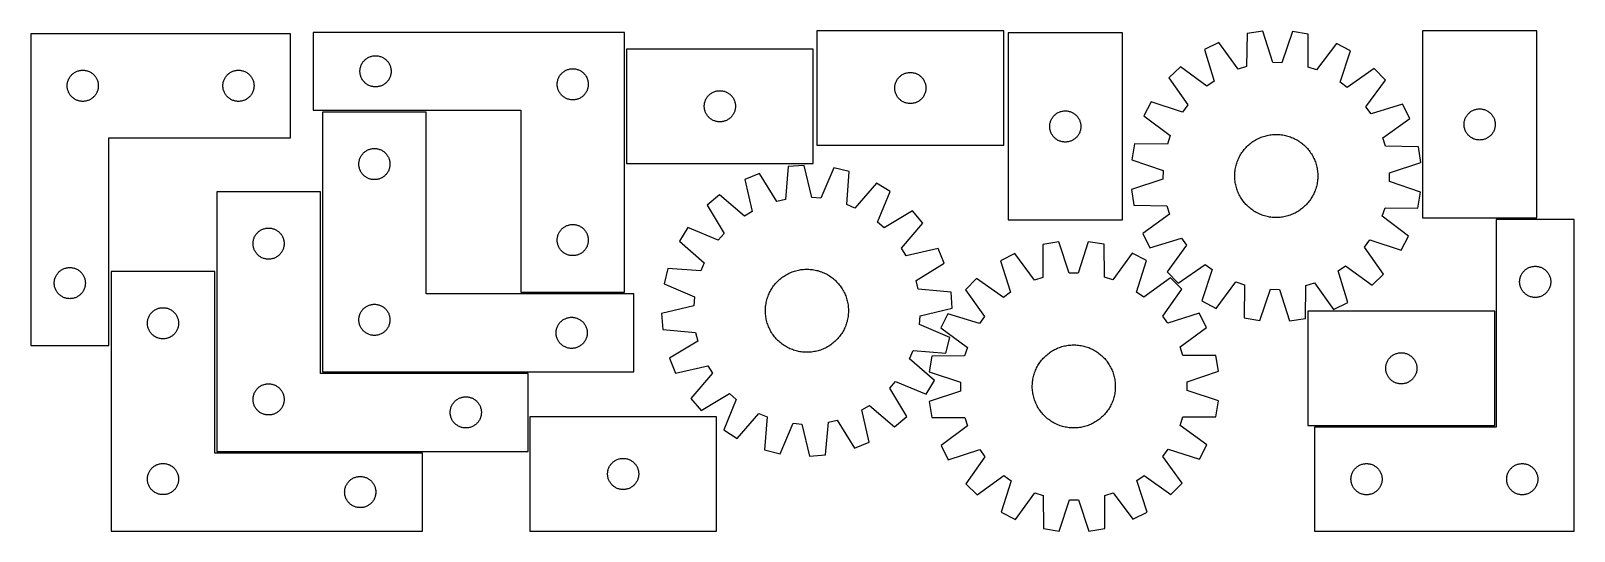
# Model space of a CAD drawing. Header units: millimetres. Extents: x 7 to 1493, y 7 to 488.
import ezdxf

# ---------------------------------------------------------------- set-up
doc = ezdxf.new("R2010")
doc.units = ezdxf.units.MM
doc.layers.add('CUT', color=7, linetype='CONTINUOUS', true_color=0x000000)

msp = doc.modelspace()

# ---------------------------------------------------------------- linework, layer by layer
at = {"layer": 'CUT'}
for p, q in [((6.60848, 485.319115), (6.60848, 185.319115)), ((256.60848, 485.319115), (6.60848, 485.319115)), ((256.60848, 385.319115), (256.60848, 485.319115)), ((578.665431, 486.739049), (278.665431, 486.739049)), ((278.665431, 486.739049), (278.665431, 411.739049)), ((578.665431, 236.739049), (578.665431, 486.739049)), ((943.884308, 488.173614), (763.884308, 488.173614)), ((763.884308, 488.173614), (763.884308, 378.173614)), ((943.884308, 378.173614), (943.884308, 488.173614)), ((1058.16275, 486.151642), (948.16275, 486.151642)), ((948.16275, 486.151642), (948.16275, 306.151642)), ((1058.16275, 306.151642), (1058.16275, 486.151642)), ((1151.091011, 477.072077), (1137.312185, 470.225582)), ((1169.644028, 451.289131), (1151.091011, 477.072077)), ((1178.320636, 485.616861), (1177.825023, 453.856365)), ((1193.540762, 487.870374), (1178.320636, 485.616861)), ((1203.218361, 457.616137), (1193.540762, 487.870374)), ((1222.078158, 487.58253), (1211.792268, 457.529656)), ((1237.249731, 485.02247), (1222.078158, 487.58253)), ((1237.104602, 453.258439), (1237.249731, 485.02247)), ((1264.301459, 475.930174), (1245.232148, 450.526707)), ((1277.939381, 468.807138), (1264.301459, 475.930174)), ((1457.340362, 488.092072), (1347.340362, 488.092072)), ((1347.340362, 488.092072), (1347.340362, 308.092072)), ((1457.340362, 308.092072), (1457.340362, 488.092072)), ((329.056534, 460.757256), (329.662217, 461.236638)), ((329.662217, 461.236638), (330.291776, 461.684204)), ((330.291776, 461.684204), (330.943539, 462.098769)), ((330.943539, 462.098769), (331.61578, 462.479231)), ((331.61578, 462.479231), (332.306715, 462.824583)), ((332.306715, 462.824583), (333.014513, 463.133909)), ((333.014513, 463.133909), (333.737296, 463.406388)), ((333.737296, 463.406388), (334.473147, 463.641297)), ((334.473147, 463.641297), (335.220115, 463.838015)), ((335.220115, 463.838015), (335.97622, 463.996019)), ((335.97622, 463.996019), (336.739456, 464.114889)), ((336.739456, 464.114889), (337.507799, 464.194312)), ((337.507799, 464.194312), (338.279213, 464.234076)), ((338.279213, 464.234076), (339.05165, 464.234076)), ((339.05165, 464.234076), (339.823063, 464.194312)), ((339.823063, 464.194312), (340.591407, 464.114889)), ((340.591407, 464.114889), (341.354643, 463.996019)), ((341.354643, 463.996019), (342.110747, 463.838015)), ((342.110747, 463.838015), (342.857716, 463.641297)), ((342.857716, 463.641297), (343.593567, 463.406388)), ((343.593567, 463.406388), (344.31635, 463.133909)), ((344.31635, 463.133909), (345.024147, 462.824583)), ((345.024147, 462.824583), (345.715082, 462.479231)), ((345.715082, 462.479231), (346.387323, 462.098769)), ((346.387323, 462.098769), (347.039087, 461.684204)), ((347.039087, 461.684204), (347.668646, 461.236638)), ((347.668646, 461.236638), (348.274329, 460.757256)), ((760.390534, 470.59378), (580.390534, 470.59378)), ((580.390534, 470.59378), (580.390534, 360.59378)), ((760.390534, 360.59378), (760.390534, 470.59378)), ((1137.312185, 470.225582), (1146.655362, 439.866402)), ((1267.985729, 438.642597), (1277.939381, 468.807138)), ((45.6002, 445.508215), (46.139318, 446.061397)), ((46.139318, 446.061397), (46.706198, 446.586094)), ((46.706198, 446.586094), (47.299338, 447.080912)), ((47.299338, 447.080912), (47.917164, 447.54454)), ((47.917164, 447.54454), (48.558037, 447.975748)), ((48.558037, 447.975748), (49.220259, 448.373393)), ((49.220259, 448.373393), (49.902073, 448.736421)), ((49.902073, 448.736421), (50.601672, 449.063868)), ((50.601672, 449.063868), (51.317199, 449.354867)), ((51.317199, 449.354867), (52.046758, 449.608645)), ((52.046758, 449.608645), (52.788413, 449.824531)), ((52.788413, 449.824531), (53.540199, 450.00195)), ((53.540199, 450.00195), (54.300122, 450.140433)), ((54.300122, 450.140433), (55.066165, 450.239613)), ((55.066165, 450.239613), (55.836299, 450.299226)), ((55.836299, 450.299226), (56.60848, 450.319115)), ((56.60848, 450.319115), (57.380662, 450.299226)), ((57.380662, 450.299226), (58.150795, 450.239613)), ((58.150795, 450.239613), (58.916839, 450.140433)), ((58.916839, 450.140433), (59.676761, 450.00195)), ((59.676761, 450.00195), (60.428547, 449.824531)), ((60.428547, 449.824531), (61.170203, 449.608645)), ((61.170203, 449.608645), (61.899762, 449.354867)), ((61.899762, 449.354867), (62.615289, 449.063868)), ((62.615289, 449.063868), (63.314887, 448.736421)), ((63.314887, 448.736421), (63.996701, 448.373393)), ((63.996701, 448.373393), (64.658923, 447.975748)), ((64.658923, 447.975748), (65.299797, 447.54454)), ((65.299797, 447.54454), (65.917623, 447.080912)), ((65.917623, 447.080912), (66.510762, 446.586094)), ((66.510762, 446.586094), (67.077643, 446.061397)), ((67.077643, 446.061397), (67.616761, 445.508215)), ((195.6002, 445.508215), (196.139318, 446.061397)), ((196.139318, 446.061397), (196.706198, 446.586094)), ((196.706198, 446.586094), (197.299338, 447.080912)), ((197.299338, 447.080912), (197.917164, 447.54454)), ((197.917164, 447.54454), (198.558037, 447.975748)), ((198.558037, 447.975748), (199.220259, 448.373393)), ((199.220259, 448.373393), (199.902073, 448.736421)), ((199.902073, 448.736421), (200.601672, 449.063868)), ((200.601672, 449.063868), (201.317199, 449.354867)), ((201.317199, 449.354867), (202.046758, 449.608645)), ((202.046758, 449.608645), (202.788413, 449.824531)), ((202.788413, 449.824531), (203.540199, 450.00195)), ((203.540199, 450.00195), (204.300122, 450.140433)), ((204.300122, 450.140433), (205.066165, 450.239613)), ((205.066165, 450.239613), (205.836299, 450.299226)), ((205.836299, 450.299226), (206.60848, 450.319115)), ((206.60848, 450.319115), (207.380662, 450.299226)), ((207.380662, 450.299226), (208.150795, 450.239613)), ((208.150795, 450.239613), (208.916839, 450.140433)), ((208.916839, 450.140433), (209.676761, 450.00195)), ((209.676761, 450.00195), (210.428547, 449.824531)), ((210.428547, 449.824531), (211.170203, 449.608645)), ((211.170203, 449.608645), (211.899762, 449.354867)), ((211.899762, 449.354867), (212.615289, 449.063868)), ((212.615289, 449.063868), (213.314887, 448.736421)), ((213.314887, 448.736421), (213.996701, 448.373393)), ((213.996701, 448.373393), (214.658923, 447.975748)), ((214.658923, 447.975748), (215.299797, 447.54454)), ((215.299797, 447.54454), (215.917623, 447.080912)), ((215.917623, 447.080912), (216.510762, 446.586094)), ((216.510762, 446.586094), (217.077643, 446.061397)), ((217.077643, 446.061397), (217.616761, 445.508215)), ((323.665431, 449.239049), (323.68532, 450.011231)), ((323.68532, 448.466868), (323.665431, 449.239049)), ((323.68532, 450.011231), (323.744933, 450.781364)), ((323.744933, 447.696734), (323.68532, 448.466868)), ((323.744933, 450.781364), (323.844113, 451.547408)), ((323.844113, 446.930691), (323.744933, 447.696734)), ((323.844113, 451.547408), (323.982596, 452.30733)), ((323.982596, 446.170768), (323.844113, 446.930691)), ((323.982596, 452.30733), (324.160015, 453.059116)), ((324.160015, 445.418982), (323.982596, 446.170768)), ((324.160015, 453.059116), (324.375901, 453.800772)), ((324.375901, 453.800772), (324.629679, 454.530331)), ((324.629679, 454.530331), (324.920678, 455.245858)), ((324.920678, 455.245858), (325.248125, 455.945456)), ((325.248125, 455.945456), (325.611153, 456.62727)), ((325.611153, 456.62727), (326.008798, 457.289492)), ((326.008798, 457.289492), (326.440006, 457.930366)), ((326.440006, 457.930366), (326.903634, 458.548191)), ((326.903634, 458.548191), (327.398452, 459.141331)), ((327.398452, 459.141331), (327.923149, 459.708212)), ((327.923149, 459.708212), (328.476331, 460.24733)), ((328.476331, 460.24733), (329.056534, 460.757256)), ((348.274329, 460.757256), (348.854531, 460.24733)), ((348.854531, 460.24733), (349.407714, 459.708212)), ((349.407714, 459.708212), (349.93241, 459.141331)), ((349.93241, 459.141331), (350.427228, 458.548191)), ((350.427228, 458.548191), (350.890856, 457.930366)), ((350.890856, 457.930366), (351.322065, 457.289492)), ((351.322065, 457.289492), (351.71971, 456.62727)), ((351.71971, 456.62727), (352.082738, 455.945456)), ((352.082738, 455.945456), (352.410185, 455.245858)), ((352.410185, 455.245858), (352.701184, 454.530331)), ((352.701184, 454.530331), (352.954962, 453.800772)), ((352.954962, 453.800772), (353.170847, 453.059116)), ((353.170847, 453.059116), (353.348267, 452.30733)), ((353.348267, 446.170768), (353.170847, 445.418982)), ((353.348267, 452.30733), (353.48675, 451.547408)), ((353.48675, 446.930691), (353.348267, 446.170768)), ((353.48675, 451.547408), (353.585929, 450.781364)), ((353.585929, 447.696734), (353.48675, 446.930691)), ((353.585929, 450.781364), (353.645543, 450.011231)), ((353.645543, 448.466868), (353.585929, 447.696734)), ((353.645543, 450.011231), (353.665431, 449.239049)), ((353.665431, 449.239049), (353.645543, 448.466868)), ((516.440006, 445.430366), (516.903634, 446.048191)), ((516.903634, 446.048191), (517.398452, 446.641331)), ((517.398452, 446.641331), (517.923149, 447.208212)), ((517.923149, 447.208212), (518.476331, 447.74733)), ((518.476331, 447.74733), (519.056534, 448.257256)), ((519.056534, 448.257256), (519.662217, 448.736638)), ((519.662217, 448.736638), (520.291776, 449.184204)), ((520.291776, 449.184204), (520.943539, 449.598769)), ((520.943539, 449.598769), (521.61578, 449.979231)), ((521.61578, 449.979231), (522.306715, 450.324583)), ((522.306715, 450.324583), (523.014513, 450.633909)), ((523.014513, 450.633909), (523.737296, 450.906388)), ((523.737296, 450.906388), (524.473147, 451.141297)), ((524.473147, 451.141297), (525.220115, 451.338015)), ((525.220115, 451.338015), (525.97622, 451.496019)), ((525.97622, 451.496019), (526.739456, 451.614889)), ((526.739456, 451.614889), (527.507799, 451.694312)), ((527.507799, 451.694312), (528.279213, 451.734076)), ((528.279213, 451.734076), (529.05165, 451.734076)), ((529.05165, 451.734076), (529.823063, 451.694312)), ((529.823063, 451.694312), (530.591407, 451.614889)), ((530.591407, 451.614889), (531.354643, 451.496019)), ((531.354643, 451.496019), (532.110747, 451.338015)), ((532.110747, 451.338015), (532.857716, 451.141297)), ((532.857716, 451.141297), (533.593567, 450.906388)), ((533.593567, 450.906388), (534.31635, 450.633909)), ((534.31635, 450.633909), (535.024147, 450.324583)), ((535.024147, 450.324583), (535.715082, 449.979231)), ((535.715082, 449.979231), (536.387323, 449.598769)), ((536.387323, 449.598769), (537.039087, 449.184204)), ((537.039087, 449.184204), (537.668646, 448.736638)), ((537.668646, 448.736638), (538.274329, 448.257256)), ((538.274329, 448.257256), (538.854531, 447.74733)), ((538.854531, 447.74733), (539.407714, 447.208212)), ((539.407714, 447.208212), (539.93241, 446.641331)), ((539.93241, 446.641331), (540.427228, 446.048191)), ((540.427228, 446.048191), (540.890856, 445.430366)), ((846.162416, 446.033333), (846.834657, 446.413796)), ((846.834657, 446.413796), (847.525592, 446.759148)), ((847.525592, 446.759148), (848.23339, 447.068473)), ((848.23339, 447.068473), (848.956172, 447.340952)), ((848.956172, 447.340952), (849.692024, 447.575862)), ((849.692024, 447.575862), (850.438992, 447.772579)), ((850.438992, 447.772579), (851.195097, 447.930583)), ((851.195097, 447.930583), (851.958333, 448.049454)), ((851.958333, 448.049454), (852.726676, 448.128877)), ((852.726676, 448.128877), (853.498089, 448.168641)), ((853.498089, 448.168641), (854.270527, 448.168641)), ((854.270527, 448.168641), (855.04194, 448.128877)), ((855.04194, 448.128877), (855.810283, 448.049454)), ((855.810283, 448.049454), (856.573519, 447.930583)), ((856.573519, 447.930583), (857.329624, 447.772579)), ((857.329624, 447.772579), (858.076593, 447.575862)), ((858.076593, 447.575862), (858.812444, 447.340952)), ((858.812444, 447.340952), (859.535227, 447.068473)), ((859.535227, 447.068473), (860.243024, 446.759148)), ((860.243024, 446.759148), (860.933959, 446.413796)), ((860.933959, 446.413796), (861.6062, 446.033333)), ((1114.055756, 453.684592), (1103.066997, 442.915297)), ((1139.668092, 434.89675), (1114.055756, 453.684592)), ((1177.825023, 453.856365), (1169.644028, 451.289131)), ((1211.792268, 457.529656), (1203.218361, 457.616137)), ((1245.232148, 450.526707), (1237.104602, 453.258439)), ((1300.857429, 451.800407), (1274.871333, 433.533016)), ((1311.626724, 440.811648), (1300.857429, 451.800407)), ((41.613453, 435.705333), (41.653217, 436.476747)), ((41.613453, 434.932896), (41.613453, 435.705333)), ((41.653217, 434.161483), (41.613453, 434.932896)), ((41.653217, 436.476747), (41.73264, 437.24509)), ((41.73264, 433.393139), (41.653217, 434.161483)), ((41.73264, 437.24509), (41.851511, 438.008326)), ((41.851511, 432.629903), (41.73264, 433.393139)), ((41.851511, 438.008326), (42.009515, 438.764431)), ((42.009515, 431.873799), (41.851511, 432.629903)), ((42.009515, 438.764431), (42.206232, 439.511399)), ((42.206232, 431.12683), (42.009515, 431.873799)), ((42.206232, 439.511399), (42.441142, 440.24725)), ((42.441142, 440.24725), (42.713621, 440.970033)), ((42.713621, 440.970033), (43.022946, 441.677831)), ((43.022946, 441.677831), (43.368298, 442.368766)), ((43.368298, 442.368766), (43.748761, 443.041007)), ((43.748761, 443.041007), (44.163325, 443.69277)), ((44.163325, 443.69277), (44.610892, 444.322329)), ((44.610892, 444.322329), (45.090274, 444.928012)), ((45.090274, 444.928012), (45.6002, 445.508215)), ((67.616761, 445.508215), (68.126687, 444.928012)), ((68.126687, 444.928012), (68.606069, 444.322329)), ((68.606069, 444.322329), (69.053635, 443.69277)), ((69.053635, 443.69277), (69.4682, 443.041007)), ((69.4682, 443.041007), (69.848662, 442.368766)), ((69.848662, 442.368766), (70.194014, 441.677831)), ((70.194014, 441.677831), (70.50334, 440.970033)), ((70.50334, 440.970033), (70.775819, 440.24725)), ((70.775819, 440.24725), (71.010728, 439.511399)), ((71.010728, 439.511399), (71.207446, 438.764431)), ((71.207446, 431.873799), (71.010728, 431.12683)), ((71.207446, 438.764431), (71.36545, 438.008326)), ((71.36545, 432.629903), (71.207446, 431.873799)), ((71.36545, 438.008326), (71.48432, 437.24509)), ((71.48432, 433.393139), (71.36545, 432.629903)), ((71.48432, 437.24509), (71.563743, 436.476747)), ((71.563743, 434.161483), (71.48432, 433.393139)), ((71.563743, 436.476747), (71.603507, 435.705333)), ((71.603507, 434.932896), (71.563743, 434.161483)), ((71.603507, 435.705333), (71.603507, 434.932896)), ((191.613453, 435.705333), (191.653217, 436.476747)), ((191.613453, 434.932896), (191.613453, 435.705333)), ((191.653217, 434.161483), (191.613453, 434.932896)), ((191.653217, 436.476747), (191.73264, 437.24509)), ((191.73264, 433.393139), (191.653217, 434.161483)), ((191.73264, 437.24509), (191.851511, 438.008326)), ((191.851511, 432.629903), (191.73264, 433.393139)), ((191.851511, 438.008326), (192.009515, 438.764431)), ((192.009515, 431.873799), (191.851511, 432.629903)), ((192.009515, 438.764431), (192.206232, 439.511399)), ((192.206232, 431.12683), (192.009515, 431.873799)), ((192.206232, 439.511399), (192.441142, 440.24725)), ((192.441142, 440.24725), (192.713621, 440.970033)), ((192.713621, 440.970033), (193.022946, 441.677831)), ((193.022946, 441.677831), (193.368298, 442.368766)), ((193.368298, 442.368766), (193.748761, 443.041007)), ((193.748761, 443.041007), (194.163325, 443.69277)), ((194.163325, 443.69277), (194.610892, 444.322329)), ((194.610892, 444.322329), (195.090274, 444.928012)), ((195.090274, 444.928012), (195.6002, 445.508215)), ((217.616761, 445.508215), (218.126687, 444.928012)), ((218.126687, 444.928012), (218.606069, 444.322329)), ((218.606069, 444.322329), (219.053635, 443.69277)), ((219.053635, 443.69277), (219.4682, 443.041007)), ((219.4682, 443.041007), (219.848662, 442.368766)), ((219.848662, 442.368766), (220.194014, 441.677831)), ((220.194014, 441.677831), (220.50334, 440.970033)), ((220.50334, 440.970033), (220.775819, 440.24725)), ((220.775819, 440.24725), (221.010728, 439.511399)), ((221.010728, 439.511399), (221.207446, 438.764431)), ((221.207446, 431.873799), (221.010728, 431.12683)), ((221.207446, 438.764431), (221.36545, 438.008326)), ((221.36545, 432.629903), (221.207446, 431.873799)), ((221.36545, 438.008326), (221.48432, 437.24509)), ((221.48432, 433.393139), (221.36545, 432.629903)), ((221.48432, 437.24509), (221.563743, 436.476747)), ((221.563743, 434.161483), (221.48432, 433.393139)), ((221.563743, 436.476747), (221.603507, 435.705333)), ((221.603507, 434.932896), (221.563743, 434.161483)), ((221.603507, 435.705333), (221.603507, 434.932896)), ((324.375901, 444.677327), (324.160015, 445.418982)), ((324.629679, 443.947768), (324.375901, 444.677327)), ((324.920678, 443.232241), (324.629679, 443.947768)), ((325.248125, 442.532642), (324.920678, 443.232241)), ((325.611153, 441.850828), (325.248125, 442.532642)), ((326.008798, 441.188606), (325.611153, 441.850828)), ((326.440006, 440.547733), (326.008798, 441.188606)), ((326.903634, 439.929907), (326.440006, 440.547733)), ((327.398452, 439.336767), (326.903634, 439.929907)), ((327.923149, 438.769887), (327.398452, 439.336767)), ((328.476331, 438.230769), (327.923149, 438.769887)), ((329.056534, 437.720843), (328.476331, 438.230769)), ((329.662217, 437.241461), (329.056534, 437.720843)), ((330.291776, 436.793894), (329.662217, 437.241461)), ((330.943539, 436.37933), (330.291776, 436.793894)), ((331.61578, 435.998867), (330.943539, 436.37933)), ((332.306715, 435.653515), (331.61578, 435.998867)), ((333.014513, 435.34419), (332.306715, 435.653515)), ((333.737296, 435.071711), (333.014513, 435.34419)), ((334.473147, 434.836801), (333.737296, 435.071711)), ((335.220115, 434.640084), (334.473147, 434.836801)), ((335.97622, 434.48208), (335.220115, 434.640084)), ((336.739456, 434.363209), (335.97622, 434.48208)), ((337.507799, 434.283786), (336.739456, 434.363209)), ((338.279213, 434.244022), (337.507799, 434.283786)), ((339.05165, 434.244022), (338.279213, 434.244022)), ((339.823063, 434.283786), (339.05165, 434.244022)), ((340.591407, 434.363209), (339.823063, 434.283786)), ((341.354643, 434.48208), (340.591407, 434.363209)), ((342.110747, 434.640084), (341.354643, 434.48208)), ((342.857716, 434.836801), (342.110747, 434.640084)), ((343.593567, 435.071711), (342.857716, 434.836801)), ((344.31635, 435.34419), (343.593567, 435.071711)), ((345.024147, 435.653515), (344.31635, 435.34419)), ((345.715082, 435.998867), (345.024147, 435.653515)), ((346.387323, 436.37933), (345.715082, 435.998867)), ((347.039087, 436.793894), (346.387323, 436.37933)), ((347.668646, 437.241461), (347.039087, 436.793894)), ((348.274329, 437.720843), (347.668646, 437.241461)), ((348.854531, 438.230769), (348.274329, 437.720843)), ((349.407714, 438.769887), (348.854531, 438.230769)), ((349.93241, 439.336767), (349.407714, 438.769887)), ((350.427228, 439.929907), (349.93241, 439.336767)), ((350.890856, 440.547733), (350.427228, 439.929907)), ((351.322065, 441.188606), (350.890856, 440.547733)), ((351.71971, 441.850828), (351.322065, 441.188606)), ((352.082738, 442.532642), (351.71971, 441.850828)), ((352.410185, 443.232241), (352.082738, 442.532642)), ((352.701184, 443.947768), (352.410185, 443.232241)), ((352.954962, 444.677327), (352.701184, 443.947768)), ((353.170847, 445.418982), (352.954962, 444.677327)), ((513.665431, 436.739049), (513.68532, 437.511231)), ((513.68532, 435.966868), (513.665431, 436.739049)), ((513.68532, 437.511231), (513.744933, 438.281364)), ((513.744933, 435.196734), (513.68532, 435.966868)), ((513.744933, 438.281364), (513.844113, 439.047408)), ((513.844113, 434.430691), (513.744933, 435.196734)), ((513.844113, 439.047408), (513.982596, 439.80733)), ((513.982596, 433.670768), (513.844113, 434.430691)), ((513.982596, 439.80733), (514.160015, 440.559116)), ((514.160015, 432.918982), (513.982596, 433.670768)), ((514.160015, 440.559116), (514.375901, 441.300772)), ((514.375901, 432.177327), (514.160015, 432.918982)), ((514.375901, 441.300772), (514.629679, 442.030331)), ((514.629679, 431.447768), (514.375901, 432.177327)), ((514.629679, 442.030331), (514.920678, 442.745858)), ((514.920678, 430.732241), (514.629679, 431.447768)), ((514.920678, 442.745858), (515.248125, 443.445456)), ((515.248125, 443.445456), (515.611153, 444.12727)), ((515.611153, 444.12727), (516.008798, 444.789492)), ((516.008798, 444.789492), (516.440006, 445.430366)), ((540.890856, 445.430366), (541.322065, 444.789492)), ((541.322065, 444.789492), (541.71971, 444.12727)), ((541.71971, 444.12727), (542.082738, 443.445456)), ((542.082738, 443.445456), (542.410185, 442.745858)), ((542.410185, 442.745858), (542.701184, 442.030331)), ((542.701184, 431.447768), (542.410185, 430.732241)), ((542.701184, 442.030331), (542.954962, 441.300772)), ((542.954962, 432.177327), (542.701184, 431.447768)), ((542.954962, 441.300772), (543.170847, 440.559116)), ((543.170847, 432.918982), (542.954962, 432.177327)), ((543.170847, 440.559116), (543.348267, 439.80733)), ((543.348267, 433.670768), (543.170847, 432.918982)), ((543.348267, 439.80733), (543.48675, 439.047408)), ((543.48675, 434.430691), (543.348267, 433.670768)), ((543.48675, 439.047408), (543.585929, 438.281364)), ((543.585929, 435.196734), (543.48675, 434.430691)), ((543.585929, 438.281364), (543.645543, 437.511231)), ((543.645543, 435.966868), (543.585929, 435.196734)), ((543.645543, 437.511231), (543.665431, 436.739049)), ((543.665431, 436.739049), (543.645543, 435.966868)), ((838.884308, 433.173614), (838.904197, 433.945795)), ((838.904197, 432.401433), (838.884308, 433.173614)), ((838.904197, 433.945795), (838.96381, 434.715929)), ((838.96381, 431.631299), (838.904197, 432.401433)), ((838.96381, 434.715929), (839.06299, 435.481972)), ((839.06299, 430.865255), (838.96381, 431.631299)), ((839.06299, 435.481972), (839.201473, 436.241895)), ((839.201473, 436.241895), (839.378892, 436.993681)), ((839.378892, 436.993681), (839.594777, 437.735336)), ((839.594777, 437.735336), (839.848556, 438.464895)), ((839.848556, 438.464895), (840.139555, 439.180422)), ((840.139555, 439.180422), (840.467002, 439.880021)), ((840.467002, 439.880021), (840.830029, 440.561835)), ((840.830029, 440.561835), (841.227675, 441.224057)), ((841.227675, 441.224057), (841.658883, 441.86493)), ((841.658883, 441.86493), (842.122511, 442.482756)), ((842.122511, 442.482756), (842.617329, 443.075896)), ((842.617329, 443.075896), (843.142025, 443.642776)), ((843.142025, 443.642776), (843.695208, 444.181894)), ((843.695208, 444.181894), (844.27541, 444.691821)), ((844.27541, 444.691821), (844.881094, 445.171203)), ((844.881094, 445.171203), (845.510652, 445.618769)), ((845.510652, 445.618769), (846.162416, 446.033333)), ((861.6062, 446.033333), (862.257964, 445.618769)), ((862.257964, 445.618769), (862.887522, 445.171203)), ((862.887522, 445.171203), (863.493206, 444.691821)), ((863.493206, 444.691821), (864.073408, 444.181894)), ((864.073408, 444.181894), (864.626591, 443.642776)), ((864.626591, 443.642776), (865.151287, 443.075896)), ((865.151287, 443.075896), (865.646105, 442.482756)), ((865.646105, 442.482756), (866.109733, 441.86493)), ((866.109733, 441.86493), (866.540942, 441.224057)), ((866.540942, 441.224057), (866.938587, 440.561835)), ((866.938587, 440.561835), (867.301614, 439.880021)), ((867.301614, 439.880021), (867.629062, 439.180422)), ((867.629062, 439.180422), (867.92006, 438.464895)), ((867.92006, 438.464895), (868.173839, 437.735336)), ((868.173839, 437.735336), (868.389724, 436.993681)), ((868.389724, 436.993681), (868.567143, 436.241895)), ((868.567143, 436.241895), (868.705627, 435.481972)), ((868.705627, 435.481972), (868.804806, 434.715929)), ((868.804806, 431.631299), (868.705627, 430.865255)), ((868.804806, 434.715929), (868.864419, 433.945795)), ((868.864419, 432.401433), (868.804806, 431.631299)), ((868.864419, 433.945795), (868.884308, 433.173614)), ((868.884308, 433.173614), (868.864419, 432.401433)), ((1103.066997, 442.915297), (1121.334389, 416.929201)), ((1146.655362, 439.866402), (1139.668092, 434.89675)), ((1274.871333, 433.533016), (1267.985729, 438.642597)), ((1292.838882, 415.199312), (1311.626724, 440.811648)), ((42.441142, 430.390979), (42.206232, 431.12683)), ((42.713621, 429.668196), (42.441142, 430.390979)), ((43.022946, 428.960399), (42.713621, 429.668196)), ((43.368298, 428.269464), (43.022946, 428.960399)), ((43.748761, 427.597223), (43.368298, 428.269464)), ((44.163325, 426.945459), (43.748761, 427.597223)), ((44.610892, 426.3159), (44.163325, 426.945459)), ((45.090274, 425.710217), (44.610892, 426.3159)), ((45.6002, 425.130015), (45.090274, 425.710217)), ((46.139318, 424.576832), (45.6002, 425.130015)), ((46.706198, 424.052136), (46.139318, 424.576832)), ((47.299338, 423.557318), (46.706198, 424.052136)), ((47.917164, 423.09369), (47.299338, 423.557318)), ((48.558037, 422.662481), (47.917164, 423.09369)), ((49.220259, 422.264836), (48.558037, 422.662481)), ((49.902073, 421.901808), (49.220259, 422.264836)), ((50.601672, 421.574361), (49.902073, 421.901808)), ((51.317199, 421.283362), (50.601672, 421.574361)), ((52.046758, 421.029584), (51.317199, 421.283362)), ((52.788413, 420.813699), (52.046758, 421.029584)), ((53.540199, 420.636279), (52.788413, 420.813699)), ((54.300122, 420.497796), (53.540199, 420.636279)), ((55.066165, 420.398617), (54.300122, 420.497796)), ((55.836299, 420.339003), (55.066165, 420.398617)), ((56.60848, 420.319115), (55.836299, 420.339003)), ((57.380662, 420.339003), (56.60848, 420.319115)), ((58.150795, 420.398617), (57.380662, 420.339003)), ((58.916839, 420.497796), (58.150795, 420.398617)), ((59.676761, 420.636279), (58.916839, 420.497796)), ((60.428547, 420.813699), (59.676761, 420.636279)), ((61.170203, 421.029584), (60.428547, 420.813699)), ((61.899762, 421.283362), (61.170203, 421.029584)), ((62.615289, 421.574361), (61.899762, 421.283362)), ((63.314887, 421.901808), (62.615289, 421.574361)), ((63.996701, 422.264836), (63.314887, 421.901808)), ((64.658923, 422.662481), (63.996701, 422.264836)), ((65.299797, 423.09369), (64.658923, 422.662481)), ((65.917623, 423.557318), (65.299797, 423.09369)), ((66.510762, 424.052136), (65.917623, 423.557318)), ((67.077643, 424.576832), (66.510762, 424.052136)), ((67.616761, 425.130015), (67.077643, 424.576832)), ((68.126687, 425.710217), (67.616761, 425.130015)), ((68.606069, 426.3159), (68.126687, 425.710217)), ((69.053635, 426.945459), (68.606069, 426.3159)), ((69.4682, 427.597223), (69.053635, 426.945459)), ((69.848662, 428.269464), (69.4682, 427.597223)), ((70.194014, 428.960399), (69.848662, 428.269464)), ((70.50334, 429.668196), (70.194014, 428.960399)), ((70.775819, 430.390979), (70.50334, 429.668196)), ((71.010728, 431.12683), (70.775819, 430.390979)), ((192.441142, 430.390979), (192.206232, 431.12683)), ((192.713621, 429.668196), (192.441142, 430.390979)), ((193.022946, 428.960399), (192.713621, 429.668196)), ((193.368298, 428.269464), (193.022946, 428.960399)), ((193.748761, 427.597223), (193.368298, 428.269464)), ((194.163325, 426.945459), (193.748761, 427.597223)), ((194.610892, 426.3159), (194.163325, 426.945459)), ((195.090274, 425.710217), (194.610892, 426.3159)), ((195.6002, 425.130015), (195.090274, 425.710217)), ((196.139318, 424.576832), (195.6002, 425.130015)), ((196.706198, 424.052136), (196.139318, 424.576832)), ((197.299338, 423.557318), (196.706198, 424.052136)), ((197.917164, 423.09369), (197.299338, 423.557318)), ((198.558037, 422.662481), (197.917164, 423.09369)), ((199.220259, 422.264836), (198.558037, 422.662481)), ((199.902073, 421.901808), (199.220259, 422.264836)), ((200.601672, 421.574361), (199.902073, 421.901808)), ((201.317199, 421.283362), (200.601672, 421.574361)), ((202.046758, 421.029584), (201.317199, 421.283362)), ((202.788413, 420.813699), (202.046758, 421.029584)), ((203.540199, 420.636279), (202.788413, 420.813699)), ((204.300122, 420.497796), (203.540199, 420.636279)), ((205.066165, 420.398617), (204.300122, 420.497796)), ((205.836299, 420.339003), (205.066165, 420.398617)), ((206.60848, 420.319115), (205.836299, 420.339003)), ((207.380662, 420.339003), (206.60848, 420.319115)), ((208.150795, 420.398617), (207.380662, 420.339003)), ((208.916839, 420.497796), (208.150795, 420.398617)), ((209.676761, 420.636279), (208.916839, 420.497796)), ((210.428547, 420.813699), (209.676761, 420.636279)), ((211.170203, 421.029584), (210.428547, 420.813699)), ((211.899762, 421.283362), (211.170203, 421.029584)), ((212.615289, 421.574361), (211.899762, 421.283362)), ((213.314887, 421.901808), (212.615289, 421.574361)), ((213.996701, 422.264836), (213.314887, 421.901808)), ((214.658923, 422.662481), (213.996701, 422.264836)), ((215.299797, 423.09369), (214.658923, 422.662481)), ((215.917623, 423.557318), (215.299797, 423.09369)), ((216.510762, 424.052136), (215.917623, 423.557318)), ((217.077643, 424.576832), (216.510762, 424.052136)), ((217.616761, 425.130015), (217.077643, 424.576832)), ((218.126687, 425.710217), (217.616761, 425.130015)), ((218.606069, 426.3159), (218.126687, 425.710217)), ((219.053635, 426.945459), (218.606069, 426.3159)), ((219.4682, 427.597223), (219.053635, 426.945459)), ((219.848662, 428.269464), (219.4682, 427.597223)), ((220.194014, 428.960399), (219.848662, 428.269464)), ((220.50334, 429.668196), (220.194014, 428.960399)), ((220.775819, 430.390979), (220.50334, 429.668196)), ((221.010728, 431.12683), (220.775819, 430.390979)), ((515.248125, 430.032642), (514.920678, 430.732241)), ((515.611153, 429.350828), (515.248125, 430.032642)), ((516.008798, 428.688606), (515.611153, 429.350828)), ((516.440006, 428.047733), (516.008798, 428.688606)), ((516.903634, 427.429907), (516.440006, 428.047733)), ((517.398452, 426.836767), (516.903634, 427.429907)), ((517.923149, 426.269887), (517.398452, 426.836767)), ((518.476331, 425.730769), (517.923149, 426.269887)), ((519.056534, 425.220843), (518.476331, 425.730769)), ((519.662217, 424.741461), (519.056534, 425.220843)), ((520.291776, 424.293894), (519.662217, 424.741461)), ((520.943539, 423.87933), (520.291776, 424.293894)), ((521.61578, 423.498867), (520.943539, 423.87933)), ((522.306715, 423.153515), (521.61578, 423.498867)), ((523.014513, 422.84419), (522.306715, 423.153515)), ((523.737296, 422.571711), (523.014513, 422.84419)), ((524.473147, 422.336801), (523.737296, 422.571711)), ((525.220115, 422.140084), (524.473147, 422.336801)), ((525.97622, 421.98208), (525.220115, 422.140084)), ((526.739456, 421.863209), (525.97622, 421.98208)), ((527.507799, 421.783786), (526.739456, 421.863209)), ((528.279213, 421.744022), (527.507799, 421.783786)), ((529.05165, 421.744022), (528.279213, 421.744022)), ((529.823063, 421.783786), (529.05165, 421.744022)), ((530.591407, 421.863209), (529.823063, 421.783786)), ((531.354643, 421.98208), (530.591407, 421.863209)), ((532.110747, 422.140084), (531.354643, 421.98208)), ((532.857716, 422.336801), (532.110747, 422.140084)), ((533.593567, 422.571711), (532.857716, 422.336801)), ((534.31635, 422.84419), (533.593567, 422.571711)), ((535.024147, 423.153515), (534.31635, 422.84419)), ((535.715082, 423.498867), (535.024147, 423.153515)), ((536.387323, 423.87933), (535.715082, 423.498867)), ((537.039087, 424.293894), (536.387323, 423.87933)), ((537.668646, 424.741461), (537.039087, 424.293894)), ((538.274329, 425.220843), (537.668646, 424.741461)), ((538.854531, 425.730769), (538.274329, 425.220843)), ((539.407714, 426.269887), (538.854531, 425.730769)), ((539.93241, 426.836767), (539.407714, 426.269887)), ((540.427228, 427.429907), (539.93241, 426.836767)), ((540.890856, 428.047733), (540.427228, 427.429907)), ((541.322065, 428.688606), (540.890856, 428.047733)), ((541.71971, 429.350828), (541.322065, 428.688606)), ((542.082738, 430.032642), (541.71971, 429.350828)), ((542.410185, 430.732241), (542.082738, 430.032642)), ((655.390534, 415.59378), (655.410422, 416.365961)), ((655.410422, 416.365961), (655.470036, 417.136095)), ((655.470036, 417.136095), (655.569215, 417.902139)), ((655.569215, 417.902139), (655.707698, 418.662061)), ((655.707698, 418.662061), (655.885118, 419.413847)), ((655.885118, 419.413847), (656.101003, 420.155502)), ((656.101003, 420.155502), (656.354781, 420.885061)), ((656.354781, 420.885061), (656.64578, 421.600588)), ((656.64578, 421.600588), (656.973227, 422.300187)), ((656.973227, 422.300187), (657.336255, 422.982001)), ((657.336255, 422.982001), (657.7339, 423.644223)), ((657.7339, 423.644223), (658.165109, 424.285096)), ((658.165109, 424.285096), (658.628737, 424.902922)), ((658.628737, 424.902922), (659.123555, 425.496062)), ((659.123555, 425.496062), (659.648251, 426.062942)), ((659.648251, 426.062942), (660.201434, 426.60206)), ((660.201434, 426.60206), (660.781636, 427.111987)), ((660.781636, 427.111987), (661.387319, 427.591369)), ((661.387319, 427.591369), (662.016878, 428.038935)), ((662.016878, 428.038935), (662.668642, 428.453499)), ((662.668642, 428.453499), (663.340883, 428.833962)), ((663.340883, 428.833962), (664.031818, 429.179314)), ((664.031818, 429.179314), (664.739615, 429.488639)), ((664.739615, 429.488639), (665.462398, 429.761118)), ((665.462398, 429.761118), (666.198249, 429.996028)), ((666.198249, 429.996028), (666.945218, 430.192745)), ((666.945218, 430.192745), (667.701322, 430.350749)), ((667.701322, 430.350749), (668.464558, 430.46962)), ((668.464558, 430.46962), (669.232902, 430.549043)), ((669.232902, 430.549043), (670.004315, 430.588807)), ((670.004315, 430.588807), (670.776752, 430.588807)), ((670.776752, 430.588807), (671.548166, 430.549043)), ((671.548166, 430.549043), (672.316509, 430.46962)), ((672.316509, 430.46962), (673.079745, 430.350749)), ((673.079745, 430.350749), (673.83585, 430.192745)), ((673.83585, 430.192745), (674.582818, 429.996028)), ((674.582818, 429.996028), (675.318669, 429.761118)), ((675.318669, 429.761118), (676.041452, 429.488639)), ((676.041452, 429.488639), (676.74925, 429.179314)), ((676.74925, 429.179314), (677.440185, 428.833962)), ((677.440185, 428.833962), (678.112426, 428.453499)), ((678.112426, 428.453499), (678.76419, 428.038935)), ((678.76419, 428.038935), (679.393748, 427.591369)), ((679.393748, 427.591369), (679.999431, 427.111987)), ((679.999431, 427.111987), (680.579634, 426.60206)), ((680.579634, 426.60206), (681.132817, 426.062942)), ((681.132817, 426.062942), (681.657513, 425.496062)), ((681.657513, 425.496062), (682.152331, 424.902922)), ((682.152331, 424.902922), (682.615959, 424.285096)), ((682.615959, 424.285096), (683.047167, 423.644223)), ((683.047167, 423.644223), (683.444812, 422.982001)), ((683.444812, 422.982001), (683.80784, 422.300187)), ((683.80784, 422.300187), (684.135287, 421.600588)), ((684.135287, 421.600588), (684.426286, 420.885061)), ((684.426286, 420.885061), (684.680064, 420.155502)), ((684.680064, 420.155502), (684.89595, 419.413847)), ((684.89595, 419.413847), (685.073369, 418.662061)), ((685.073369, 418.662061), (685.211852, 417.902139)), ((685.211852, 417.902139), (685.311032, 417.136095)), ((685.311032, 417.136095), (685.370645, 416.365961)), ((685.370645, 416.365961), (685.390534, 415.59378)), ((839.201473, 430.105333), (839.06299, 430.865255)), ((839.378892, 429.353547), (839.201473, 430.105333)), ((839.594777, 428.611891), (839.378892, 429.353547)), ((839.848556, 427.882333), (839.594777, 428.611891)), ((840.139555, 427.166805), (839.848556, 427.882333)), ((840.467002, 426.467207), (840.139555, 427.166805)), ((840.830029, 425.785393), (840.467002, 426.467207)), ((841.227675, 425.123171), (840.830029, 425.785393)), ((841.658883, 424.482297), (841.227675, 425.123171)), ((842.122511, 423.864472), (841.658883, 424.482297)), ((842.617329, 423.271332), (842.122511, 423.864472)), ((843.142025, 422.704452), (842.617329, 423.271332)), ((843.695208, 422.165333), (843.142025, 422.704452)), ((844.27541, 421.655407), (843.695208, 422.165333)), ((844.881094, 421.176025), (844.27541, 421.655407)), ((845.510652, 420.728459), (844.881094, 421.176025)), ((846.162416, 420.313894), (845.510652, 420.728459)), ((846.834657, 419.933432), (846.162416, 420.313894)), ((847.525592, 419.58808), (846.834657, 419.933432)), ((848.23339, 419.278754), (847.525592, 419.58808)), ((848.956172, 419.006275), (848.23339, 419.278754)), ((849.692024, 418.771366), (848.956172, 419.006275)), ((850.438992, 418.574648), (849.692024, 418.771366)), ((851.195097, 418.416645), (850.438992, 418.574648)), ((851.958333, 418.297774), (851.195097, 418.416645)), ((852.726676, 418.218351), (851.958333, 418.297774)), ((853.498089, 418.178587), (852.726676, 418.218351)), ((854.270527, 418.178587), (853.498089, 418.178587)), ((855.04194, 418.218351), (854.270527, 418.178587)), ((855.810283, 418.297774), (855.04194, 418.218351)), ((856.573519, 418.416645), (855.810283, 418.297774)), ((857.329624, 418.574648), (856.573519, 418.416645)), ((858.076593, 418.771366), (857.329624, 418.574648)), ((858.812444, 419.006275), (858.076593, 418.771366)), ((859.535227, 419.278754), (858.812444, 419.006275)), ((860.243024, 419.58808), (859.535227, 419.278754)), ((860.933959, 419.933432), (860.243024, 419.58808)), ((861.6062, 420.313894), (860.933959, 419.933432)), ((862.257964, 420.728459), (861.6062, 420.313894)), ((862.887522, 421.176025), (862.257964, 420.728459)), ((863.493206, 421.655407), (862.887522, 421.176025)), ((864.073408, 422.165333), (863.493206, 421.655407)), ((864.626591, 422.704452), (864.073408, 422.165333)), ((865.151287, 423.271332), (864.626591, 422.704452)), ((865.646105, 423.864472), (865.151287, 423.271332)), ((866.109733, 424.482297), (865.646105, 423.864472)), ((866.540942, 425.123171), (866.109733, 424.482297)), ((866.938587, 425.785393), (866.540942, 425.123171)), ((867.301614, 426.467207), (866.938587, 425.785393)), ((867.629062, 427.166805), (867.301614, 426.467207)), ((867.92006, 427.882333), (867.629062, 427.166805)), ((868.173839, 428.611891), (867.92006, 427.882333)), ((868.389724, 429.353547), (868.173839, 428.611891)), ((868.567143, 430.105333), (868.389724, 429.353547)), ((868.705627, 430.865255), (868.567143, 430.105333)), ((1086.060266, 419.997249), (1078.937231, 406.359327)), ((1116.224808, 410.043596), (1086.060266, 419.997249)), ((1121.334389, 416.929201), (1116.224808, 410.043596)), ((1328.167714, 417.555219), (1297.808534, 408.212043)), ((1335.014209, 403.776393), (1328.167714, 417.555219)), ((278.665431, 411.739049), (478.665431, 411.739049)), ((387.589204, 409.936553), (287.589204, 409.936553)), ((287.589204, 409.936553), (287.589204, 159.936553)), ((387.589204, 234.936553), (387.589204, 409.936553)), ((478.665431, 411.739049), (478.665431, 236.739049)), ((655.410422, 414.821599), (655.390534, 415.59378)), ((655.470036, 414.051465), (655.410422, 414.821599)), ((655.569215, 413.285421), (655.470036, 414.051465)), ((655.707698, 412.525499), (655.569215, 413.285421)), ((655.885118, 411.773713), (655.707698, 412.525499)), ((656.101003, 411.032057), (655.885118, 411.773713)), ((656.354781, 410.302499), (656.101003, 411.032057)), ((656.64578, 409.586971), (656.354781, 410.302499)), ((656.973227, 408.887373), (656.64578, 409.586971)), ((657.336255, 408.205559), (656.973227, 408.887373)), ((657.7339, 407.543337), (657.336255, 408.205559)), ((658.165109, 406.902463), (657.7339, 407.543337)), ((658.628737, 406.284638), (658.165109, 406.902463)), ((659.123555, 405.691498), (658.628737, 406.284638)), ((659.648251, 405.124618), (659.123555, 405.691498)), ((660.201434, 404.585499), (659.648251, 405.124618)), ((660.781636, 404.075573), (660.201434, 404.585499)), ((661.387319, 403.596191), (660.781636, 404.075573)), ((662.016878, 403.148625), (661.387319, 403.596191)), ((662.668642, 402.73406), (662.016878, 403.148625)), ((663.340883, 402.353598), (662.668642, 402.73406)), ((664.031818, 402.008246), (663.340883, 402.353598)), ((664.739615, 401.69892), (664.031818, 402.008246)), ((665.462398, 401.426441), (664.739615, 401.69892)), ((676.041452, 401.69892), (675.318669, 401.426441)), ((676.74925, 402.008246), (676.041452, 401.69892)), ((677.440185, 402.353598), (676.74925, 402.008246)), ((678.112426, 402.73406), (677.440185, 402.353598)), ((678.76419, 403.148625), (678.112426, 402.73406)), ((679.393748, 403.596191), (678.76419, 403.148625)), ((679.999431, 404.075573), (679.393748, 403.596191)), ((680.579634, 404.585499), (679.999431, 404.075573)), ((681.132817, 405.124618), (680.579634, 404.585499)), ((681.657513, 405.691498), (681.132817, 405.124618)), ((682.152331, 406.284638), (681.657513, 405.691498)), ((682.615959, 406.902463), (682.152331, 406.284638)), ((683.047167, 407.543337), (682.615959, 406.902463)), ((683.444812, 408.205559), (683.047167, 407.543337)), ((683.80784, 408.887373), (683.444812, 408.205559)), ((684.135287, 409.586971), (683.80784, 408.887373)), ((684.426286, 410.302499), (684.135287, 409.586971)), ((684.680064, 411.032057), (684.426286, 410.302499)), ((684.89595, 411.773713), (684.680064, 411.032057)), ((685.073369, 412.525499), (684.89595, 411.773713)), ((685.211852, 413.285421), (685.073369, 412.525499)), ((685.311032, 414.051465), (685.211852, 413.285421)), ((685.370645, 414.821599), (685.311032, 414.051465)), ((685.390534, 415.59378), (685.370645, 414.821599)), ((988.995411, 401.079778), (989.26789, 401.802561)), ((989.26789, 401.802561), (989.577216, 402.510358)), ((989.577216, 402.510358), (989.922568, 403.201293)), ((989.922568, 403.201293), (990.30303, 403.873534)), ((990.30303, 403.873534), (990.717595, 404.525298)), ((990.717595, 404.525298), (991.165161, 405.154856)), ((991.165161, 405.154856), (991.644543, 405.76054)), ((991.644543, 405.76054), (992.154469, 406.340742)), ((992.154469, 406.340742), (992.693588, 406.893925)), ((992.693588, 406.893925), (993.260468, 407.418621)), ((993.260468, 407.418621), (993.853608, 407.913439)), ((993.853608, 407.913439), (994.471433, 408.377067)), ((994.471433, 408.377067), (995.112307, 408.808276)), ((995.112307, 408.808276), (995.774529, 409.205921)), ((995.774529, 409.205921), (996.456343, 409.568948)), ((996.456343, 409.568948), (997.155941, 409.896396)), ((997.155941, 409.896396), (997.871469, 410.187395)), ((997.871469, 410.187395), (998.601027, 410.441173)), ((998.601027, 410.441173), (999.342683, 410.657058)), ((999.342683, 410.657058), (1000.094469, 410.834478)), ((1000.094469, 410.834478), (1000.854391, 410.972961)), ((1000.854391, 410.972961), (1001.620435, 411.07214)), ((1001.620435, 411.07214), (1002.390569, 411.131754)), ((1002.390569, 411.131754), (1003.16275, 411.151642)), ((1003.16275, 411.151642), (1003.934931, 411.131754)), ((1003.934931, 411.131754), (1004.705065, 411.07214)), ((1004.705065, 411.07214), (1005.471108, 410.972961)), ((1005.471108, 410.972961), (1006.231031, 410.834478)), ((1006.231031, 410.834478), (1006.982817, 410.657058)), ((1006.982817, 410.657058), (1007.724472, 410.441173)), ((1007.724472, 410.441173), (1008.454031, 410.187395)), ((1008.454031, 410.187395), (1009.169558, 409.896396)), ((1009.169558, 409.896396), (1009.869157, 409.568948)), ((1009.869157, 409.568948), (1010.550971, 409.205921)), ((1010.550971, 409.205921), (1011.213193, 408.808276)), ((1011.213193, 408.808276), (1011.854066, 408.377067)), ((1011.854066, 408.377067), (1012.471892, 407.913439)), ((1012.471892, 407.913439), (1013.065032, 407.418621)), ((1013.065032, 407.418621), (1013.631912, 406.893925)), ((1013.631912, 406.893925), (1014.17103, 406.340742)), ((1014.17103, 406.340742), (1014.680957, 405.76054)), ((1014.680957, 405.76054), (1015.160339, 405.154856)), ((1015.160339, 405.154856), (1015.607905, 404.525298)), ((1015.607905, 404.525298), (1016.022469, 403.873534)), ((1016.022469, 403.873534), (1016.402932, 403.201293)), ((1016.402932, 403.201293), (1016.748284, 402.510358)), ((1016.748284, 402.510358), (1017.057609, 401.802561)), ((1017.057609, 401.802561), (1017.330088, 401.079778)), ((1078.937231, 406.359327), (1104.340697, 387.290016)), ((1297.808534, 408.212043), (1292.838882, 415.199312)), ((1309.231263, 385.223377), (1335.014209, 403.776393)), ((1387.583393, 400.781283), (1387.741397, 401.537388)), ((1387.741397, 401.537388), (1387.938114, 402.284356)), ((1387.938114, 402.284356), (1388.173024, 403.020208)), ((1388.173024, 403.020208), (1388.445503, 403.74299)), ((1388.445503, 403.74299), (1388.754828, 404.450788)), ((1388.754828, 404.450788), (1389.10018, 405.141723)), ((1389.10018, 405.141723), (1389.480643, 405.813964)), ((1389.480643, 405.813964), (1389.895207, 406.465728)), ((1389.895207, 406.465728), (1390.342773, 407.095286)), ((1390.342773, 407.095286), (1390.822155, 407.70097)), ((1390.822155, 407.70097), (1391.332082, 408.281172)), ((1391.332082, 408.281172), (1391.8712, 408.834355)), ((1391.8712, 408.834355), (1392.43808, 409.359051)), ((1392.43808, 409.359051), (1393.03122, 409.853869)), ((1393.03122, 409.853869), (1393.649046, 410.317497)), ((1393.649046, 410.317497), (1394.289919, 410.748705)), ((1394.289919, 410.748705), (1394.952141, 411.146351)), ((1394.952141, 411.146351), (1395.633955, 411.509378)), ((1395.633955, 411.509378), (1396.333554, 411.836826)), ((1396.333554, 411.836826), (1397.049081, 412.127824)), ((1397.049081, 412.127824), (1397.77864, 412.381603)), ((1397.77864, 412.381603), (1398.520295, 412.597488)), ((1398.520295, 412.597488), (1399.272081, 412.774907)), ((1399.272081, 412.774907), (1400.032003, 412.91339)), ((1400.032003, 412.91339), (1400.798047, 413.01257)), ((1400.798047, 413.01257), (1401.568181, 413.072183)), ((1401.568181, 413.072183), (1402.340362, 413.092072)), ((1402.340362, 413.092072), (1403.112543, 413.072183)), ((1403.112543, 413.072183), (1403.882677, 413.01257)), ((1403.882677, 413.01257), (1404.648721, 412.91339)), ((1404.648721, 412.91339), (1405.408643, 412.774907)), ((1405.408643, 412.774907), (1406.160429, 412.597488)), ((1406.160429, 412.597488), (1406.902085, 412.381603)), ((1406.902085, 412.381603), (1407.631643, 412.127824)), ((1407.631643, 412.127824), (1408.347171, 411.836826)), ((1408.347171, 411.836826), (1409.046769, 411.509378)), ((1409.046769, 411.509378), (1409.728583, 411.146351)), ((1409.728583, 411.146351), (1410.390805, 410.748705)), ((1410.390805, 410.748705), (1411.031679, 410.317497)), ((1411.031679, 410.317497), (1411.649504, 409.853869)), ((1411.649504, 409.853869), (1412.242644, 409.359051)), ((1412.242644, 409.359051), (1412.809524, 408.834355)), ((1412.809524, 408.834355), (1413.348643, 408.281172)), ((1413.348643, 408.281172), (1413.858569, 407.70097)), ((1413.858569, 407.70097), (1414.337951, 407.095286)), ((1414.337951, 407.095286), (1414.785517, 406.465728)), ((1414.785517, 406.465728), (1415.200082, 405.813964)), ((1415.200082, 405.813964), (1415.580544, 405.141723)), ((1415.580544, 405.141723), (1415.925896, 404.450788)), ((1415.925896, 404.450788), (1416.235222, 403.74299)), ((1416.235222, 403.74299), (1416.507701, 403.020208)), ((1416.507701, 403.020208), (1416.74261, 402.284356)), ((1416.74261, 402.284356), (1416.939328, 401.537388)), ((1416.939328, 401.537388), (1417.097331, 400.781283)), ((666.198249, 401.191532), (665.462398, 401.426441)), ((666.945218, 400.994814), (666.198249, 401.191532)), ((667.701322, 400.836811), (666.945218, 400.994814)), ((668.464558, 400.71794), (667.701322, 400.836811)), ((669.232902, 400.638517), (668.464558, 400.71794)), ((670.004315, 400.598753), (669.232902, 400.638517)), ((670.776752, 400.598753), (670.004315, 400.598753)), ((671.548166, 400.638517), (670.776752, 400.598753)), ((672.316509, 400.71794), (671.548166, 400.638517)), ((673.079745, 400.836811), (672.316509, 400.71794)), ((673.83585, 400.994814), (673.079745, 400.836811)), ((674.582818, 401.191532), (673.83585, 400.994814)), ((675.318669, 401.426441), (674.582818, 401.191532)), ((988.167723, 396.537861), (988.207487, 397.309274)), ((988.167723, 395.765424), (988.167723, 396.537861)), ((988.207487, 394.99401), (988.167723, 395.765424)), ((988.207487, 397.309274), (988.28691, 398.077618)), ((988.28691, 394.225667), (988.207487, 394.99401)), ((988.28691, 398.077618), (988.405781, 398.840854)), ((988.405781, 393.462431), (988.28691, 394.225667)), ((988.405781, 398.840854), (988.563784, 399.596958)), ((988.563784, 392.706326), (988.405781, 393.462431)), ((988.563784, 399.596958), (988.760502, 400.343927)), ((988.760502, 391.959358), (988.563784, 392.706326)), ((988.760502, 400.343927), (988.995411, 401.079778)), ((988.995411, 391.223507), (988.760502, 391.959358)), ((989.26789, 390.500724), (988.995411, 391.223507)), ((989.577216, 389.792926), (989.26789, 390.500724)), ((989.922568, 389.101991), (989.577216, 389.792926)), ((990.30303, 388.42975), (989.922568, 389.101991)), ((990.717595, 387.777986), (990.30303, 388.42975)), ((991.165161, 387.148428), (990.717595, 387.777986)), ((991.644543, 386.542745), (991.165161, 387.148428)), ((1015.160339, 387.148428), (1014.680957, 386.542745)), ((1015.607905, 387.777986), (1015.160339, 387.148428)), ((1016.022469, 388.42975), (1015.607905, 387.777986)), ((1016.402932, 389.101991), (1016.022469, 388.42975)), ((1016.748284, 389.792926), (1016.402932, 389.101991)), ((1017.057609, 390.500724), (1016.748284, 389.792926)), ((1017.330088, 391.223507), (1017.057609, 390.500724)), ((1017.330088, 401.079778), (1017.564998, 400.343927)), ((1017.564998, 391.959358), (1017.330088, 391.223507)), ((1017.564998, 400.343927), (1017.761715, 399.596958)), ((1017.761715, 392.706326), (1017.564998, 391.959358)), ((1017.761715, 399.596958), (1017.919719, 398.840854)), ((1017.919719, 393.462431), (1017.761715, 392.706326)), ((1017.919719, 398.840854), (1018.03859, 398.077618)), ((1018.03859, 394.225667), (1017.919719, 393.462431)), ((1018.03859, 398.077618), (1018.118013, 397.309274)), ((1018.118013, 394.99401), (1018.03859, 394.225667)), ((1018.118013, 397.309274), (1018.157777, 396.537861)), ((1018.157777, 395.765424), (1018.118013, 394.99401)), ((1018.157777, 396.537861), (1018.157777, 395.765424)), ((1104.340697, 387.290016), (1101.608966, 379.162469)), ((1194.129038, 386.532394), (1195.330896, 386.899199)), ((1195.330896, 386.899199), (1196.543682, 387.228071)), ((1196.543682, 387.228071), (1197.766199, 387.518687)), ((1197.766199, 387.518687), (1198.997242, 387.770759)), ((1198.997242, 387.770759), (1200.235595, 387.984039)), ((1200.235595, 387.984039), (1201.480036, 388.158316)), ((1201.480036, 388.158316), (1202.729338, 388.293418)), ((1202.729338, 388.293418), (1203.982267, 388.389212)), ((1203.982267, 388.389212), (1205.237586, 388.445604)), ((1205.237586, 388.445604), (1206.494057, 388.462537)), ((1206.494057, 388.462537), (1207.750441, 388.439994)), ((1207.750441, 388.439994), (1209.005496, 388.377999)), ((1209.005496, 388.377999), (1210.257984, 388.276613)), ((1210.257984, 388.276613), (1211.50667, 388.135934)), ((1211.50667, 388.135934), (1212.750321, 387.956103)), ((1212.750321, 387.956103), (1213.98771, 387.737297)), ((1213.98771, 387.737297), (1215.217615, 387.479732)), ((1215.217615, 387.479732), (1216.438823, 387.183661)), ((1216.438823, 387.183661), (1217.650129, 386.849377)), ((1217.650129, 386.849377), (1218.850336, 386.47721)), ((1387.345335, 398.478291), (1387.385099, 399.249704)), ((1387.345335, 397.705853), (1387.345335, 398.478291)), ((1387.385099, 396.93444), (1387.345335, 397.705853)), ((1387.385099, 399.249704), (1387.464522, 400.018047)), ((1387.464522, 396.166097), (1387.385099, 396.93444)), ((1387.464522, 400.018047), (1387.583393, 400.781283)), ((1387.583393, 395.402861), (1387.464522, 396.166097)), ((1387.741397, 394.646756), (1387.583393, 395.402861)), ((1387.938114, 393.899787), (1387.741397, 394.646756)), ((1388.173024, 393.163936), (1387.938114, 393.899787)), ((1388.445503, 392.441154), (1388.173024, 393.163936)), ((1388.754828, 391.733356), (1388.445503, 392.441154)), ((1389.10018, 391.042421), (1388.754828, 391.733356)), ((1389.480643, 390.37018), (1389.10018, 391.042421)), ((1389.895207, 389.718416), (1389.480643, 390.37018)), ((1390.342773, 389.088858), (1389.895207, 389.718416)), ((1390.822155, 388.483174), (1390.342773, 389.088858)), ((1391.332082, 387.902972), (1390.822155, 388.483174)), ((1391.8712, 387.349789), (1391.332082, 387.902972)), ((1392.43808, 386.825093), (1391.8712, 387.349789)), ((1393.03122, 386.330275), (1392.43808, 386.825093)), ((1412.242644, 386.825093), (1411.649504, 386.330275)), ((1412.809524, 387.349789), (1412.242644, 386.825093)), ((1413.348643, 387.902972), (1412.809524, 387.349789)), ((1413.858569, 388.483174), (1413.348643, 387.902972)), ((1414.337951, 389.088858), (1413.858569, 388.483174)), ((1414.785517, 389.718416), (1414.337951, 389.088858)), ((1415.200082, 390.37018), (1414.785517, 389.718416)), ((1415.580544, 391.042421), (1415.200082, 390.37018)), ((1415.925896, 391.733356), (1415.580544, 391.042421)), ((1416.235222, 392.441154), (1415.925896, 391.733356)), ((1416.507701, 393.163936), (1416.235222, 392.441154)), ((1416.74261, 393.899787), (1416.507701, 393.163936)), ((1416.939328, 394.646756), (1416.74261, 393.899787)), ((1417.097331, 395.402861), (1416.939328, 394.646756)), ((1417.097331, 400.781283), (1417.216202, 400.018047)), ((1417.216202, 396.166097), (1417.097331, 395.402861)), ((1417.216202, 400.018047), (1417.295625, 399.249704)), ((1417.295625, 396.93444), (1417.216202, 396.166097)), ((1417.295625, 399.249704), (1417.335389, 398.478291)), ((1417.335389, 397.705853), (1417.295625, 396.93444)), ((1417.335389, 398.478291), (1417.335389, 397.705853)), ((81.60848, 185.319115), (81.60848, 385.319115)), ((81.60848, 385.319115), (256.60848, 385.319115)), ((327.980306, 371.45476), (328.585989, 371.934142)), ((328.585989, 371.934142), (329.215548, 372.381708)), ((329.215548, 372.381708), (329.867312, 372.796273)), ((329.867312, 372.796273), (330.539552, 373.176735)), ((330.539552, 373.176735), (331.230488, 373.522087)), ((331.230488, 373.522087), (331.938285, 373.831413)), ((331.938285, 373.831413), (332.661068, 374.103892)), ((332.661068, 374.103892), (333.396919, 374.338801)), ((333.396919, 374.338801), (334.143887, 374.535519)), ((334.143887, 374.535519), (334.899992, 374.693522)), ((334.899992, 374.693522), (335.663228, 374.812393)), ((335.663228, 374.812393), (336.431572, 374.891816)), ((336.431572, 374.891816), (337.202985, 374.93158)), ((337.202985, 374.93158), (337.975422, 374.93158)), ((337.975422, 374.93158), (338.746836, 374.891816)), ((338.746836, 374.891816), (339.515179, 374.812393)), ((339.515179, 374.812393), (340.278415, 374.693522)), ((340.278415, 374.693522), (341.03452, 374.535519)), ((341.03452, 374.535519), (341.781488, 374.338801)), ((341.781488, 374.338801), (342.517339, 374.103892)), ((342.517339, 374.103892), (343.240122, 373.831413)), ((343.240122, 373.831413), (343.947919, 373.522087)), ((343.947919, 373.522087), (344.638855, 373.176735)), ((344.638855, 373.176735), (345.311096, 372.796273)), ((345.311096, 372.796273), (345.962859, 372.381708)), ((345.962859, 372.381708), (346.592418, 371.934142)), ((346.592418, 371.934142), (347.198101, 371.45476)), ((763.884308, 378.173614), (943.884308, 378.173614)), ((992.154469, 385.962542), (991.644543, 386.542745)), ((992.693588, 385.409359), (992.154469, 385.962542)), ((993.260468, 384.884663), (992.693588, 385.409359)), ((993.853608, 384.389845), (993.260468, 384.884663)), ((994.471433, 383.926217), (993.853608, 384.389845)), ((995.112307, 383.495009), (994.471433, 383.926217)), ((995.774529, 383.097364), (995.112307, 383.495009)), ((996.456343, 382.734336), (995.774529, 383.097364)), ((997.155941, 382.406889), (996.456343, 382.734336)), ((997.871469, 382.11589), (997.155941, 382.406889)), ((998.601027, 381.862112), (997.871469, 382.11589)), ((999.342683, 381.646226), (998.601027, 381.862112)), ((1000.094469, 381.468807), (999.342683, 381.646226)), ((1000.854391, 381.330324), (1000.094469, 381.468807)), ((1001.620435, 381.231144), (1000.854391, 381.330324)), ((1002.390569, 381.171531), (1001.620435, 381.231144)), ((1003.16275, 381.151642), (1002.390569, 381.171531)), ((1003.934931, 381.171531), (1003.16275, 381.151642)), ((1004.705065, 381.231144), (1003.934931, 381.171531)), ((1005.471108, 381.330324), (1004.705065, 381.231144)), ((1006.231031, 381.468807), (1005.471108, 381.330324)), ((1006.982817, 381.646226), (1006.231031, 381.468807)), ((1007.724472, 381.862112), (1006.982817, 381.646226)), ((1008.454031, 382.11589), (1007.724472, 381.862112)), ((1009.169558, 382.406889), (1008.454031, 382.11589)), ((1009.869157, 382.734336), (1009.169558, 382.406889)), ((1010.550971, 383.097364), (1009.869157, 382.734336)), ((1011.213193, 383.495009), (1010.550971, 383.097364)), ((1011.854066, 383.926217), (1011.213193, 383.495009)), ((1012.471892, 384.389845), (1011.854066, 383.926217)), ((1013.065032, 384.884663), (1012.471892, 384.389845)), ((1013.631912, 385.409359), (1013.065032, 384.884663)), ((1014.17103, 385.962542), (1013.631912, 385.409359)), ((1014.680957, 386.542745), (1014.17103, 385.962542)), ((1069.844934, 379.307599), (1067.284875, 364.136026)), ((1101.608966, 379.162469), (1069.844934, 379.307599)), ((1173.371816, 371.019764), (1174.096652, 372.046224)), ((1174.096652, 372.046224), (1174.853372, 373.049409)), ((1174.853372, 373.049409), (1175.64123, 374.028331)), ((1175.64123, 374.028331), (1176.459448, 374.982022)), ((1176.459448, 374.982022), (1177.307218, 375.909541)), ((1177.307218, 375.909541), (1178.183704, 376.809974)), ((1178.183704, 376.809974), (1179.088041, 377.682431)), ((1179.088041, 377.682431), (1180.019336, 378.526052)), ((1180.019336, 378.526052), (1180.976671, 379.340004)), ((1180.976671, 379.340004), (1181.959099, 380.123484)), ((1181.959099, 380.123484), (1182.965653, 380.875718)), ((1182.965653, 380.875718), (1183.995338, 381.595965)), ((1183.995338, 381.595965), (1185.047139, 382.283512)), ((1185.047139, 382.283512), (1186.120017, 382.937683)), ((1186.120017, 382.937683), (1187.212914, 383.557831)), ((1187.212914, 383.557831), (1188.324751, 384.143345)), ((1188.324751, 384.143345), (1189.45443, 384.693646)), ((1189.45443, 384.693646), (1190.600838, 385.208191)), ((1190.600838, 385.208191), (1191.762842, 385.686472)), ((1191.762842, 385.686472), (1192.939296, 386.128019)), ((1192.939296, 386.128019), (1194.129038, 386.532394)), ((1218.850336, 386.47721), (1220.038262, 386.067528)), ((1220.038262, 386.067528), (1221.212733, 385.620733)), ((1221.212733, 385.620733), (1222.37259, 385.137269)), ((1222.37259, 385.137269), (1223.516689, 384.617611)), ((1223.516689, 384.617611), (1224.6439, 384.062272)), ((1224.6439, 384.062272), (1225.753112, 383.471801)), ((1225.753112, 383.471801), (1226.843229, 382.84678)), ((1226.843229, 382.84678), (1227.913176, 382.187826)), ((1227.913176, 382.187826), (1228.961897, 381.495589)), ((1228.961897, 381.495589), (1229.988356, 380.770753)), ((1229.988356, 380.770753), (1230.991542, 380.014032)), ((1230.991542, 380.014032), (1231.970463, 379.226174)), ((1231.970463, 379.226174), (1232.924154, 378.407956)), ((1232.924154, 378.407956), (1233.851673, 377.560186)), ((1233.851673, 377.560186), (1234.752106, 376.6837)), ((1234.752106, 376.6837), (1235.624563, 375.779363)), ((1235.624563, 375.779363), (1236.468184, 374.848068)), ((1236.468184, 374.848068), (1237.282136, 373.890734)), ((1237.282136, 373.890734), (1238.065616, 372.908305)), ((1238.065616, 372.908305), (1238.81785, 371.901751)), ((1238.81785, 371.901751), (1239.538097, 370.872066)), ((1311.798497, 377.042382), (1309.231263, 385.223377)), ((1343.558994, 376.546768), (1311.798497, 377.042382)), ((1345.812506, 361.326643), (1343.558994, 376.546768)), ((1393.649046, 385.866647), (1393.03122, 386.330275)), ((1394.289919, 385.435439), (1393.649046, 385.866647)), ((1394.952141, 385.037793), (1394.289919, 385.435439)), ((1395.633955, 384.674766), (1394.952141, 385.037793)), ((1396.333554, 384.347318), (1395.633955, 384.674766)), ((1397.049081, 384.05632), (1396.333554, 384.347318)), ((1397.77864, 383.802541), (1397.049081, 384.05632)), ((1398.520295, 383.586656), (1397.77864, 383.802541)), ((1399.272081, 383.409237), (1398.520295, 383.586656)), ((1400.032003, 383.270753), (1399.272081, 383.409237)), ((1400.798047, 383.171574), (1400.032003, 383.270753)), ((1401.568181, 383.111961), (1400.798047, 383.171574)), ((1402.340362, 383.092072), (1401.568181, 383.111961)), ((1403.112543, 383.111961), (1402.340362, 383.092072)), ((1403.882677, 383.171574), (1403.112543, 383.111961)), ((1404.648721, 383.270753), (1403.882677, 383.171574)), ((1405.408643, 383.409237), (1404.648721, 383.270753)), ((1406.160429, 383.586656), (1405.408643, 383.409237)), ((1406.902085, 383.802541), (1406.160429, 383.586656)), ((1407.631643, 384.05632), (1406.902085, 383.802541)), ((1408.347171, 384.347318), (1407.631643, 384.05632)), ((1409.046769, 384.674766), (1408.347171, 384.347318)), ((1409.728583, 385.037793), (1409.046769, 384.674766)), ((1410.390805, 385.435439), (1409.728583, 385.037793)), ((1411.031679, 385.866647), (1410.390805, 385.435439)), ((1411.649504, 386.330275), (1411.031679, 385.866647)), ((322.589204, 359.936553), (322.609092, 360.708734)), ((322.609092, 359.164372), (322.589204, 359.936553)), ((322.609092, 360.708734), (322.668705, 361.478868)), ((322.668705, 358.394238), (322.609092, 359.164372)), ((322.668705, 361.478868), (322.767885, 362.244912)), ((322.767885, 357.628194), (322.668705, 358.394238)), ((322.767885, 362.244912), (322.906368, 363.004834)), ((322.906368, 356.868272), (322.767885, 357.628194)), ((322.906368, 363.004834), (323.083788, 363.75662)), ((323.083788, 356.116486), (322.906368, 356.868272)), ((323.083788, 363.75662), (323.299673, 364.498276)), ((323.299673, 364.498276), (323.553451, 365.227834)), ((323.553451, 365.227834), (323.84445, 365.943362)), ((323.84445, 365.943362), (324.171897, 366.64296)), ((324.171897, 366.64296), (324.534925, 367.324774)), ((324.534925, 367.324774), (324.93257, 367.986996)), ((324.93257, 367.986996), (325.363779, 368.62787)), ((325.363779, 368.62787), (325.827406, 369.245695)), ((325.827406, 369.245695), (326.322225, 369.838835)), ((326.322225, 369.838835), (326.846921, 370.405715)), ((326.846921, 370.405715), (327.400103, 370.944834)), ((327.400103, 370.944834), (327.980306, 371.45476)), ((347.198101, 371.45476), (347.778304, 370.944834)), ((347.778304, 370.944834), (348.331486, 370.405715)), ((348.331486, 370.405715), (348.856183, 369.838835)), ((348.856183, 369.838835), (349.351001, 369.245695)), ((349.351001, 369.245695), (349.814629, 368.62787)), ((349.814629, 368.62787), (350.245837, 367.986996)), ((350.245837, 367.986996), (350.643482, 367.324774)), ((350.643482, 367.324774), (351.00651, 366.64296)), ((351.00651, 366.64296), (351.333957, 365.943362)), ((351.333957, 365.943362), (351.624956, 365.227834)), ((351.624956, 365.227834), (351.878734, 364.498276)), ((351.878734, 364.498276), (352.094619, 363.75662)), ((352.094619, 363.75662), (352.272039, 363.004834)), ((352.272039, 356.868272), (352.094619, 356.116486)), ((352.272039, 363.004834), (352.410522, 362.244912)), ((352.410522, 357.628194), (352.272039, 356.868272)), ((352.410522, 362.244912), (352.509702, 361.478868)), ((352.509702, 358.394238), (352.410522, 357.628194)), ((352.509702, 361.478868), (352.569315, 360.708734)), ((352.569315, 359.164372), (352.509702, 358.394238)), ((352.569315, 360.708734), (352.589204, 359.936553)), ((352.589204, 359.936553), (352.569315, 359.164372)), ((580.390534, 360.59378), (760.390534, 360.59378)), ((736.311024, 357.536943), (733.488484, 325.898232)), ((751.655397, 358.668654), (736.311024, 357.536943)), ((759.089116, 327.786384), (751.655397, 358.668654)), ((1067.284875, 364.136026), (1097.337748, 353.850136)), ((1167.130107, 356.045578), (1167.387673, 357.275483)), ((1167.387673, 357.275483), (1167.683744, 358.496691)), ((1167.683744, 358.496691), (1168.018027, 359.707996)), ((1168.018027, 359.707996), (1168.390194, 360.908204)), ((1168.390194, 360.908204), (1168.799877, 362.09613)), ((1168.799877, 362.09613), (1169.246671, 363.2706)), ((1169.246671, 363.2706), (1169.730136, 364.430458)), ((1169.730136, 364.430458), (1170.249794, 365.574557)), ((1170.249794, 365.574557), (1170.805133, 366.701768)), ((1170.805133, 366.701768), (1171.395604, 367.81098)), ((1171.395604, 367.81098), (1172.020625, 368.901097)), ((1172.020625, 368.901097), (1172.679579, 369.971044)), ((1172.679579, 369.971044), (1173.371816, 371.019764)), ((1239.538097, 370.872066), (1240.225645, 369.820265)), ((1240.225645, 369.820265), (1240.879815, 368.747387)), ((1240.879815, 368.747387), (1241.499964, 367.654491)), ((1241.499964, 367.654491), (1242.085477, 366.542654)), ((1242.085477, 366.542654), (1242.635778, 365.412974)), ((1242.635778, 365.412974), (1243.150323, 364.266567)), ((1243.150323, 364.266567), (1243.628605, 363.104563)), ((1243.628605, 363.104563), (1244.070151, 361.928109)), ((1244.070151, 361.928109), (1244.474526, 360.738366)), ((1244.474526, 360.738366), (1244.841331, 359.536509)), ((1244.841331, 359.536509), (1245.170204, 358.323723)), ((1245.170204, 358.323723), (1245.460819, 357.101205)), ((1245.460819, 357.101205), (1245.712892, 355.870163)), ((1315.558269, 351.649044), (1345.812506, 361.326643)), ((323.299673, 355.374831), (323.083788, 356.116486)), ((323.553451, 354.645272), (323.299673, 355.374831)), ((323.84445, 353.929745), (323.553451, 354.645272)), ((324.171897, 353.230146), (323.84445, 353.929745)), ((324.534925, 352.548332), (324.171897, 353.230146)), ((324.93257, 351.88611), (324.534925, 352.548332)), ((325.363779, 351.245237), (324.93257, 351.88611)), ((325.827406, 350.627411), (325.363779, 351.245237)), ((326.322225, 350.034271), (325.827406, 350.627411)), ((326.846921, 349.467391), (326.322225, 350.034271)), ((327.400103, 348.928273), (326.846921, 349.467391)), ((327.980306, 348.418346), (327.400103, 348.928273)), ((328.585989, 347.938964), (327.980306, 348.418346)), ((329.215548, 347.491398), (328.585989, 347.938964)), ((329.867312, 347.076834), (329.215548, 347.491398)), ((330.539552, 346.696371), (329.867312, 347.076834)), ((331.230488, 346.351019), (330.539552, 346.696371)), ((331.938285, 346.041694), (331.230488, 346.351019)), ((332.661068, 345.769215), (331.938285, 346.041694)), ((333.396919, 345.534305), (332.661068, 345.769215)), ((334.143887, 345.337587), (333.396919, 345.534305)), ((334.899992, 345.179584), (334.143887, 345.337587)), ((335.663228, 345.060713), (334.899992, 345.179584)), ((336.431572, 344.98129), (335.663228, 345.060713)), ((337.202985, 344.941526), (336.431572, 344.98129)), ((337.975422, 344.941526), (337.202985, 344.941526)), ((338.746836, 344.98129), (337.975422, 344.941526)), ((339.515179, 345.060713), (338.746836, 344.98129)), ((340.278415, 345.179584), (339.515179, 345.060713)), ((341.03452, 345.337587), (340.278415, 345.179584)), ((341.781488, 345.534305), (341.03452, 345.337587)), ((342.517339, 345.769215), (341.781488, 345.534305)), ((343.240122, 346.041694), (342.517339, 345.769215)), ((343.947919, 346.351019), (343.240122, 346.041694)), ((344.638855, 346.696371), (343.947919, 346.351019)), ((345.311096, 347.076834), (344.638855, 346.696371)), ((345.962859, 347.491398), (345.311096, 347.076834)), ((346.592418, 347.938964), (345.962859, 347.491398)), ((347.198101, 348.418346), (346.592418, 347.938964)), ((347.778304, 348.928273), (347.198101, 348.418346)), ((348.331486, 349.467391), (347.778304, 348.928273)), ((348.856183, 350.034271), (348.331486, 349.467391)), ((349.351001, 350.627411), (348.856183, 350.034271)), ((349.814629, 351.245237), (349.351001, 350.627411)), ((350.245837, 351.88611), (349.814629, 351.245237)), ((350.643482, 352.548332), (350.245837, 351.88611)), ((351.00651, 353.230146), (350.643482, 352.548332)), ((351.333957, 353.929745), (351.00651, 353.230146)), ((351.624956, 354.645272), (351.333957, 353.929745)), ((351.878734, 355.374831), (351.624956, 354.645272)), ((352.094619, 356.116486), (351.878734, 355.374831)), ((708.528271, 351.011265), (694.284623, 345.193272)), ((694.284623, 345.193272), (701.377127, 314.230857)), ((725.141305, 323.937627), (708.528271, 351.011265)), ((780.09491, 356.289599), (767.633616, 327.07161)), ((795.037994, 352.624248), (780.09491, 356.289599)), ((792.564735, 320.956319), (795.037994, 352.624248)), ((1097.251267, 345.276229), (1066.997031, 335.59863)), ((1097.337748, 353.850136), (1097.251267, 345.276229)), ((1166.404868, 348.551925), (1166.42741, 349.808308)), ((1166.421801, 347.295454), (1166.404868, 348.551925)), ((1166.478192, 346.040134), (1166.421801, 347.295454)), ((1166.42741, 349.808308), (1166.489405, 351.063364)), ((1166.573986, 344.787206), (1166.478192, 346.040134)), ((1166.489405, 351.063364), (1166.590792, 352.315852)), ((1166.709088, 343.537904), (1166.573986, 344.787206)), ((1166.590792, 352.315852), (1166.73147, 353.564538)), ((1166.883365, 342.293463), (1166.709088, 343.537904)), ((1166.73147, 353.564538), (1166.911301, 354.808189)), ((1167.096645, 341.05511), (1166.883365, 342.293463)), ((1166.911301, 354.808189), (1167.130107, 356.045578)), ((1245.898236, 342.117083), (1245.679429, 340.879695)), ((1245.712892, 355.870163), (1245.926171, 354.631809)), ((1246.078067, 343.360734), (1245.898236, 342.117083)), ((1245.926171, 354.631809), (1246.100448, 353.387368)), ((1246.218745, 344.60942), (1246.078067, 343.360734)), ((1246.100448, 353.387368), (1246.235551, 352.138067)), ((1246.320132, 345.861909), (1246.218745, 344.60942)), ((1246.235551, 352.138067), (1246.331345, 350.885138)), ((1246.382127, 347.116964), (1246.320132, 345.861909)), ((1246.331345, 350.885138), (1246.387736, 349.629818)), ((1246.404669, 348.373347), (1246.382127, 347.116964)), ((1246.387736, 349.629818), (1246.404669, 348.373347)), ((1315.471788, 343.075136), (1315.558269, 351.649044)), ((1345.524662, 332.789247), (1315.471788, 343.075136)), ((285.624482, 333.332549), (185.624482, 333.332549)), ((185.624482, 333.332549), (185.624482, 83.332549)), ((285.624482, 158.332549), (285.624482, 333.332549)), ((669.878201, 330.401641), (658.129545, 320.466872)), ((694.044349, 309.786791), (669.878201, 330.401641)), ((767.633616, 327.07161), (759.089116, 327.786384)), ((821.35041, 341.57334), (800.47016, 317.636133)), ((834.429471, 333.469717), (821.35041, 341.57334)), ((822.291334, 304.116006), (834.429471, 333.469717)), ((1066.997031, 335.59863), (1069.250543, 320.378504)), ((1167.348717, 339.824067), (1167.096645, 341.05511)), ((1167.639333, 338.601549), (1167.348717, 339.824067)), ((1167.968206, 337.388763), (1167.639333, 338.601549)), ((1168.335011, 336.186906), (1167.968206, 337.388763)), ((1168.739386, 334.997163), (1168.335011, 336.186906)), ((1169.180932, 333.82071), (1168.739386, 334.997163)), ((1169.659214, 332.658706), (1169.180932, 333.82071)), ((1170.173759, 331.512298), (1169.659214, 332.658706)), ((1170.72406, 330.382619), (1170.173759, 331.512298)), ((1171.309573, 329.270782), (1170.72406, 330.382619)), ((1171.929721, 328.177885), (1171.309573, 329.270782)), ((1172.583892, 327.105007), (1171.929721, 328.177885)), ((1173.27144, 326.053206), (1172.583892, 327.105007)), ((1240.788912, 328.024175), (1240.129958, 326.954229)), ((1241.413933, 329.114293), (1240.788912, 328.024175)), ((1242.004404, 330.223504), (1241.413933, 329.114293)), ((1242.559743, 331.350716), (1242.004404, 330.223504)), ((1243.079401, 332.494815), (1242.559743, 331.350716)), ((1243.562866, 333.654672), (1243.079401, 332.494815)), ((1244.00966, 334.829143), (1243.562866, 333.654672)), ((1244.419342, 336.017068), (1244.00966, 334.829143)), ((1244.791509, 337.217276), (1244.419342, 336.017068)), ((1245.125793, 338.428582), (1244.791509, 337.217276)), ((1245.421864, 339.64979), (1245.125793, 338.428582)), ((1245.679429, 340.879695), (1245.421864, 339.64979)), ((1342.964602, 317.617673), (1345.524662, 332.789247)), ((658.129545, 320.466872), (674.44283, 293.21157)), ((701.377127, 314.230857), (694.044349, 309.786791)), ((733.488484, 325.898232), (725.141305, 323.937627)), ((800.47016, 317.636133), (792.564735, 320.956319)), ((856.039148, 314.828695), (828.783846, 298.51541)), ((865.973917, 303.08004), (856.039148, 314.828695)), ((1069.250543, 320.378504), (1101.011039, 319.882891)), ((1101.011039, 319.882891), (1103.578274, 311.701896)), ((1173.991686, 325.023521), (1173.27144, 326.053206)), ((1174.743921, 324.016967), (1173.991686, 325.023521)), ((1175.5274, 323.034538), (1174.743921, 324.016967)), ((1176.341352, 322.077204), (1175.5274, 323.034538)), ((1177.184973, 321.145909), (1176.341352, 322.077204)), ((1178.057431, 320.241572), (1177.184973, 321.145909)), ((1178.957863, 319.365086), (1178.057431, 320.241572)), ((1179.885383, 318.517316), (1178.957863, 319.365086)), ((1180.839074, 317.699098), (1179.885383, 318.517316)), ((1181.817995, 316.91124), (1180.839074, 317.699098)), ((1182.821181, 316.15452), (1181.817995, 316.91124)), ((1183.84764, 315.429684), (1182.821181, 316.15452)), ((1184.896361, 314.737447), (1183.84764, 315.429684)), ((1185.966308, 314.078493), (1184.896361, 314.737447)), ((1187.056425, 313.453472), (1185.966308, 314.078493)), ((1188.165637, 312.863), (1187.056425, 313.453472)), ((1189.292848, 312.307662), (1188.165637, 312.863)), ((1190.436947, 311.788004), (1189.292848, 312.307662)), ((1223.355106, 312.231627), (1222.208699, 311.717082)), ((1224.484786, 312.781928), (1223.355106, 312.231627)), ((1225.596623, 313.367441), (1224.484786, 312.781928)), ((1226.689519, 313.987589), (1225.596623, 313.367441)), ((1227.762398, 314.64176), (1226.689519, 313.987589)), ((1228.814198, 315.329308), (1227.762398, 314.64176)), ((1229.843884, 316.049554), (1228.814198, 315.329308)), ((1230.850437, 316.801789), (1229.843884, 316.049554)), ((1231.832866, 317.585268), (1230.850437, 316.801789)), ((1232.7902, 318.39922), (1231.832866, 317.585268)), ((1233.721495, 319.242841), (1232.7902, 318.39922)), ((1234.625832, 320.115299), (1233.721495, 319.242841)), ((1235.502318, 321.015731), (1234.625832, 320.115299)), ((1236.350089, 321.943251), (1235.502318, 321.015731)), ((1237.168306, 322.896942), (1236.350089, 321.943251)), ((1237.956164, 323.875863), (1237.168306, 322.896942)), ((1238.712885, 324.879048), (1237.956164, 323.875863)), ((1239.437721, 325.905508), (1238.712885, 324.879048)), ((1240.129958, 326.954229), (1239.437721, 325.905508)), ((1308.468839, 309.635256), (1311.200571, 317.762803)), ((1311.200571, 317.762803), (1342.964602, 317.617673)), ((229.973563, 297.227409), (230.696346, 297.499888)), ((230.696346, 297.499888), (231.432197, 297.734797)), ((231.432197, 297.734797), (232.179166, 297.931515)), ((232.179166, 297.931515), (232.935271, 298.089518)), ((232.935271, 298.089518), (233.698507, 298.208389)), ((233.698507, 298.208389), (234.46685, 298.287812)), ((234.46685, 298.287812), (235.238263, 298.327576)), ((235.238263, 298.327576), (236.010701, 298.327576)), ((236.010701, 298.327576), (236.782114, 298.287812)), ((236.782114, 298.287812), (237.550457, 298.208389)), ((237.550457, 298.208389), (238.313693, 298.089518)), ((238.313693, 298.089518), (239.069798, 297.931515)), ((239.069798, 297.931515), (239.816766, 297.734797)), ((239.816766, 297.734797), (240.552618, 297.499888)), ((240.552618, 297.499888), (241.2754, 297.227409)), ((517.923149, 297.208212), (518.476331, 297.74733)), ((518.476331, 297.74733), (519.056534, 298.257256)), ((519.056534, 298.257256), (519.662217, 298.736638)), ((519.662217, 298.736638), (520.291776, 299.184204)), ((520.291776, 299.184204), (520.943539, 299.598769)), ((520.943539, 299.598769), (521.61578, 299.979231)), ((521.61578, 299.979231), (522.306715, 300.324583)), ((522.306715, 300.324583), (523.014513, 300.633909)), ((523.014513, 300.633909), (523.737296, 300.906388)), ((523.737296, 300.906388), (524.473147, 301.141297)), ((524.473147, 301.141297), (525.220115, 301.338015)), ((525.220115, 301.338015), (525.97622, 301.496019)), ((525.97622, 301.496019), (526.739456, 301.614889)), ((526.739456, 301.614889), (527.507799, 301.694312)), ((527.507799, 301.694312), (528.279213, 301.734076)), ((528.279213, 301.734076), (529.05165, 301.734076)), ((529.05165, 301.734076), (529.823063, 301.694312)), ((529.823063, 301.694312), (530.591407, 301.614889)), ((530.591407, 301.614889), (531.354643, 301.496019)), ((531.354643, 301.496019), (532.110747, 301.338015)), ((532.110747, 301.338015), (532.857716, 301.141297)), ((532.857716, 301.141297), (533.593567, 300.906388)), ((533.593567, 300.906388), (534.31635, 300.633909)), ((534.31635, 300.633909), (535.024147, 300.324583)), ((535.024147, 300.324583), (535.715082, 299.979231)), ((535.715082, 299.979231), (536.387323, 299.598769)), ((536.387323, 299.598769), (537.039087, 299.184204)), ((537.039087, 299.184204), (537.668646, 298.736638)), ((537.668646, 298.736638), (538.274329, 298.257256)), ((538.274329, 298.257256), (538.854531, 297.74733)), ((538.854531, 297.74733), (539.407714, 297.208212)), ((639.488523, 298.857195), (631.3849, 285.778134)), ((668.842235, 286.719058), (639.488523, 298.857195)), ((828.783846, 298.51541), (822.291334, 304.116006)), ((845.359067, 278.913892), (865.973917, 303.08004)), ((948.16275, 306.151642), (1058.16275, 306.151642)), ((1103.578274, 311.701896), (1077.795328, 293.148879)), ((1191.596804, 311.304539), (1190.436947, 311.788004)), ((1192.771275, 310.857745), (1191.596804, 311.304539)), ((1193.9592, 310.448062), (1192.771275, 310.857745)), ((1195.159408, 310.075895), (1193.9592, 310.448062)), ((1196.370714, 309.741612), (1195.159408, 310.075895)), ((1197.591922, 309.445541), (1196.370714, 309.741612)), ((1198.821827, 309.187975), (1197.591922, 309.445541)), ((1200.059216, 308.969169), (1198.821827, 309.187975)), ((1201.302867, 308.789338), (1200.059216, 308.969169)), ((1202.551552, 308.64866), (1201.302867, 308.789338)), ((1203.804041, 308.547273), (1202.551552, 308.64866)), ((1205.059096, 308.485278), (1203.804041, 308.547273)), ((1206.315479, 308.462736), (1205.059096, 308.485278)), ((1207.571951, 308.479669), (1206.315479, 308.462736)), ((1208.82727, 308.53606), (1207.571951, 308.479669)), ((1210.080199, 308.631854), (1208.82727, 308.53606)), ((1211.3295, 308.766956), (1210.080199, 308.631854)), ((1212.573942, 308.941233), (1211.3295, 308.766956)), ((1213.812295, 309.154513), (1212.573942, 308.941233)), ((1215.043338, 309.406585), (1213.812295, 309.154513)), ((1216.265855, 309.697201), (1215.043338, 309.406585)), ((1217.478641, 310.026074), (1216.265855, 309.697201)), ((1218.680498, 310.392878), (1217.478641, 310.026074)), ((1219.870241, 310.797254), (1218.680498, 310.392878)), ((1221.046695, 311.2388), (1219.870241, 310.797254)), ((1222.208699, 311.717082), (1221.046695, 311.2388)), ((1333.872306, 290.565945), (1308.468839, 309.635256)), ((1347.340362, 308.092072), (1457.340362, 308.092072)), ((1493.386612, 306.537384), (1418.386612, 306.537384)), ((1418.386612, 306.537384), (1418.386612, 106.537384)), ((1493.386612, 6.537384), (1493.386612, 306.537384)), ((220.624482, 283.332549), (220.644371, 284.104731)), ((220.644371, 282.560368), (220.624482, 283.332549)), ((220.644371, 284.104731), (220.703984, 284.874864)), ((220.703984, 281.790234), (220.644371, 282.560368)), ((220.703984, 284.874864), (220.803163, 285.640908)), ((220.803163, 285.640908), (220.941647, 286.40083)), ((220.941647, 286.40083), (221.119066, 287.152616)), ((221.119066, 287.152616), (221.334951, 287.894272)), ((221.334951, 287.894272), (221.58873, 288.62383)), ((221.58873, 288.62383), (221.879728, 289.339358)), ((221.879728, 289.339358), (222.207176, 290.038956)), ((222.207176, 290.038956), (222.570203, 290.72077)), ((222.570203, 290.72077), (222.967848, 291.382992)), ((222.967848, 291.382992), (223.399057, 292.023866)), ((223.399057, 292.023866), (223.862685, 292.641691)), ((223.862685, 292.641691), (224.357503, 293.234831)), ((224.357503, 293.234831), (224.882199, 293.801712)), ((224.882199, 293.801712), (225.435382, 294.34083)), ((225.435382, 294.34083), (226.015584, 294.850756)), ((226.015584, 294.850756), (226.621268, 295.330138)), ((226.621268, 295.330138), (227.250826, 295.777704)), ((227.250826, 295.777704), (227.90259, 296.192269)), ((227.90259, 296.192269), (228.574831, 296.572731)), ((228.574831, 296.572731), (229.265766, 296.918083)), ((229.265766, 296.918083), (229.973563, 297.227409)), ((241.2754, 297.227409), (241.983198, 296.918083)), ((241.983198, 296.918083), (242.674133, 296.572731)), ((242.674133, 296.572731), (243.346374, 296.192269)), ((243.346374, 296.192269), (243.998138, 295.777704)), ((243.998138, 295.777704), (244.627696, 295.330138)), ((244.627696, 295.330138), (245.23338, 294.850756)), ((245.23338, 294.850756), (245.813582, 294.34083)), ((245.813582, 294.34083), (246.366765, 293.801712)), ((246.366765, 293.801712), (246.891461, 293.234831)), ((246.891461, 293.234831), (247.386279, 292.641691)), ((247.386279, 292.641691), (247.849907, 292.023866)), ((247.849907, 292.023866), (248.281115, 291.382992)), ((248.281115, 291.382992), (248.678761, 290.72077)), ((248.678761, 290.72077), (249.041788, 290.038956)), ((249.041788, 290.038956), (249.369235, 289.339358)), ((249.369235, 289.339358), (249.660234, 288.62383)), ((249.660234, 288.62383), (249.914013, 287.894272)), ((249.914013, 287.894272), (250.129898, 287.152616)), ((250.129898, 287.152616), (250.307317, 286.40083)), ((250.307317, 286.40083), (250.4458, 285.640908)), ((250.4458, 285.640908), (250.54498, 284.874864)), ((250.54498, 284.874864), (250.604593, 284.104731)), ((250.604593, 282.560368), (250.54498, 281.790234)), ((250.604593, 284.104731), (250.624482, 283.332549)), ((250.624482, 283.332549), (250.604593, 282.560368)), ((513.665431, 286.739049), (513.68532, 287.511231)), ((513.68532, 285.966868), (513.665431, 286.739049)), ((513.68532, 287.511231), (513.744933, 288.281364)), ((513.744933, 285.196734), (513.68532, 285.966868)), ((513.744933, 288.281364), (513.844113, 289.047408)), ((513.844113, 284.430691), (513.744933, 285.196734)), ((513.844113, 289.047408), (513.982596, 289.80733)), ((513.982596, 283.670768), (513.844113, 284.430691)), ((513.982596, 289.80733), (514.160015, 290.559116)), ((514.160015, 282.918982), (513.982596, 283.670768)), ((514.160015, 290.559116), (514.375901, 291.300772)), ((514.375901, 282.177327), (514.160015, 282.918982)), ((514.375901, 291.300772), (514.629679, 292.030331)), ((514.629679, 292.030331), (514.920678, 292.745858)), ((514.920678, 292.745858), (515.248125, 293.445456)), ((515.248125, 293.445456), (515.611153, 294.12727)), ((515.611153, 294.12727), (516.008798, 294.789492)), ((516.008798, 294.789492), (516.440006, 295.430366)), ((516.440006, 295.430366), (516.903634, 296.048191)), ((516.903634, 296.048191), (517.398452, 296.641331)), ((517.398452, 296.641331), (517.923149, 297.208212)), ((539.407714, 297.208212), (539.93241, 296.641331)), ((539.93241, 296.641331), (540.427228, 296.048191)), ((540.427228, 296.048191), (540.890856, 295.430366)), ((540.890856, 295.430366), (541.322065, 294.789492)), ((541.322065, 294.789492), (541.71971, 294.12727)), ((541.71971, 294.12727), (542.082738, 293.445456)), ((542.082738, 293.445456), (542.410185, 292.745858)), ((542.410185, 292.745858), (542.701184, 292.030331)), ((542.701184, 292.030331), (542.954962, 291.300772)), ((542.954962, 291.300772), (543.170847, 290.559116)), ((543.170847, 282.918982), (542.954962, 282.177327)), ((543.170847, 290.559116), (543.348267, 289.80733)), ((543.348267, 283.670768), (543.170847, 282.918982)), ((543.348267, 289.80733), (543.48675, 289.047408)), ((543.48675, 284.430691), (543.348267, 283.670768)), ((543.48675, 289.047408), (543.585929, 288.281364)), ((543.585929, 285.196734), (543.48675, 284.430691)), ((543.585929, 288.281364), (543.645543, 287.511231)), ((543.645543, 285.966868), (543.585929, 285.196734)), ((543.645543, 287.511231), (543.665431, 286.739049)), ((543.665431, 286.739049), (543.645543, 285.966868)), ((631.3849, 285.778134), (655.322107, 264.897884)), ((674.44283, 293.21157), (668.842235, 286.719058)), ((981.609004, 282.624713), (981.503135, 250.860527)), ((996.800333, 285.06481), (981.609004, 282.624713)), ((1006.848429, 254.931597), (996.800333, 285.06481)), ((1025.339113, 285.127147), (1015.422752, 254.950326)), ((1040.540956, 282.753438), (1025.339113, 285.127147)), ((1040.785588, 250.990017), (1040.540956, 282.753438)), ((1077.795328, 293.148879), (1084.641823, 279.370053)), ((1084.641823, 279.370053), (1115.001003, 288.713229)), ((1115.001003, 288.713229), (1119.970654, 281.72596)), ((1291.475148, 279.996071), (1296.584729, 286.881676)), ((1296.584729, 286.881676), (1326.749271, 276.928024)), ((1326.749271, 276.928024), (1333.872306, 290.565945)), ((220.803163, 281.024191), (220.703984, 281.790234)), ((220.941647, 280.264268), (220.803163, 281.024191)), ((221.119066, 279.512482), (220.941647, 280.264268)), ((221.334951, 278.770827), (221.119066, 279.512482)), ((221.58873, 278.041268), (221.334951, 278.770827)), ((221.879728, 277.325741), (221.58873, 278.041268)), ((222.207176, 276.626142), (221.879728, 277.325741)), ((222.570203, 275.944328), (222.207176, 276.626142)), ((222.967848, 275.282106), (222.570203, 275.944328)), ((223.399057, 274.641233), (222.967848, 275.282106)), ((223.862685, 274.023407), (223.399057, 274.641233)), ((224.357503, 273.430267), (223.862685, 274.023407)), ((224.882199, 272.863387), (224.357503, 273.430267)), ((225.435382, 272.324269), (224.882199, 272.863387)), ((226.015584, 271.814342), (225.435382, 272.324269)), ((226.621268, 271.334961), (226.015584, 271.814342)), ((227.250826, 270.887394), (226.621268, 271.334961)), ((227.90259, 270.47283), (227.250826, 270.887394)), ((228.574831, 270.092367), (227.90259, 270.47283)), ((229.265766, 269.747015), (228.574831, 270.092367)), ((229.973563, 269.43769), (229.265766, 269.747015)), ((230.696346, 269.165211), (229.973563, 269.43769)), ((231.432197, 268.930301), (230.696346, 269.165211)), ((232.179166, 268.733584), (231.432197, 268.930301)), ((232.935271, 268.57558), (232.179166, 268.733584)), ((233.698507, 268.456709), (232.935271, 268.57558)), ((234.46685, 268.377286), (233.698507, 268.456709)), ((235.238263, 268.337522), (234.46685, 268.377286)), ((236.010701, 268.337522), (235.238263, 268.337522)), ((236.782114, 268.377286), (236.010701, 268.337522)), ((237.550457, 268.456709), (236.782114, 268.377286)), ((238.313693, 268.57558), (237.550457, 268.456709)), ((239.069798, 268.733584), (238.313693, 268.57558)), ((239.816766, 268.930301), (239.069798, 268.733584)), ((240.552618, 269.165211), (239.816766, 268.930301)), ((241.2754, 269.43769), (240.552618, 269.165211)), ((241.983198, 269.747015), (241.2754, 269.43769)), ((242.674133, 270.092367), (241.983198, 269.747015)), ((243.346374, 270.47283), (242.674133, 270.092367)), ((243.998138, 270.887394), (243.346374, 270.47283)), ((244.627696, 271.334961), (243.998138, 270.887394)), ((245.23338, 271.814342), (244.627696, 271.334961)), ((245.813582, 272.324269), (245.23338, 271.814342)), ((246.366765, 272.863387), (245.813582, 272.324269)), ((246.891461, 273.430267), (246.366765, 272.863387)), ((247.386279, 274.023407), (246.891461, 273.430267)), ((247.849907, 274.641233), (247.386279, 274.023407)), ((248.281115, 275.282106), (247.849907, 274.641233)), ((248.678761, 275.944328), (248.281115, 275.282106)), ((249.041788, 276.626142), (248.678761, 275.944328)), ((249.369235, 277.325741), (249.041788, 276.626142)), ((249.660234, 278.041268), (249.369235, 277.325741)), ((249.914013, 278.770827), (249.660234, 278.041268)), ((250.129898, 279.512482), (249.914013, 278.770827)), ((250.307317, 280.264268), (250.129898, 279.512482)), ((250.4458, 281.024191), (250.307317, 280.264268)), ((250.54498, 281.790234), (250.4458, 281.024191)), ((514.629679, 281.447768), (514.375901, 282.177327)), ((514.920678, 280.732241), (514.629679, 281.447768)), ((515.248125, 280.032642), (514.920678, 280.732241)), ((515.611153, 279.350828), (515.248125, 280.032642)), ((516.008798, 278.688606), (515.611153, 279.350828)), ((516.440006, 278.047733), (516.008798, 278.688606)), ((516.903634, 277.429907), (516.440006, 278.047733)), ((517.398452, 276.836767), (516.903634, 277.429907)), ((517.923149, 276.269887), (517.398452, 276.836767)), ((518.476331, 275.730769), (517.923149, 276.269887)), ((519.056534, 275.220843), (518.476331, 275.730769)), ((519.662217, 274.741461), (519.056534, 275.220843)), ((520.291776, 274.293894), (519.662217, 274.741461)), ((520.943539, 273.87933), (520.291776, 274.293894)), ((521.61578, 273.498867), (520.943539, 273.87933)), ((522.306715, 273.153515), (521.61578, 273.498867)), ((523.014513, 272.84419), (522.306715, 273.153515)), ((523.737296, 272.571711), (523.014513, 272.84419)), ((524.473147, 272.336801), (523.737296, 272.571711)), ((525.220115, 272.140084), (524.473147, 272.336801)), ((525.97622, 271.98208), (525.220115, 272.140084)), ((526.739456, 271.863209), (525.97622, 271.98208)), ((527.507799, 271.783786), (526.739456, 271.863209)), ((528.279213, 271.744022), (527.507799, 271.783786)), ((529.05165, 271.744022), (528.279213, 271.744022)), ((529.823063, 271.783786), (529.05165, 271.744022)), ((530.591407, 271.863209), (529.823063, 271.783786)), ((531.354643, 271.98208), (530.591407, 271.863209)), ((532.110747, 272.140084), (531.354643, 271.98208)), ((532.857716, 272.336801), (532.110747, 272.140084)), ((533.593567, 272.571711), (532.857716, 272.336801)), ((534.31635, 272.84419), (533.593567, 272.571711)), ((535.024147, 273.153515), (534.31635, 272.84419)), ((535.715082, 273.498867), (535.024147, 273.153515)), ((536.387323, 273.87933), (535.715082, 273.498867)), ((537.039087, 274.293894), (536.387323, 273.87933)), ((537.668646, 274.741461), (537.039087, 274.293894)), ((538.274329, 275.220843), (537.668646, 274.741461)), ((538.854531, 275.730769), (538.274329, 275.220843)), ((539.407714, 276.269887), (538.854531, 275.730769)), ((539.93241, 276.836767), (539.407714, 276.269887)), ((540.427228, 277.429907), (539.93241, 276.836767)), ((540.890856, 278.047733), (540.427228, 277.429907)), ((541.322065, 278.688606), (540.890856, 278.047733)), ((541.71971, 279.350828), (541.322065, 278.688606)), ((542.082738, 280.032642), (541.71971, 279.350828)), ((542.410185, 280.732241), (542.082738, 280.032642)), ((542.701184, 281.447768), (542.410185, 280.732241)), ((542.954962, 282.177327), (542.701184, 281.447768)), ((849.803133, 271.581113), (845.359067, 278.913892)), ((880.765548, 278.673617), (849.803133, 271.581113)), ((886.583541, 264.429969), (880.765548, 278.673617)), ((954.486275, 273.746459), (940.792494, 266.731411)), ((973.354257, 248.193103), (954.486275, 273.746459)), ((1067.702212, 273.993756), (1048.946042, 248.358218)), ((1081.426508, 267.038597), (1067.702212, 273.993756)), ((1119.970654, 281.72596), (1101.182813, 256.113624)), ((1309.742539, 254.009976), (1291.475148, 279.996071)), ((30.868298, 252.368766), (31.248761, 253.041007)), ((31.248761, 253.041007), (31.663325, 253.69277)), ((31.663325, 253.69277), (32.110892, 254.322329)), ((32.110892, 254.322329), (32.590274, 254.928012)), ((32.590274, 254.928012), (33.1002, 255.508215)), ((33.1002, 255.508215), (33.639318, 256.061397)), ((33.639318, 256.061397), (34.206198, 256.586094)), ((34.206198, 256.586094), (34.799338, 257.080912)), ((34.799338, 257.080912), (35.417164, 257.54454)), ((35.417164, 257.54454), (36.058037, 257.975748)), ((36.058037, 257.975748), (36.720259, 258.373393)), ((36.720259, 258.373393), (37.402073, 258.736421)), ((37.402073, 258.736421), (38.101672, 259.063868)), ((38.101672, 259.063868), (38.817199, 259.354867)), ((38.817199, 259.354867), (39.546758, 259.608645)), ((39.546758, 259.608645), (40.288413, 259.824531)), ((40.288413, 259.824531), (41.040199, 260.00195)), ((41.040199, 260.00195), (41.800122, 260.140433)), ((41.800122, 260.140433), (42.566165, 260.239613)), ((42.566165, 260.239613), (43.336299, 260.299226)), ((43.336299, 260.299226), (44.10848, 260.319115)), ((44.10848, 260.319115), (44.880662, 260.299226)), ((44.880662, 260.299226), (45.650795, 260.239613)), ((45.650795, 260.239613), (46.416839, 260.140433)), ((46.416839, 260.140433), (47.176761, 260.00195)), ((47.176761, 260.00195), (47.928547, 259.824531)), ((47.928547, 259.824531), (48.670203, 259.608645)), ((48.670203, 259.608645), (49.399762, 259.354867)), ((49.399762, 259.354867), (50.115289, 259.063868)), ((50.115289, 259.063868), (50.814887, 258.736421)), ((50.814887, 258.736421), (51.496701, 258.373393)), ((51.496701, 258.373393), (52.158923, 257.975748)), ((52.158923, 257.975748), (52.799797, 257.54454)), ((52.799797, 257.54454), (53.417623, 257.080912)), ((53.417623, 257.080912), (54.010762, 256.586094)), ((54.010762, 256.586094), (54.577643, 256.061397)), ((54.577643, 256.061397), (55.116761, 255.508215)), ((55.116761, 255.508215), (55.626687, 254.928012)), ((55.626687, 254.928012), (56.106069, 254.322329)), ((56.106069, 254.322329), (56.553635, 253.69277)), ((56.553635, 253.69277), (56.9682, 253.041007)), ((56.9682, 253.041007), (57.348662, 252.368766)), ((183.906953, 256.634307), (83.906953, 256.634307)), ((83.906953, 256.634307), (83.906953, 6.634307)), ((183.906953, 81.634307), (183.906953, 256.634307)), ((620.333992, 259.465718), (616.668641, 244.522634)), ((652.001921, 256.992459), (620.333992, 259.465718)), ((655.322107, 264.897884), (652.001921, 256.992459)), ((733.265306, 252.737101), (734.34502, 253.379927)), ((734.34502, 253.379927), (735.444393, 253.98852)), ((735.444393, 253.98852), (736.562339, 254.562282)), ((736.562339, 254.562282), (737.697757, 255.100645)), ((737.697757, 255.100645), (738.849524, 255.603077)), ((738.849524, 255.603077), (740.016505, 256.069084)), ((740.016505, 256.069084), (741.197548, 256.498206)), ((741.197548, 256.498206), (742.391486, 256.890018)), ((742.391486, 256.890018), (743.597143, 257.244134)), ((743.597143, 257.244134), (744.813328, 257.560205)), ((744.813328, 257.560205), (746.038841, 257.837919)), ((746.038841, 257.837919), (747.272473, 258.077001)), ((747.272473, 258.077001), (748.513005, 258.277216)), ((748.513005, 258.277216), (749.759214, 258.438366)), ((749.759214, 258.438366), (751.009871, 258.560293)), ((751.009871, 258.560293), (752.263739, 258.642875)), ((752.263739, 258.642875), (753.519583, 258.686031)), ((753.519583, 258.686031), (754.776163, 258.689719)), ((754.776163, 258.689719), (756.032239, 258.653935)), ((756.032239, 258.653935), (757.286571, 258.578715)), ((757.286571, 258.578715), (758.537921, 258.464132)), ((758.537921, 258.464132), (759.785055, 258.310299)), ((759.785055, 258.310299), (761.026741, 258.11737)), ((761.026741, 258.11737), (762.261755, 257.885533)), ((762.261755, 257.885533), (763.488877, 257.615018)), ((763.488877, 257.615018), (764.706896, 257.306091)), ((764.706896, 257.306091), (765.914611, 256.959058)), ((765.914611, 256.959058), (767.110829, 256.574261)), ((767.110829, 256.574261), (768.294371, 256.15208)), ((768.294371, 256.15208), (769.464067, 255.692931)), ((769.464067, 255.692931), (770.618764, 255.197268)), ((770.618764, 255.197268), (771.757321, 254.665579)), ((771.757321, 254.665579), (772.878617, 254.09839)), ((772.878617, 254.09839), (773.981543, 253.496259)), ((773.981543, 253.496259), (775.065011, 252.859783)), ((775.065011, 252.859783), (776.127953, 252.189587)), ((859.509903, 247.816935), (886.583541, 264.429969)), ((940.792494, 266.731411), (950.50748, 236.489159)), ((1015.422752, 254.950326), (1006.848429, 254.931597)), ((1071.84373, 236.754193), (1081.426508, 267.038597)), ((1101.182813, 256.113624), (1111.952108, 245.124865)), ((1111.952108, 245.124865), (1137.938203, 263.392257)), ((1144.823808, 258.282675), (1134.870156, 228.118134)), ((1137.938203, 263.392257), (1144.823808, 258.282675)), ((1266.154175, 257.05887), (1273.141444, 262.028522)), ((1275.497352, 226.699691), (1266.154175, 257.05887)), ((1273.141444, 262.028522), (1298.75378, 243.24068)), ((1298.75378, 243.24068), (1309.742539, 254.009976)), ((1441.991752, 252.188303), (1442.301078, 252.8961)), ((1442.301078, 252.8961), (1442.64643, 253.587036)), ((1442.64643, 253.587036), (1443.026892, 254.259276)), ((1443.026892, 254.259276), (1443.441456, 254.91104)), ((1443.441456, 254.91104), (1443.889023, 255.540599)), ((1443.889023, 255.540599), (1444.368405, 256.146282)), ((1444.368405, 256.146282), (1444.878331, 256.726485)), ((1444.878331, 256.726485), (1445.417449, 257.279667)), ((1445.417449, 257.279667), (1445.98433, 257.804363)), ((1445.98433, 257.804363), (1446.577469, 258.299182)), ((1446.577469, 258.299182), (1447.195295, 258.76281)), ((1447.195295, 258.76281), (1447.836169, 259.194018)), ((1447.836169, 259.194018), (1448.498391, 259.591663)), ((1448.498391, 259.591663), (1449.180205, 259.954691)), ((1449.180205, 259.954691), (1449.879803, 260.282138)), ((1449.879803, 260.282138), (1450.59533, 260.573137)), ((1450.59533, 260.573137), (1451.324889, 260.826915)), ((1451.324889, 260.826915), (1452.066545, 261.0428)), ((1452.066545, 261.0428), (1452.818331, 261.22022)), ((1452.818331, 261.22022), (1453.578253, 261.358703)), ((1453.578253, 261.358703), (1454.344297, 261.457883)), ((1454.344297, 261.457883), (1455.11443, 261.517496)), ((1455.11443, 261.517496), (1455.886612, 261.537384)), ((1455.886612, 261.537384), (1456.658793, 261.517496)), ((1456.658793, 261.517496), (1457.428926, 261.457883)), ((1457.428926, 261.457883), (1458.19497, 261.358703)), ((1458.19497, 261.358703), (1458.954893, 261.22022)), ((1458.954893, 261.22022), (1459.706678, 261.0428)), ((1459.706678, 261.0428), (1460.448334, 260.826915)), ((1460.448334, 260.826915), (1461.177893, 260.573137)), ((1461.177893, 260.573137), (1461.89342, 260.282138)), ((1461.89342, 260.282138), (1462.593018, 259.954691)), ((1462.593018, 259.954691), (1463.274833, 259.591663)), ((1463.274833, 259.591663), (1463.937054, 259.194018)), ((1463.937054, 259.194018), (1464.577928, 258.76281)), ((1464.577928, 258.76281), (1465.195754, 258.299182)), ((1465.195754, 258.299182), (1465.788893, 257.804363)), ((1465.788893, 257.804363), (1466.355774, 257.279667)), ((1466.355774, 257.279667), (1466.894892, 256.726485)), ((1466.894892, 256.726485), (1467.404818, 256.146282)), ((1467.404818, 256.146282), (1467.8842, 255.540599)), ((1467.8842, 255.540599), (1468.331767, 254.91104)), ((1468.331767, 254.91104), (1468.746331, 254.259276)), ((1468.746331, 254.259276), (1469.126794, 253.587036)), ((1469.126794, 253.587036), (1469.472145, 252.8961)), ((1469.472145, 252.8961), (1469.781471, 252.188303)), ((29.113453, 245.705333), (29.153217, 246.476747)), ((29.113453, 244.932896), (29.113453, 245.705333)), ((29.153217, 244.161483), (29.113453, 244.932896)), ((29.153217, 246.476747), (29.23264, 247.24509)), ((29.23264, 243.393139), (29.153217, 244.161483)), ((29.23264, 247.24509), (29.351511, 248.008326)), ((29.351511, 242.629903), (29.23264, 243.393139)), ((29.351511, 248.008326), (29.509515, 248.764431)), ((29.509515, 241.873799), (29.351511, 242.629903)), ((29.509515, 248.764431), (29.706232, 249.511399)), ((29.706232, 241.12683), (29.509515, 241.873799)), ((29.706232, 249.511399), (29.941142, 250.24725)), ((29.941142, 240.390979), (29.706232, 241.12683)), ((29.941142, 250.24725), (30.213621, 250.970033)), ((30.213621, 239.668196), (29.941142, 240.390979)), ((30.213621, 250.970033), (30.522946, 251.677831)), ((30.522946, 238.960399), (30.213621, 239.668196)), ((30.522946, 251.677831), (30.868298, 252.368766)), ((30.868298, 238.269464), (30.522946, 238.960399)), ((31.248761, 237.597223), (30.868298, 238.269464)), ((57.348662, 238.269464), (56.9682, 237.597223)), ((57.348662, 252.368766), (57.694014, 251.677831)), ((57.694014, 238.960399), (57.348662, 238.269464)), ((57.694014, 251.677831), (58.00334, 250.970033)), ((58.00334, 239.668196), (57.694014, 238.960399)), ((58.00334, 250.970033), (58.275819, 250.24725)), ((58.275819, 240.390979), (58.00334, 239.668196)), ((58.275819, 250.24725), (58.510728, 249.511399)), ((58.510728, 241.12683), (58.275819, 240.390979)), ((58.510728, 249.511399), (58.707446, 248.764431)), ((58.707446, 241.873799), (58.510728, 241.12683)), ((58.707446, 248.764431), (58.86545, 248.008326)), ((58.86545, 242.629903), (58.707446, 241.873799)), ((58.86545, 248.008326), (58.98432, 247.24509)), ((58.98432, 243.393139), (58.86545, 242.629903)), ((58.98432, 247.24509), (59.063743, 246.476747)), ((59.063743, 244.161483), (58.98432, 243.393139)), ((59.063743, 246.476747), (59.103507, 245.705333)), ((59.103507, 244.932896), (59.063743, 244.161483)), ((59.103507, 245.705333), (59.103507, 244.932896)), ((616.668641, 244.522634), (645.88663, 232.06134)), ((718.859851, 237.306341), (719.461981, 238.409267)), ((719.461981, 238.409267), (720.098458, 239.492735)), ((720.098458, 239.492735), (720.768653, 240.555677)), ((720.768653, 240.555677), (721.471905, 241.597043)), ((721.471905, 241.597043), (722.207521, 242.615805)), ((722.207521, 242.615805), (722.974773, 243.610959)), ((722.974773, 243.610959), (723.772906, 244.581521)), ((723.772906, 244.581521), (724.601131, 245.526535)), ((724.601131, 245.526535), (725.45863, 246.445067)), ((725.45863, 246.445067), (726.344559, 247.336211)), ((726.344559, 247.336211), (727.258041, 248.199087)), ((727.258041, 248.199087), (728.198177, 249.032845)), ((728.198177, 249.032845), (729.164038, 249.836661)), ((729.164038, 249.836661), (730.15467, 250.609742)), ((730.15467, 250.609742), (731.169097, 251.351325)), ((731.169097, 251.351325), (732.206317, 252.060678)), ((732.206317, 252.060678), (733.265306, 252.737101)), ((776.127953, 252.189587), (777.169319, 251.486335)), ((777.169319, 251.486335), (778.188081, 250.750719)), ((778.188081, 250.750719), (779.183235, 249.983467)), ((779.183235, 249.983467), (780.153797, 249.185334)), ((780.153797, 249.185334), (781.098811, 248.35711)), ((781.098811, 248.35711), (782.017343, 247.49961)), ((782.017343, 247.49961), (782.908487, 246.613681)), ((782.908487, 246.613681), (783.771363, 245.700199)), ((783.771363, 245.700199), (784.605121, 244.760063)), ((784.605121, 244.760063), (785.408937, 243.794202)), ((785.408937, 243.794202), (786.182018, 242.80357)), ((786.182018, 242.80357), (786.923601, 241.789143)), ((786.923601, 241.789143), (787.632954, 240.751923)), ((787.632954, 240.751923), (788.309377, 239.692934)), ((788.309377, 239.692934), (788.952203, 238.61322)), ((788.952203, 238.61322), (789.560796, 237.513847)), ((861.470508, 239.469756), (859.509903, 247.816935)), ((893.109219, 236.647216), (861.470508, 239.469756)), ((917.740777, 249.906305), (906.884987, 239.002986)), ((906.884987, 239.002986), (925.469858, 213.242992)), ((943.581716, 231.434146), (917.740777, 249.906305)), ((981.503135, 250.860527), (973.354257, 248.193103)), ((1048.946042, 248.358218), (1040.785588, 250.990017)), ((1104.551506, 250.314355), (1078.791512, 231.729484)), ((1096.982666, 213.617626), (1115.454825, 239.458564)), ((1115.454825, 239.458564), (1104.551506, 250.314355)), ((1148.508078, 220.995098), (1167.577389, 246.398565)), ((1167.577389, 246.398565), (1175.704935, 243.666834)), ((1175.704935, 243.666834), (1175.559805, 211.902802)), ((1190.731379, 209.342742), (1201.017268, 239.395616)), ((1201.017268, 239.395616), (1209.591176, 239.309135)), ((1209.591176, 239.309135), (1219.268775, 209.054898)), ((1234.4889, 211.308411), (1234.984514, 243.068907)), ((1234.984514, 243.068907), (1243.165509, 245.636142)), ((1243.165509, 245.636142), (1261.718526, 219.853195)), ((1440.891585, 246.923603), (1440.931349, 247.695016)), ((1440.891585, 246.151166), (1440.891585, 246.923603)), ((1440.931349, 245.379753), (1440.891585, 246.151166)), ((1440.931349, 247.695016), (1441.010771, 248.46336)), ((1441.010771, 244.611409), (1440.931349, 245.379753)), ((1441.010771, 248.46336), (1441.129642, 249.226596)), ((1441.129642, 243.848173), (1441.010771, 244.611409)), ((1441.129642, 249.226596), (1441.287646, 249.982701)), ((1441.287646, 243.092068), (1441.129642, 243.848173)), ((1441.287646, 249.982701), (1441.484363, 250.729669)), ((1441.484363, 242.3451), (1441.287646, 243.092068)), ((1441.484363, 250.729669), (1441.719273, 251.46552)), ((1441.719273, 241.609249), (1441.484363, 242.3451)), ((1441.719273, 251.46552), (1441.991752, 252.188303)), ((1441.991752, 240.886466), (1441.719273, 241.609249)), ((1442.301078, 240.178669), (1441.991752, 240.886466)), ((1442.64643, 239.487733), (1442.301078, 240.178669)), ((1443.026892, 238.815492), (1442.64643, 239.487733)), ((1443.441456, 238.163729), (1443.026892, 238.815492)), ((1443.889023, 237.53417), (1443.441456, 238.163729)), ((1468.331767, 238.163729), (1467.8842, 237.53417)), ((1468.746331, 238.815492), (1468.331767, 238.163729)), ((1469.126794, 239.487733), (1468.746331, 238.815492)), ((1469.472145, 240.178669), (1469.126794, 239.487733)), ((1469.781471, 240.886466), (1469.472145, 240.178669)), ((1469.781471, 252.188303), (1470.05395, 251.46552)), ((1470.05395, 241.609249), (1469.781471, 240.886466)), ((1470.05395, 251.46552), (1470.28886, 250.729669)), ((1470.28886, 242.3451), (1470.05395, 241.609249)), ((1470.28886, 250.729669), (1470.485577, 249.982701)), ((1470.485577, 243.092068), (1470.28886, 242.3451)), ((1470.485577, 249.982701), (1470.643581, 249.226596)), ((1470.643581, 243.848173), (1470.485577, 243.092068)), ((1470.643581, 249.226596), (1470.762452, 248.46336)), ((1470.762452, 244.611409), (1470.643581, 243.848173)), ((1470.762452, 248.46336), (1470.841874, 247.695016)), ((1470.841874, 245.379753), (1470.762452, 244.611409)), ((1470.841874, 247.695016), (1470.881639, 246.923603)), ((1470.881639, 246.151166), (1470.841874, 245.379753)), ((1470.881639, 246.923603), (1470.881639, 246.151166)), ((31.663325, 236.945459), (31.248761, 237.597223)), ((32.110892, 236.3159), (31.663325, 236.945459)), ((32.590274, 235.710217), (32.110892, 236.3159)), ((33.1002, 235.130015), (32.590274, 235.710217)), ((33.639318, 234.576832), (33.1002, 235.130015)), ((34.206198, 234.052136), (33.639318, 234.576832)), ((34.799338, 233.557318), (34.206198, 234.052136)), ((35.417164, 233.09369), (34.799338, 233.557318)), ((36.058037, 232.662481), (35.417164, 233.09369)), ((36.720259, 232.264836), (36.058037, 232.662481)), ((37.402073, 231.901808), (36.720259, 232.264836)), ((38.101672, 231.574361), (37.402073, 231.901808)), ((38.817199, 231.283362), (38.101672, 231.574361)), ((39.546758, 231.029584), (38.817199, 231.283362)), ((40.288413, 230.813699), (39.546758, 231.029584)), ((41.040199, 230.636279), (40.288413, 230.813699)), ((41.800122, 230.497796), (41.040199, 230.636279)), ((42.566165, 230.398617), (41.800122, 230.497796)), ((43.336299, 230.339003), (42.566165, 230.398617)), ((44.10848, 230.319115), (43.336299, 230.339003)), ((44.880662, 230.339003), (44.10848, 230.319115)), ((45.650795, 230.398617), (44.880662, 230.339003)), ((46.416839, 230.497796), (45.650795, 230.398617)), ((47.176761, 230.636279), (46.416839, 230.497796)), ((47.928547, 230.813699), (47.176761, 230.636279)), ((48.670203, 231.029584), (47.928547, 230.813699)), ((49.399762, 231.283362), (48.670203, 231.029584)), ((50.115289, 231.574361), (49.399762, 231.283362)), ((50.814887, 231.901808), (50.115289, 231.574361)), ((51.496701, 232.264836), (50.814887, 231.901808)), ((52.158923, 232.662481), (51.496701, 232.264836)), ((52.799797, 233.09369), (52.158923, 232.662481)), ((53.417623, 233.557318), (52.799797, 233.09369)), ((54.010762, 234.052136), (53.417623, 233.557318)), ((54.577643, 234.576832), (54.010762, 234.052136)), ((55.116761, 235.130015), (54.577643, 234.576832)), ((55.626687, 235.710217), (55.116761, 235.130015)), ((56.106069, 236.3159), (55.626687, 235.710217)), ((56.553635, 236.945459), (56.106069, 236.3159)), ((56.9682, 237.597223), (56.553635, 236.945459)), ((329.867312, 222.796273), (330.539552, 223.176735)), ((330.539552, 223.176735), (331.230488, 223.522087)), ((331.230488, 223.522087), (331.938285, 223.831413)), ((331.938285, 223.831413), (332.661068, 224.103892)), ((332.661068, 224.103892), (333.396919, 224.338801)), ((333.396919, 224.338801), (334.143887, 224.535519)), ((334.143887, 224.535519), (334.899992, 224.693522)), ((334.899992, 224.693522), (335.663228, 224.812393)), ((335.663228, 224.812393), (336.431572, 224.891816)), ((336.431572, 224.891816), (337.202985, 224.93158)), ((337.202985, 224.93158), (337.975422, 224.93158)), ((337.975422, 224.93158), (338.746836, 224.891816)), ((338.746836, 224.891816), (339.515179, 224.812393)), ((339.515179, 224.812393), (340.278415, 224.693522)), ((340.278415, 224.693522), (341.03452, 224.535519)), ((341.03452, 224.535519), (341.781488, 224.338801)), ((341.781488, 224.338801), (342.517339, 224.103892)), ((342.517339, 224.103892), (343.240122, 223.831413)), ((343.240122, 223.831413), (343.947919, 223.522087)), ((343.947919, 223.522087), (344.638855, 223.176735)), ((344.638855, 223.176735), (345.311096, 222.796273)), ((587.589204, 234.936553), (387.589204, 234.936553)), ((478.665431, 236.739049), (578.665431, 236.739049)), ((587.589204, 159.936553), (587.589204, 234.936553)), ((645.171856, 223.51684), (614.289587, 216.083121)), ((645.88663, 232.06134), (645.171856, 223.51684)), ((714.494108, 222.965645), (714.647941, 224.212779)), ((714.647941, 224.212779), (714.84087, 225.454465)), ((714.84087, 225.454465), (715.072707, 226.689479)), ((715.072707, 226.689479), (715.343223, 227.916601)), ((715.343223, 227.916601), (715.652149, 229.13462)), ((715.652149, 229.13462), (715.999182, 230.342335)), ((715.999182, 230.342335), (716.383979, 231.538553)), ((716.383979, 231.538553), (716.80616, 232.722095)), ((716.80616, 232.722095), (717.265309, 233.891791)), ((717.265309, 233.891791), (717.760973, 235.046488)), ((717.760973, 235.046488), (718.292661, 236.185045)), ((718.292661, 236.185045), (718.859851, 237.306341)), ((789.560796, 237.513847), (790.134558, 236.395901)), ((790.134558, 236.395901), (790.672921, 235.260483)), ((790.672921, 235.260483), (791.175354, 234.108716)), ((791.175354, 234.108716), (791.641361, 232.941735)), ((791.641361, 232.941735), (792.070482, 231.760693)), ((792.070482, 231.760693), (792.462294, 230.566754)), ((792.462294, 230.566754), (792.81641, 229.361097)), ((792.81641, 229.361097), (793.132481, 228.144912)), ((793.132481, 228.144912), (793.410195, 226.919399)), ((793.410195, 226.919399), (793.649277, 225.685767)), ((793.649277, 225.685767), (793.849492, 224.445235)), ((793.849492, 224.445235), (794.010642, 223.199026)), ((794.010642, 223.199026), (794.132569, 221.94837)), ((894.24093, 221.302843), (893.109219, 236.647216)), ((950.50748, 236.489159), (943.581716, 231.434146)), ((1078.791512, 231.729484), (1071.84373, 236.754193)), ((1134.870156, 228.118134), (1148.508078, 220.995098)), ((1261.718526, 219.853195), (1275.497352, 226.699691)), ((1444.368405, 236.928487), (1443.889023, 237.53417)), ((1444.878331, 236.348284), (1444.368405, 236.928487)), ((1445.417449, 235.795102), (1444.878331, 236.348284)), ((1445.98433, 235.270405), (1445.417449, 235.795102)), ((1446.577469, 234.775587), (1445.98433, 235.270405)), ((1447.195295, 234.311959), (1446.577469, 234.775587)), ((1447.836169, 233.880751), (1447.195295, 234.311959)), ((1448.498391, 233.483106), (1447.836169, 233.880751)), ((1449.180205, 233.120078), (1448.498391, 233.483106)), ((1449.879803, 232.792631), (1449.180205, 233.120078)), ((1450.59533, 232.501632), (1449.879803, 232.792631)), ((1451.324889, 232.247854), (1450.59533, 232.501632)), ((1452.066545, 232.031969), (1451.324889, 232.247854)), ((1452.818331, 231.854549), (1452.066545, 232.031969)), ((1453.578253, 231.716066), (1452.818331, 231.854549)), ((1454.344297, 231.616886), (1453.578253, 231.716066)), ((1455.11443, 231.557273), (1454.344297, 231.616886)), ((1455.886612, 231.537384), (1455.11443, 231.557273)), ((1456.658793, 231.557273), (1455.886612, 231.537384)), ((1457.428926, 231.616886), (1456.658793, 231.557273)), ((1458.19497, 231.716066), (1457.428926, 231.616886)), ((1458.954893, 231.854549), (1458.19497, 231.716066)), ((1459.706678, 232.031969), (1458.954893, 231.854549)), ((1460.448334, 232.247854), (1459.706678, 232.031969)), ((1461.177893, 232.501632), (1460.448334, 232.247854)), ((1461.89342, 232.792631), (1461.177893, 232.501632)), ((1462.593018, 233.120078), (1461.89342, 232.792631)), ((1463.274833, 233.483106), (1462.593018, 233.120078)), ((1463.937054, 233.880751), (1463.274833, 233.483106)), ((1464.577928, 234.311959), (1463.937054, 233.880751)), ((1465.195754, 234.775587), (1464.577928, 234.311959)), ((1465.788893, 235.270405), (1465.195754, 234.775587)), ((1466.355774, 235.795102), (1465.788893, 235.270405)), ((1466.894892, 236.348284), (1466.355774, 235.795102)), ((1467.404818, 236.928487), (1466.894892, 236.348284)), ((1467.8842, 237.53417), (1467.404818, 236.928487)), ((118.926841, 207.406488), (118.986454, 208.176622)), ((118.986454, 208.176622), (119.085634, 208.942666)), ((119.085634, 208.942666), (119.224117, 209.702588)), ((119.224117, 209.702588), (119.401537, 210.454374)), ((119.401537, 210.454374), (119.617422, 211.196029)), ((119.617422, 211.196029), (119.8712, 211.925588)), ((119.8712, 211.925588), (120.162199, 212.641116)), ((120.162199, 212.641116), (120.489646, 213.340714)), ((120.489646, 213.340714), (120.852674, 214.022528)), ((120.852674, 214.022528), (121.250319, 214.68475)), ((121.250319, 214.68475), (121.681528, 215.325623)), ((121.681528, 215.325623), (122.145155, 215.943449)), ((122.145155, 215.943449), (122.639974, 216.536589)), ((122.639974, 216.536589), (123.16467, 217.103469)), ((123.16467, 217.103469), (123.717853, 217.642587)), ((123.717853, 217.642587), (124.298055, 218.152514)), ((124.298055, 218.152514), (124.903738, 218.631896)), ((124.903738, 218.631896), (125.533297, 219.079462)), ((125.533297, 219.079462), (126.185061, 219.494026)), ((126.185061, 219.494026), (126.857301, 219.874489)), ((126.857301, 219.874489), (127.548237, 220.219841)), ((127.548237, 220.219841), (128.256034, 220.529167)), ((128.256034, 220.529167), (128.978817, 220.801645)), ((128.978817, 220.801645), (129.714668, 221.036555)), ((129.714668, 221.036555), (130.461636, 221.233273)), ((130.461636, 221.233273), (131.217741, 221.391276)), ((131.217741, 221.391276), (131.980977, 221.510147)), ((131.980977, 221.510147), (132.749321, 221.58957)), ((132.749321, 221.58957), (133.520734, 221.629334)), ((133.520734, 221.629334), (134.293171, 221.629334)), ((134.293171, 221.629334), (135.064585, 221.58957)), ((135.064585, 221.58957), (135.832928, 221.510147)), ((135.832928, 221.510147), (136.596164, 221.391276)), ((136.596164, 221.391276), (137.352269, 221.233273)), ((137.352269, 221.233273), (138.099237, 221.036555)), ((138.099237, 221.036555), (138.835088, 220.801645)), ((138.835088, 220.801645), (139.557871, 220.529167)), ((139.557871, 220.529167), (140.265668, 220.219841)), ((140.265668, 220.219841), (140.956604, 219.874489)), ((140.956604, 219.874489), (141.628845, 219.494026)), ((141.628845, 219.494026), (142.280608, 219.079462)), ((142.280608, 219.079462), (142.910167, 218.631896)), ((142.910167, 218.631896), (143.51585, 218.152514)), ((143.51585, 218.152514), (144.096053, 217.642587)), ((144.096053, 217.642587), (144.649235, 217.103469)), ((144.649235, 217.103469), (145.173932, 216.536589)), ((145.173932, 216.536589), (145.66875, 215.943449)), ((145.66875, 215.943449), (146.132378, 215.325623)), ((146.132378, 215.325623), (146.563586, 214.68475)), ((146.563586, 214.68475), (146.961231, 214.022528)), ((146.961231, 214.022528), (147.324259, 213.340714)), ((147.324259, 213.340714), (147.651706, 212.641116)), ((147.651706, 212.641116), (147.942705, 211.925588)), ((147.942705, 211.925588), (148.196483, 211.196029)), ((148.196483, 211.196029), (148.412368, 210.454374)), ((148.412368, 210.454374), (148.589788, 209.702588)), ((148.589788, 209.702588), (148.728271, 208.942666)), ((148.728271, 208.942666), (148.827451, 208.176622)), ((148.827451, 208.176622), (148.887064, 207.406488)), ((322.589204, 209.936553), (322.609092, 210.708734)), ((322.609092, 209.164372), (322.589204, 209.936553)), ((322.609092, 210.708734), (322.668705, 211.478868)), ((322.668705, 208.394238), (322.609092, 209.164372)), ((322.668705, 211.478868), (322.767885, 212.244912)), ((322.767885, 207.628194), (322.668705, 208.394238)), ((322.767885, 212.244912), (322.906368, 213.004834)), ((322.906368, 213.004834), (323.083788, 213.75662)), ((323.083788, 213.75662), (323.299673, 214.498276)), ((323.299673, 214.498276), (323.553451, 215.227834)), ((323.553451, 215.227834), (323.84445, 215.943362)), ((323.84445, 215.943362), (324.171897, 216.64296)), ((324.171897, 216.64296), (324.534925, 217.324774)), ((324.534925, 217.324774), (324.93257, 217.986996)), ((324.93257, 217.986996), (325.363779, 218.62787)), ((325.363779, 218.62787), (325.827406, 219.245695)), ((325.827406, 219.245695), (326.322225, 219.838835)), ((326.322225, 219.838835), (326.846921, 220.405715)), ((326.846921, 220.405715), (327.400103, 220.944834)), ((327.400103, 220.944834), (327.980306, 221.45476)), ((327.980306, 221.45476), (328.585989, 221.934142)), ((328.585989, 221.934142), (329.215548, 222.381708)), ((329.215548, 222.381708), (329.867312, 222.796273)), ((345.311096, 222.796273), (345.962859, 222.381708)), ((345.962859, 222.381708), (346.592418, 221.934142)), ((346.592418, 221.934142), (347.198101, 221.45476)), ((347.198101, 221.45476), (347.778304, 220.944834)), ((347.778304, 220.944834), (348.331486, 220.405715)), ((348.331486, 220.405715), (348.856183, 219.838835)), ((348.856183, 219.838835), (349.351001, 219.245695)), ((349.351001, 219.245695), (349.814629, 218.62787)), ((349.814629, 218.62787), (350.245837, 217.986996)), ((350.245837, 217.986996), (350.643482, 217.324774)), ((350.643482, 217.324774), (351.00651, 216.64296)), ((351.00651, 216.64296), (351.333957, 215.943362)), ((351.333957, 215.943362), (351.624956, 215.227834)), ((351.624956, 215.227834), (351.878734, 214.498276)), ((351.878734, 214.498276), (352.094619, 213.75662)), ((352.094619, 213.75662), (352.272039, 213.004834)), ((352.272039, 213.004834), (352.410522, 212.244912)), ((352.410522, 212.244912), (352.509702, 211.478868)), ((352.509702, 208.394238), (352.410522, 207.628194)), ((352.509702, 211.478868), (352.569315, 210.708734)), ((352.569315, 209.164372), (352.509702, 208.394238)), ((352.569315, 210.708734), (352.589204, 209.936553)), ((352.589204, 209.936553), (352.569315, 209.164372)), ((516.846921, 207.905715), (517.400103, 208.444834)), ((517.400103, 208.444834), (517.980306, 208.95476)), ((517.980306, 208.95476), (518.585989, 209.434142)), ((518.585989, 209.434142), (519.215548, 209.881708)), ((519.215548, 209.881708), (519.867312, 210.296273)), ((519.867312, 210.296273), (520.539552, 210.676735)), ((520.539552, 210.676735), (521.230488, 211.022087)), ((521.230488, 211.022087), (521.938285, 211.331413)), ((521.938285, 211.331413), (522.661068, 211.603892)), ((522.661068, 211.603892), (523.396919, 211.838801)), ((523.396919, 211.838801), (524.143887, 212.035519)), ((524.143887, 212.035519), (524.899992, 212.193522)), ((524.899992, 212.193522), (525.663228, 212.312393)), ((525.663228, 212.312393), (526.431572, 212.391816)), ((526.431572, 212.391816), (527.202985, 212.43158)), ((527.202985, 212.43158), (527.975422, 212.43158)), ((527.975422, 212.43158), (528.746836, 212.391816)), ((528.746836, 212.391816), (529.515179, 212.312393)), ((529.515179, 212.312393), (530.278415, 212.193522)), ((530.278415, 212.193522), (531.03452, 212.035519)), ((531.03452, 212.035519), (531.781488, 211.838801)), ((531.781488, 211.838801), (532.517339, 211.603892)), ((532.517339, 211.603892), (533.240122, 211.331413)), ((533.240122, 211.331413), (533.947919, 211.022087)), ((533.947919, 211.022087), (534.638855, 210.676735)), ((534.638855, 210.676735), (535.311096, 210.296273)), ((535.311096, 210.296273), (535.962859, 209.881708)), ((535.962859, 209.881708), (536.592418, 209.434142)), ((536.592418, 209.434142), (537.198101, 208.95476)), ((537.198101, 208.95476), (537.778304, 208.444834)), ((537.778304, 208.444834), (538.331486, 207.905715)), ((614.289587, 216.083121), (615.421297, 200.738748)), ((714.268521, 219.203887), (714.304305, 220.459963)), ((714.272209, 217.947307), (714.268521, 219.203887)), ((714.315365, 216.691463), (714.272209, 217.947307)), ((714.304305, 220.459963), (714.379525, 221.714295)), ((714.397948, 215.437594), (714.315365, 216.691463)), ((714.379525, 221.714295), (714.494108, 222.965645)), ((714.519874, 214.186938), (714.397948, 215.437594)), ((714.681024, 212.940729), (714.519874, 214.186938)), ((714.881239, 211.700197), (714.681024, 212.940729)), ((715.120321, 210.466565), (714.881239, 211.700197)), ((715.398035, 209.241052), (715.120321, 210.466565)), ((715.714106, 208.024867), (715.398035, 209.241052)), ((792.878367, 208.251344), (792.531334, 207.043629)), ((793.187294, 209.469363), (792.878367, 208.251344)), ((793.457809, 210.696485), (793.187294, 209.469363)), ((793.689646, 211.931499), (793.457809, 210.696485)), ((793.882576, 213.173185), (793.689646, 211.931499)), ((794.036408, 214.420319), (793.882576, 213.173185)), ((794.150991, 215.671669), (794.036408, 214.420319)), ((794.132569, 221.94837), (794.215151, 220.694501)), ((794.226211, 216.926001), (794.150991, 215.671669)), ((794.215151, 220.694501), (794.258307, 219.438657)), ((794.261995, 218.182077), (794.226211, 216.926001)), ((794.258307, 219.438657), (794.261995, 218.182077)), ((862.643886, 205.324624), (863.35866, 213.869124)), ((863.35866, 213.869124), (894.24093, 221.302843)), ((890.160745, 215.877988), (883.205585, 202.153692)), ((920.445149, 206.29521), (890.160745, 215.877988)), ((925.469858, 213.242992), (920.445149, 206.29521)), ((1102.037679, 206.691861), (1096.982666, 213.617626)), ((1132.279931, 216.406848), (1102.037679, 206.691861)), ((1139.294979, 202.713067), (1132.279931, 216.406848)), ((1175.559805, 211.902802), (1190.731379, 209.342742)), ((1219.268775, 209.054898), (1234.4889, 211.308411)), ((1416.873151, 218.297642), (1236.873151, 218.297642)), ((1236.873151, 218.297642), (1236.873151, 108.297642)), ((1416.873151, 108.297642), (1416.873151, 218.297642)), ((118.906953, 206.634307), (118.926841, 207.406488)), ((118.926841, 205.862126), (118.906953, 206.634307)), ((118.986454, 205.091992), (118.926841, 205.862126)), ((119.085634, 204.325948), (118.986454, 205.091992)), ((119.224117, 203.566026), (119.085634, 204.325948)), ((119.401537, 202.81424), (119.224117, 203.566026)), ((119.617422, 202.072585), (119.401537, 202.81424)), ((119.8712, 201.343026), (119.617422, 202.072585)), ((120.162199, 200.627498), (119.8712, 201.343026)), ((120.489646, 199.9279), (120.162199, 200.627498)), ((120.852674, 199.246086), (120.489646, 199.9279)), ((121.250319, 198.583864), (120.852674, 199.246086)), ((121.681528, 197.942991), (121.250319, 198.583864)), ((122.145155, 197.325165), (121.681528, 197.942991)), ((122.639974, 196.732025), (122.145155, 197.325165)), ((123.16467, 196.165145), (122.639974, 196.732025)), ((123.717853, 195.626027), (123.16467, 196.165145)), ((124.298055, 195.1161), (123.717853, 195.626027)), ((124.903738, 194.636718), (124.298055, 195.1161)), ((125.533297, 194.189152), (124.903738, 194.636718)), ((126.185061, 193.774588), (125.533297, 194.189152)), ((126.857301, 193.394125), (126.185061, 193.774588)), ((127.548237, 193.048773), (126.857301, 193.394125)), ((140.956604, 193.394125), (140.265668, 193.048773)), ((141.628845, 193.774588), (140.956604, 193.394125)), ((142.280608, 194.189152), (141.628845, 193.774588)), ((142.910167, 194.636718), (142.280608, 194.189152)), ((143.51585, 195.1161), (142.910167, 194.636718)), ((144.096053, 195.626027), (143.51585, 195.1161)), ((144.649235, 196.165145), (144.096053, 195.626027)), ((145.173932, 196.732025), (144.649235, 196.165145)), ((145.66875, 197.325165), (145.173932, 196.732025)), ((146.132378, 197.942991), (145.66875, 197.325165)), ((146.563586, 198.583864), (146.132378, 197.942991)), ((146.961231, 199.246086), (146.563586, 198.583864)), ((147.324259, 199.9279), (146.961231, 199.246086)), ((147.651706, 200.627498), (147.324259, 199.9279)), ((147.942705, 201.343026), (147.651706, 200.627498)), ((148.196483, 202.072585), (147.942705, 201.343026)), ((148.412368, 202.81424), (148.196483, 202.072585)), ((148.589788, 203.566026), (148.412368, 202.81424)), ((148.728271, 204.325948), (148.589788, 203.566026)), ((148.827451, 205.091992), (148.728271, 204.325948)), ((148.887064, 205.862126), (148.827451, 205.091992)), ((148.887064, 207.406488), (148.906953, 206.634307)), ((148.906953, 206.634307), (148.887064, 205.862126)), ((322.906368, 206.868272), (322.767885, 207.628194)), ((323.083788, 206.116486), (322.906368, 206.868272)), ((323.299673, 205.374831), (323.083788, 206.116486)), ((323.553451, 204.645272), (323.299673, 205.374831)), ((323.84445, 203.929745), (323.553451, 204.645272)), ((324.171897, 203.230146), (323.84445, 203.929745)), ((324.534925, 202.548332), (324.171897, 203.230146)), ((324.93257, 201.88611), (324.534925, 202.548332)), ((325.363779, 201.245237), (324.93257, 201.88611)), ((325.827406, 200.627411), (325.363779, 201.245237)), ((326.322225, 200.034271), (325.827406, 200.627411)), ((326.846921, 199.467391), (326.322225, 200.034271)), ((327.400103, 198.928273), (326.846921, 199.467391)), ((327.980306, 198.418346), (327.400103, 198.928273)), ((328.585989, 197.938964), (327.980306, 198.418346)), ((329.215548, 197.491398), (328.585989, 197.938964)), ((329.867312, 197.076834), (329.215548, 197.491398)), ((330.539552, 196.696371), (329.867312, 197.076834)), ((331.230488, 196.351019), (330.539552, 196.696371)), ((331.938285, 196.041694), (331.230488, 196.351019)), ((332.661068, 195.769215), (331.938285, 196.041694)), ((333.396919, 195.534305), (332.661068, 195.769215)), ((334.143887, 195.337587), (333.396919, 195.534305)), ((334.899992, 195.179584), (334.143887, 195.337587)), ((335.663228, 195.060713), (334.899992, 195.179584)), ((336.431572, 194.98129), (335.663228, 195.060713)), ((337.202985, 194.941526), (336.431572, 194.98129)), ((337.975422, 194.941526), (337.202985, 194.941526)), ((338.746836, 194.98129), (337.975422, 194.941526)), ((339.515179, 195.060713), (338.746836, 194.98129)), ((340.278415, 195.179584), (339.515179, 195.060713)), ((341.03452, 195.337587), (340.278415, 195.179584)), ((341.781488, 195.534305), (341.03452, 195.337587)), ((342.517339, 195.769215), (341.781488, 195.534305)), ((343.240122, 196.041694), (342.517339, 195.769215)), ((343.947919, 196.351019), (343.240122, 196.041694)), ((344.638855, 196.696371), (343.947919, 196.351019)), ((345.311096, 197.076834), (344.638855, 196.696371)), ((345.962859, 197.491398), (345.311096, 197.076834)), ((346.592418, 197.938964), (345.962859, 197.491398)), ((347.198101, 198.418346), (346.592418, 197.938964)), ((347.778304, 198.928273), (347.198101, 198.418346)), ((348.331486, 199.467391), (347.778304, 198.928273)), ((348.856183, 200.034271), (348.331486, 199.467391)), ((349.351001, 200.627411), (348.856183, 200.034271)), ((349.814629, 201.245237), (349.351001, 200.627411)), ((350.245837, 201.88611), (349.814629, 201.245237)), ((350.643482, 202.548332), (350.245837, 201.88611)), ((351.00651, 203.230146), (350.643482, 202.548332)), ((351.333957, 203.929745), (351.00651, 203.230146)), ((351.624956, 204.645272), (351.333957, 203.929745)), ((351.878734, 205.374831), (351.624956, 204.645272)), ((352.094619, 206.116486), (351.878734, 205.374831)), ((352.272039, 206.868272), (352.094619, 206.116486)), ((352.410522, 207.628194), (352.272039, 206.868272)), ((512.589204, 197.436553), (512.609092, 198.208734)), ((512.609092, 196.664372), (512.589204, 197.436553)), ((512.609092, 198.208734), (512.668705, 198.978868)), ((512.668705, 195.894238), (512.609092, 196.664372)), ((512.668705, 198.978868), (512.767885, 199.744912)), ((512.767885, 195.128194), (512.668705, 195.894238)), ((512.767885, 199.744912), (512.906368, 200.504834)), ((512.906368, 194.368272), (512.767885, 195.128194)), ((512.906368, 200.504834), (513.083788, 201.25662)), ((513.083788, 193.616486), (512.906368, 194.368272)), ((513.083788, 201.25662), (513.299673, 201.998276)), ((513.299673, 192.874831), (513.083788, 193.616486)), ((513.299673, 201.998276), (513.553451, 202.727834)), ((513.553451, 202.727834), (513.84445, 203.443362)), ((513.84445, 203.443362), (514.171897, 204.14296)), ((514.171897, 204.14296), (514.534925, 204.824774)), ((514.534925, 204.824774), (514.93257, 205.486996)), ((514.93257, 205.486996), (515.363779, 206.12787)), ((515.363779, 206.12787), (515.827406, 206.745695)), ((515.827406, 206.745695), (516.322225, 207.338835)), ((516.322225, 207.338835), (516.846921, 207.905715)), ((538.331486, 207.905715), (538.856183, 207.338835)), ((538.856183, 207.338835), (539.351001, 206.745695)), ((539.351001, 206.745695), (539.814629, 206.12787)), ((539.814629, 206.12787), (540.245837, 205.486996)), ((540.245837, 205.486996), (540.643482, 204.824774)), ((540.643482, 204.824774), (541.00651, 204.14296)), ((541.00651, 204.14296), (541.333957, 203.443362)), ((541.333957, 203.443362), (541.624956, 202.727834)), ((541.624956, 202.727834), (541.878734, 201.998276)), ((541.878734, 201.998276), (542.094619, 201.25662)), ((542.094619, 193.616486), (541.878734, 192.874831)), ((542.094619, 201.25662), (542.272039, 200.504834)), ((542.272039, 194.368272), (542.094619, 193.616486)), ((542.272039, 200.504834), (542.410522, 199.744912)), ((542.410522, 195.128194), (542.272039, 194.368272)), ((542.410522, 199.744912), (542.509702, 198.978868)), ((542.509702, 195.894238), (542.410522, 195.128194)), ((542.509702, 198.978868), (542.569315, 198.208734)), ((542.569315, 196.664372), (542.509702, 195.894238)), ((542.569315, 198.208734), (542.589204, 197.436553)), ((542.589204, 197.436553), (542.569315, 196.664372)), ((615.421297, 200.738748), (647.060008, 197.916208)), ((647.060008, 197.916208), (649.020613, 189.569029)), ((716.068222, 206.81921), (715.714106, 208.024867)), ((716.460034, 205.625271), (716.068222, 206.81921)), ((716.889156, 204.444229), (716.460034, 205.625271)), ((717.355163, 203.277248), (716.889156, 204.444229)), ((717.857596, 202.125481), (717.355163, 203.277248)), ((718.395958, 200.990063), (717.857596, 202.125481)), ((718.96972, 199.872117), (718.395958, 200.990063)), ((719.578314, 198.772744), (718.96972, 199.872117)), ((720.221139, 197.69303), (719.578314, 198.772744)), ((720.897562, 196.634041), (720.221139, 197.69303)), ((721.606916, 195.596821), (720.897562, 196.634041)), ((722.348498, 194.582394), (721.606916, 195.596821)), ((723.121579, 193.591762), (722.348498, 194.582394)), ((723.925395, 192.625901), (723.121579, 193.591762)), ((785.555743, 193.775005), (784.75761, 192.804443)), ((786.322996, 194.770159), (785.555743, 193.775005)), ((787.058611, 195.788921), (786.322996, 194.770159)), ((787.761863, 196.830287), (787.058611, 195.788921)), ((788.432059, 197.893229), (787.761863, 196.830287)), ((789.068535, 198.976697), (788.432059, 197.893229)), ((789.670666, 200.079623), (789.068535, 198.976697)), ((790.237855, 201.200919), (789.670666, 200.079623)), ((790.769544, 202.339477), (790.237855, 201.200919)), ((791.265207, 203.494173), (790.769544, 202.339477)), ((791.724356, 204.66387), (791.265207, 203.494173)), ((792.146537, 205.847411), (791.724356, 204.66387)), ((792.531334, 207.043629), (792.146537, 205.847411)), ((891.861875, 192.86333), (862.643886, 205.324624)), ((883.205585, 202.153692), (908.841124, 183.397522)), ((1113.741623, 183.845085), (1139.294979, 202.713067)), ((6.60848, 185.319115), (81.60848, 185.319115)), ((128.256034, 192.739447), (127.548237, 193.048773)), ((128.978817, 192.466969), (128.256034, 192.739447)), ((129.714668, 192.232059), (128.978817, 192.466969)), ((130.461636, 192.035341), (129.714668, 192.232059)), ((131.217741, 191.877338), (130.461636, 192.035341)), ((131.980977, 191.758467), (131.217741, 191.877338)), ((132.749321, 191.679044), (131.980977, 191.758467)), ((133.520734, 191.63928), (132.749321, 191.679044)), ((134.293171, 191.63928), (133.520734, 191.63928)), ((135.064585, 191.679044), (134.293171, 191.63928)), ((135.832928, 191.758467), (135.064585, 191.679044)), ((136.596164, 191.877338), (135.832928, 191.758467)), ((137.352269, 192.035341), (136.596164, 191.877338)), ((138.099237, 192.232059), (137.352269, 192.035341)), ((138.835088, 192.466969), (138.099237, 192.232059)), ((139.557871, 192.739447), (138.835088, 192.466969)), ((140.265668, 193.048773), (139.557871, 192.739447)), ((513.553451, 192.145272), (513.299673, 192.874831)), ((513.84445, 191.429745), (513.553451, 192.145272)), ((514.171897, 190.730146), (513.84445, 191.429745)), ((514.534925, 190.048332), (514.171897, 190.730146)), ((514.93257, 189.38611), (514.534925, 190.048332)), ((515.363779, 188.745237), (514.93257, 189.38611)), ((515.827406, 188.127411), (515.363779, 188.745237)), ((516.322225, 187.534271), (515.827406, 188.127411)), ((516.846921, 186.967391), (516.322225, 187.534271)), ((517.400103, 186.428273), (516.846921, 186.967391)), ((517.980306, 185.918346), (517.400103, 186.428273)), ((518.585989, 185.438964), (517.980306, 185.918346)), ((519.215548, 184.991398), (518.585989, 185.438964)), ((519.867312, 184.576834), (519.215548, 184.991398)), ((520.539552, 184.196371), (519.867312, 184.576834)), ((521.230488, 183.851019), (520.539552, 184.196371)), ((521.938285, 183.541694), (521.230488, 183.851019)), ((522.661068, 183.269215), (521.938285, 183.541694)), ((523.396919, 183.034305), (522.661068, 183.269215)), ((524.143887, 182.837587), (523.396919, 183.034305)), ((524.899992, 182.679584), (524.143887, 182.837587)), ((525.663228, 182.560713), (524.899992, 182.679584)), ((526.431572, 182.48129), (525.663228, 182.560713)), ((527.202985, 182.441526), (526.431572, 182.48129)), ((527.975422, 182.441526), (527.202985, 182.441526)), ((528.746836, 182.48129), (527.975422, 182.441526)), ((529.515179, 182.560713), (528.746836, 182.48129)), ((530.278415, 182.679584), (529.515179, 182.560713)), ((531.03452, 182.837587), (530.278415, 182.679584)), ((531.781488, 183.034305), (531.03452, 182.837587)), ((532.517339, 183.269215), (531.781488, 183.034305)), ((533.240122, 183.541694), (532.517339, 183.269215)), ((533.947919, 183.851019), (533.240122, 183.541694)), ((534.638855, 184.196371), (533.947919, 183.851019)), ((535.311096, 184.576834), (534.638855, 184.196371)), ((535.962859, 184.991398), (535.311096, 184.576834)), ((536.592418, 185.438964), (535.962859, 184.991398)), ((537.198101, 185.918346), (536.592418, 185.438964)), ((537.778304, 186.428273), (537.198101, 185.918346)), ((538.331486, 186.967391), (537.778304, 186.428273)), ((538.856183, 187.534271), (538.331486, 186.967391)), ((539.351001, 188.127411), (538.856183, 187.534271)), ((539.814629, 188.745237), (539.351001, 188.127411)), ((540.245837, 189.38611), (539.814629, 188.745237)), ((540.643482, 190.048332), (540.245837, 189.38611)), ((541.00651, 190.730146), (540.643482, 190.048332)), ((541.333957, 191.429745), (541.00651, 190.730146)), ((541.624956, 192.145272), (541.333957, 191.429745)), ((541.878734, 192.874831), (541.624956, 192.145272)), ((649.020613, 189.569029), (621.946975, 172.955995)), ((724.759153, 191.685765), (723.925395, 192.625901)), ((725.62203, 190.772283), (724.759153, 191.685765)), ((726.513174, 189.886354), (725.62203, 190.772283)), ((727.431706, 189.028855), (726.513174, 189.886354)), ((728.376719, 188.20063), (727.431706, 189.028855)), ((729.347281, 187.402497), (728.376719, 188.20063)), ((730.342435, 186.635245), (729.347281, 187.402497)), ((731.361197, 185.899629), (730.342435, 186.635245)), ((732.402563, 185.196377), (731.361197, 185.899629)), ((733.465505, 184.526181), (732.402563, 185.196377)), ((734.548973, 183.889705), (733.465505, 184.526181)), ((735.6519, 183.287575), (734.548973, 183.889705)), ((736.773195, 182.720385), (735.6519, 183.287575)), ((737.911753, 182.188697), (736.773195, 182.720385)), ((739.066449, 181.693033), (737.911753, 182.188697)), ((740.236146, 181.233884), (739.066449, 181.693033)), ((741.419687, 180.811703), (740.236146, 181.233884)), ((742.615905, 180.426906), (741.419687, 180.811703)), ((743.82362, 180.079873), (742.615905, 180.426906)), ((745.041639, 179.770946), (743.82362, 180.079873)), ((746.268761, 179.500431), (745.041639, 179.770946)), ((747.503775, 179.268594), (746.268761, 179.500431)), ((748.745461, 179.075665), (747.503775, 179.268594)), ((749.992595, 178.921832), (748.745461, 179.075665)), ((751.243945, 178.807249), (749.992595, 178.921832)), ((752.498277, 178.732029), (751.243945, 178.807249)), ((753.754353, 178.696245), (752.498277, 178.732029)), ((755.010933, 178.699933), (753.754353, 178.696245)), ((756.266777, 178.743089), (755.010933, 178.699933)), ((757.520646, 178.825671), (756.266777, 178.743089)), ((758.771302, 178.947598), (757.520646, 178.825671)), ((760.017511, 179.108748), (758.771302, 178.947598)), ((761.258044, 179.308963), (760.017511, 179.108748)), ((762.491675, 179.548045), (761.258044, 179.308963)), ((763.717188, 179.825759), (762.491675, 179.548045)), ((764.933373, 180.14183), (763.717188, 179.825759)), ((766.13903, 180.495946), (764.933373, 180.14183)), ((767.332969, 180.887758), (766.13903, 180.495946)), ((768.514011, 181.31688), (767.332969, 180.887758)), ((769.680992, 181.782887), (768.514011, 181.31688)), ((770.83276, 182.285319), (769.680992, 181.782887)), ((771.968177, 182.823682), (770.83276, 182.285319)), ((773.086123, 183.397444), (771.968177, 182.823682)), ((774.185496, 184.006038), (773.086123, 183.397444)), ((775.26521, 184.648863), (774.185496, 184.006038)), ((776.324199, 185.325286), (775.26521, 184.648863)), ((777.361419, 186.034639), (776.324199, 185.325286)), ((778.375846, 186.776222), (777.361419, 186.034639)), ((779.366479, 187.549303), (778.375846, 186.776222)), ((780.332339, 188.353119), (779.366479, 187.549303)), ((781.272475, 189.186877), (780.332339, 188.353119)), ((782.185958, 190.049753), (781.272475, 189.186877)), ((783.071886, 190.940898), (782.185958, 190.049753)), ((783.929386, 191.85943), (783.071886, 190.940898)), ((784.75761, 192.804443), (783.929386, 191.85943)), ((853.208409, 172.48808), (856.528595, 180.393505)), ((856.528595, 180.393505), (888.196524, 177.920246)), ((888.196524, 177.920246), (891.861875, 192.86333)), ((908.841124, 183.397522), (906.209325, 175.237068)), ((987.538865, 177.94845), (988.559636, 178.681277)), ((988.559636, 178.681277), (989.602921, 179.381679)), ((989.602921, 179.381679), (990.667691, 180.048965)), ((990.667691, 180.048965), (991.752896, 180.682476)), ((991.752896, 180.682476), (992.857465, 181.281588)), ((992.857465, 181.281588), (993.980307, 181.845709)), ((993.980307, 181.845709), (995.120315, 182.374282)), ((995.120315, 182.374282), (996.276363, 182.866786)), ((996.276363, 182.866786), (997.44731, 183.322734)), ((997.44731, 183.322734), (998.632002, 183.741677)), ((998.632002, 183.741677), (999.829268, 184.123201)), ((999.829268, 184.123201), (1001.037927, 184.46693)), ((1001.037927, 184.46693), (1002.256787, 184.772525)), ((1002.256787, 184.772525), (1003.484644, 185.039683)), ((1003.484644, 185.039683), (1004.720287, 185.268142)), ((1004.720287, 185.268142), (1005.962496, 185.457675)), ((1005.962496, 185.457675), (1007.210046, 185.608096)), ((1007.210046, 185.608096), (1008.461705, 185.719257)), ((1008.461705, 185.719257), (1009.716238, 185.791047)), ((1009.716238, 185.791047), (1010.972407, 185.823396)), ((1010.972407, 185.823396), (1012.228972, 185.816271)), ((1012.228972, 185.816271), (1013.484693, 185.769681)), ((1013.484693, 185.769681), (1014.738331, 185.68367)), ((1014.738331, 185.68367), (1015.98865, 185.558324)), ((1015.98865, 185.558324), (1017.234413, 185.393766)), ((1017.234413, 185.393766), (1018.474394, 185.190159)), ((1018.474394, 185.190159), (1019.707367, 184.947704)), ((1019.707367, 184.947704), (1020.932116, 184.66664)), ((1020.932116, 184.66664), (1022.147432, 184.347245)), ((1022.147432, 184.347245), (1023.352116, 183.989833)), ((1023.352116, 183.989833), (1024.544979, 183.594757)), ((1024.544979, 183.594757), (1025.724843, 183.162407)), ((1025.724843, 183.162407), (1026.890545, 182.693211)), ((1026.890545, 182.693211), (1028.040934, 182.18763)), ((1028.040934, 182.18763), (1029.174875, 181.646164)), ((1029.174875, 181.646164), (1030.291249, 181.069348)), ((1030.291249, 181.069348), (1031.388953, 180.45775)), ((1031.388953, 180.45775), (1032.466905, 179.811974)), ((1032.466905, 179.811974), (1033.52404, 179.132657)), ((1033.52404, 179.132657), (1034.559316, 178.42047)), ((1034.559316, 178.42047), (1035.571711, 177.676116)), ((1116.409047, 175.696206), (1113.741623, 183.845085)), ((621.946975, 172.955995), (627.764968, 158.712347)), ((627.764968, 158.712347), (658.727383, 165.804851)), ((658.727383, 165.804851), (663.171449, 158.472073)), ((877.145616, 151.60783), (853.208409, 172.48808)), ((874.445904, 174.992436), (872.072195, 159.790593)), ((906.209325, 175.237068), (874.445904, 174.992436)), ((975.011712, 162.492415), (975.553177, 163.626355)), ((975.553177, 163.626355), (976.129994, 164.742729)), ((976.129994, 164.742729), (976.741592, 165.840433)), ((976.741592, 165.840433), (977.387368, 166.918385)), ((977.387368, 166.918385), (978.066685, 167.97552)), ((978.066685, 167.97552), (978.778871, 169.010797)), ((978.778871, 169.010797), (979.523226, 170.023191)), ((979.523226, 170.023191), (980.299013, 171.011706)), ((980.299013, 171.011706), (981.105467, 171.975365)), ((981.105467, 171.975365), (981.941793, 172.913217)), ((981.941793, 172.913217), (982.807164, 173.824337)), ((982.807164, 173.824337), (983.700728, 174.707825)), ((983.700728, 174.707825), (984.621601, 175.562809)), ((984.621601, 175.562809), (985.568876, 176.388447)), ((985.568876, 176.388447), (986.541618, 177.183922)), ((986.541618, 177.183922), (987.538865, 177.94845)), ((1035.571711, 177.676116), (1036.560226, 176.900329)), ((1036.560226, 176.900329), (1037.523885, 176.093875)), ((1037.523885, 176.093875), (1038.461737, 175.257549)), ((1038.461737, 175.257549), (1039.372857, 174.392178)), ((1039.372857, 174.392178), (1040.256345, 173.498614)), ((1040.256345, 173.498614), (1041.111329, 172.57774)), ((1041.111329, 172.57774), (1041.936967, 171.630466)), ((1041.936967, 171.630466), (1042.732442, 170.657724)), ((1042.732442, 170.657724), (1043.49697, 169.660476)), ((1043.49697, 169.660476), (1044.229797, 168.639706)), ((1044.229797, 168.639706), (1044.930199, 167.596421)), ((1044.930199, 167.596421), (1045.597485, 166.53165)), ((1045.597485, 166.53165), (1046.230996, 165.446445)), ((1046.230996, 165.446445), (1046.830108, 164.341877)), ((1046.830108, 164.341877), (1047.394229, 163.219034)), ((1148.173233, 175.590337), (1116.409047, 175.696206)), ((1150.61333, 160.399009), (1148.173233, 175.590337)), ((1311.873151, 163.297642), (1311.89304, 164.069824)), ((1311.89304, 164.069824), (1311.952653, 164.839957)), ((1311.952653, 164.839957), (1312.051832, 165.606001)), ((1312.051832, 165.606001), (1312.190316, 166.365923)), ((1312.190316, 166.365923), (1312.367735, 167.117709)), ((1312.367735, 167.117709), (1312.58362, 167.859365)), ((1312.58362, 167.859365), (1312.837399, 168.588924)), ((1312.837399, 168.588924), (1313.128397, 169.304451)), ((1313.128397, 169.304451), (1313.455845, 170.004049)), ((1313.455845, 170.004049), (1313.818872, 170.685863)), ((1313.818872, 170.685863), (1314.216517, 171.348085)), ((1314.216517, 171.348085), (1314.647726, 171.988959)), ((1314.647726, 171.988959), (1315.111354, 172.606785)), ((1315.111354, 172.606785), (1315.606172, 173.199924)), ((1315.606172, 173.199924), (1316.130868, 173.766805)), ((1316.130868, 173.766805), (1316.684051, 174.305923)), ((1316.684051, 174.305923), (1317.264253, 174.815849)), ((1317.264253, 174.815849), (1317.869937, 175.295231)), ((1317.869937, 175.295231), (1318.499495, 175.742797)), ((1318.499495, 175.742797), (1319.151259, 176.157362)), ((1319.151259, 176.157362), (1319.8235, 176.537824)), ((1319.8235, 176.537824), (1320.514435, 176.883176)), ((1320.514435, 176.883176), (1321.222232, 177.192502)), ((1321.222232, 177.192502), (1321.945015, 177.464981)), ((1321.945015, 177.464981), (1322.680866, 177.69989)), ((1322.680866, 177.69989), (1323.427835, 177.896608)), ((1323.427835, 177.896608), (1324.183939, 178.054612)), ((1324.183939, 178.054612), (1324.947176, 178.173482)), ((1324.947176, 178.173482), (1325.715519, 178.252905)), ((1325.715519, 178.252905), (1326.486932, 178.292669)), ((1326.486932, 178.292669), (1327.25937, 178.292669)), ((1327.25937, 178.292669), (1328.030783, 178.252905)), ((1328.030783, 178.252905), (1328.799126, 178.173482)), ((1328.799126, 178.173482), (1329.562362, 178.054612)), ((1329.562362, 178.054612), (1330.318467, 177.896608)), ((1330.318467, 177.896608), (1331.065435, 177.69989)), ((1331.065435, 177.69989), (1331.801287, 177.464981)), ((1331.801287, 177.464981), (1332.524069, 177.192502)), ((1332.524069, 177.192502), (1333.231867, 176.883176)), ((1333.231867, 176.883176), (1333.922802, 176.537824)), ((1333.922802, 176.537824), (1334.595043, 176.157362)), ((1334.595043, 176.157362), (1335.246807, 175.742797)), ((1335.246807, 175.742797), (1335.876365, 175.295231)), ((1335.876365, 175.295231), (1336.482049, 174.815849)), ((1336.482049, 174.815849), (1337.062251, 174.305923)), ((1337.062251, 174.305923), (1337.615434, 173.766805)), ((1337.615434, 173.766805), (1338.14013, 173.199924)), ((1338.14013, 173.199924), (1338.634948, 172.606785)), ((1338.634948, 172.606785), (1339.098576, 171.988959)), ((1339.098576, 171.988959), (1339.529784, 171.348085)), ((1339.529784, 171.348085), (1339.927429, 170.685863)), ((1339.927429, 170.685863), (1340.290457, 170.004049)), ((1340.290457, 170.004049), (1340.617904, 169.304451)), ((1340.617904, 169.304451), (1340.908903, 168.588924)), ((1340.908903, 168.588924), (1341.162682, 167.859365)), ((1341.162682, 167.859365), (1341.378567, 167.117709)), ((1341.378567, 167.117709), (1341.555986, 166.365923)), ((1341.555986, 166.365923), (1341.694469, 165.606001)), ((1341.694469, 165.606001), (1341.793649, 164.839957)), ((1341.793649, 164.839957), (1341.853262, 164.069824)), ((1341.853262, 164.069824), (1341.873151, 163.297642)), ((485.624482, 158.332549), (285.624482, 158.332549)), ((287.589204, 159.936553), (587.589204, 159.936553)), ((485.624482, 83.332549), (485.624482, 158.332549)), ((663.171449, 158.472073), (642.556599, 134.305924)), ((834.087687, 144.174394), (839.688282, 150.666906)), ((839.688282, 150.666906), (869.041993, 138.528769)), ((869.041993, 138.528769), (877.145616, 151.60783)), ((872.072195, 159.790593), (902.249016, 149.874232)), ((902.249016, 149.874232), (902.267745, 141.299909)), ((971.429661, 147.936173), (971.515672, 149.189812)), ((971.515672, 149.189812), (971.641018, 150.44013)), ((971.641018, 150.44013), (971.805575, 151.685893)), ((971.805575, 151.685893), (972.009182, 152.925874)), ((972.009182, 152.925874), (972.251637, 154.158847)), ((972.251637, 154.158847), (972.532701, 155.383596)), ((972.532701, 155.383596), (972.852097, 156.598912)), ((972.852097, 156.598912), (973.209509, 157.803596)), ((973.209509, 157.803596), (973.604585, 158.996459)), ((973.604585, 158.996459), (974.036934, 160.176323)), ((974.036934, 160.176323), (974.506131, 161.342025)), ((974.506131, 161.342025), (975.011712, 162.492415)), ((1047.394229, 163.219034), (1047.922802, 162.079027)), ((1047.922802, 162.079027), (1048.415306, 160.922979)), ((1048.415306, 160.922979), (1048.871254, 159.752031)), ((1048.871254, 159.752031), (1049.290197, 158.56734)), ((1049.290197, 158.56734), (1049.671721, 157.370074)), ((1049.671721, 157.370074), (1050.01545, 156.161415)), ((1050.01545, 156.161415), (1050.321045, 154.942555)), ((1050.321045, 154.942555), (1050.588203, 153.714698)), ((1050.588203, 153.714698), (1050.816662, 152.479055)), ((1050.816662, 152.479055), (1051.006195, 151.236846)), ((1051.006195, 151.236846), (1051.156616, 149.989296)), ((1051.156616, 149.989296), (1051.267777, 148.737637)), ((1051.267777, 148.737637), (1051.339567, 147.483104)), ((1120.480117, 150.350913), (1150.61333, 160.399009)), ((1120.498846, 141.77659), (1120.480117, 150.350913)), ((1311.89304, 162.525461), (1311.873151, 163.297642)), ((1311.952653, 161.755327), (1311.89304, 162.525461)), ((1312.051832, 160.989284), (1311.952653, 161.755327)), ((1312.190316, 160.229361), (1312.051832, 160.989284)), ((1312.367735, 159.477575), (1312.190316, 160.229361)), ((1312.58362, 158.73592), (1312.367735, 159.477575)), ((1312.837399, 158.006361), (1312.58362, 158.73592)), ((1313.128397, 157.290834), (1312.837399, 158.006361)), ((1313.455845, 156.591235), (1313.128397, 157.290834)), ((1313.818872, 155.909421), (1313.455845, 156.591235)), ((1314.216517, 155.247199), (1313.818872, 155.909421)), ((1314.647726, 154.606326), (1314.216517, 155.247199)), ((1315.111354, 153.9885), (1314.647726, 154.606326)), ((1315.606172, 153.39536), (1315.111354, 153.9885)), ((1316.130868, 152.82848), (1315.606172, 153.39536)), ((1316.684051, 152.289362), (1316.130868, 152.82848)), ((1317.264253, 151.779436), (1316.684051, 152.289362)), ((1317.869937, 151.300054), (1317.264253, 151.779436)), ((1318.499495, 150.852487), (1317.869937, 151.300054)), ((1319.151259, 150.437923), (1318.499495, 150.852487)), ((1319.8235, 150.05746), (1319.151259, 150.437923)), ((1320.514435, 149.712108), (1319.8235, 150.05746)), ((1321.222232, 149.402783), (1320.514435, 149.712108)), ((1321.945015, 149.130304), (1321.222232, 149.402783)), ((1322.680866, 148.895394), (1321.945015, 149.130304)), ((1323.427835, 148.698677), (1322.680866, 148.895394)), ((1324.183939, 148.540673), (1323.427835, 148.698677)), ((1330.318467, 148.698677), (1329.562362, 148.540673)), ((1331.065435, 148.895394), (1330.318467, 148.698677)), ((1331.801287, 149.130304), (1331.065435, 148.895394)), ((1332.524069, 149.402783), (1331.801287, 149.130304)), ((1333.231867, 149.712108), (1332.524069, 149.402783)), ((1333.922802, 150.05746), (1333.231867, 149.712108)), ((1334.595043, 150.437923), (1333.922802, 150.05746)), ((1335.246807, 150.852487), (1334.595043, 150.437923)), ((1335.876365, 151.300054), (1335.246807, 150.852487)), ((1336.482049, 151.779436), (1335.876365, 151.300054)), ((1337.062251, 152.289362), (1336.482049, 151.779436)), ((1337.615434, 152.82848), (1337.062251, 152.289362)), ((1338.14013, 153.39536), (1337.615434, 152.82848)), ((1338.634948, 153.9885), (1338.14013, 153.39536)), ((1339.098576, 154.606326), (1338.634948, 153.9885)), ((1339.529784, 155.247199), (1339.098576, 154.606326)), ((1339.927429, 155.909421), (1339.529784, 155.247199)), ((1340.290457, 156.591235), (1339.927429, 155.909421)), ((1340.617904, 157.290834), (1340.290457, 156.591235)), ((1340.908903, 158.006361), (1340.617904, 157.290834)), ((1341.162682, 158.73592), (1340.908903, 158.006361)), ((1341.378567, 159.477575), (1341.162682, 158.73592)), ((1341.555986, 160.229361), (1341.378567, 159.477575)), ((1341.694469, 160.989284), (1341.555986, 160.229361)), ((1341.793649, 161.755327), (1341.694469, 160.989284)), ((1341.853262, 162.525461), (1341.793649, 161.755327)), ((1341.873151, 163.297642), (1341.853262, 162.525461)), ((220.624482, 133.332549), (220.644371, 134.104731)), ((220.644371, 134.104731), (220.703984, 134.874864)), ((220.703984, 134.874864), (220.803163, 135.640908)), ((220.803163, 135.640908), (220.941647, 136.40083)), ((220.941647, 136.40083), (221.119066, 137.152616)), ((221.119066, 137.152616), (221.334951, 137.894272)), ((221.334951, 137.894272), (221.58873, 138.62383)), ((221.58873, 138.62383), (221.879728, 139.339358)), ((221.879728, 139.339358), (222.207176, 140.038956)), ((222.207176, 140.038956), (222.570203, 140.72077)), ((222.570203, 140.72077), (222.967848, 141.382992)), ((222.967848, 141.382992), (223.399057, 142.023866)), ((223.399057, 142.023866), (223.862685, 142.641691)), ((223.862685, 142.641691), (224.357503, 143.234831)), ((224.357503, 143.234831), (224.882199, 143.801712)), ((224.882199, 143.801712), (225.435382, 144.34083)), ((225.435382, 144.34083), (226.015584, 144.850756)), ((226.015584, 144.850756), (226.621268, 145.330138)), ((226.621268, 145.330138), (227.250826, 145.777704)), ((227.250826, 145.777704), (227.90259, 146.192269)), ((227.90259, 146.192269), (228.574831, 146.572731)), ((228.574831, 146.572731), (229.265766, 146.918083)), ((229.265766, 146.918083), (229.973563, 147.227409)), ((229.973563, 147.227409), (230.696346, 147.499888)), ((230.696346, 147.499888), (231.432197, 147.734797)), ((231.432197, 147.734797), (232.179166, 147.931515)), ((232.179166, 147.931515), (232.935271, 148.089518)), ((232.935271, 148.089518), (233.698507, 148.208389)), ((233.698507, 148.208389), (234.46685, 148.287812)), ((234.46685, 148.287812), (235.238263, 148.327576)), ((235.238263, 148.327576), (236.010701, 148.327576)), ((236.010701, 148.327576), (236.782114, 148.287812)), ((236.782114, 148.287812), (237.550457, 148.208389)), ((237.550457, 148.208389), (238.313693, 148.089518)), ((238.313693, 148.089518), (239.069798, 147.931515)), ((239.069798, 147.931515), (239.816766, 147.734797)), ((239.816766, 147.734797), (240.552618, 147.499888)), ((240.552618, 147.499888), (241.2754, 147.227409)), ((241.2754, 147.227409), (241.983198, 146.918083)), ((241.983198, 146.918083), (242.674133, 146.572731)), ((242.674133, 146.572731), (243.346374, 146.192269)), ((243.346374, 146.192269), (243.998138, 145.777704)), ((243.998138, 145.777704), (244.627696, 145.330138)), ((244.627696, 145.330138), (245.23338, 144.850756)), ((245.23338, 144.850756), (245.813582, 144.34083)), ((245.813582, 144.34083), (246.366765, 143.801712)), ((246.366765, 143.801712), (246.891461, 143.234831)), ((246.891461, 143.234831), (247.386279, 142.641691)), ((247.386279, 142.641691), (247.849907, 142.023866)), ((247.849907, 142.023866), (248.281115, 141.382992)), ((248.281115, 141.382992), (248.678761, 140.72077)), ((248.678761, 140.72077), (249.041788, 140.038956)), ((249.041788, 140.038956), (249.369235, 139.339358)), ((249.369235, 139.339358), (249.660234, 138.62383)), ((249.660234, 138.62383), (249.914013, 137.894272)), ((249.914013, 137.894272), (250.129898, 137.152616)), ((250.129898, 137.152616), (250.307317, 136.40083)), ((250.307317, 136.40083), (250.4458, 135.640908)), ((250.4458, 135.640908), (250.54498, 134.874864)), ((250.54498, 134.874864), (250.604593, 134.104731)), ((250.604593, 134.104731), (250.624482, 133.332549)), ((417.90259, 133.692269), (418.574831, 134.072731)), ((418.574831, 134.072731), (419.265766, 134.418083)), ((419.265766, 134.418083), (419.973563, 134.727409)), ((419.973563, 134.727409), (420.696346, 134.999888)), ((420.696346, 134.999888), (421.432197, 135.234797)), ((421.432197, 135.234797), (422.179166, 135.431515)), ((422.179166, 135.431515), (422.935271, 135.589518)), ((422.935271, 135.589518), (423.698507, 135.708389)), ((423.698507, 135.708389), (424.46685, 135.787812)), ((424.46685, 135.787812), (425.238263, 135.827576)), ((425.238263, 135.827576), (426.010701, 135.827576)), ((426.010701, 135.827576), (426.782114, 135.787812)), ((426.782114, 135.787812), (427.550457, 135.708389)), ((427.550457, 135.708389), (428.313693, 135.589518)), ((428.313693, 135.589518), (429.069798, 135.431515)), ((429.069798, 135.431515), (429.816766, 135.234797)), ((429.816766, 135.234797), (430.552618, 134.999888)), ((430.552618, 134.999888), (431.2754, 134.727409)), ((431.2754, 134.727409), (431.983198, 134.418083)), ((431.983198, 134.418083), (432.674133, 134.072731)), ((432.674133, 134.072731), (433.346374, 133.692269)), ((642.556599, 134.305924), (652.491368, 122.557269)), ((652.491368, 122.557269), (679.74667, 138.870554)), ((679.74667, 138.870554), (686.239182, 133.269959)), ((850.400971, 116.919092), (834.087687, 144.174394)), ((902.267745, 141.299909), (872.134532, 131.251813)), ((971.375946, 145.423887), (971.383071, 146.680452)), ((971.408295, 144.167718), (971.375946, 145.423887)), ((971.383071, 146.680452), (971.429661, 147.936173)), ((971.480085, 142.913185), (971.408295, 144.167718)), ((971.591245, 141.661526), (971.480085, 142.913185)), ((971.741666, 140.413976), (971.591245, 141.661526)), ((971.9312, 139.171767), (971.741666, 140.413976)), ((972.159659, 137.936124), (971.9312, 139.171767)), ((972.426817, 136.708267), (972.159659, 137.936124)), ((972.732411, 135.489407), (972.426817, 136.708267)), ((973.07614, 134.280748), (972.732411, 135.489407)), ((973.457665, 133.083482), (973.07614, 134.280748)), ((1049.538353, 133.847226), (1049.143277, 132.654363)), ((1049.895765, 135.05191), (1049.538353, 133.847226)), ((1050.21516, 136.267226), (1049.895765, 135.05191)), ((1050.496224, 137.491975), (1050.21516, 136.267226)), ((1050.738679, 138.724948), (1050.496224, 137.491975)), ((1050.942286, 139.964928), (1050.738679, 138.724948)), ((1051.106844, 141.210692), (1050.942286, 139.964928)), ((1051.23219, 142.46101), (1051.106844, 141.210692)), ((1051.3182, 143.714648), (1051.23219, 142.46101)), ((1051.364791, 144.97037), (1051.3182, 143.714648)), ((1051.339567, 147.483104), (1051.371915, 146.226935)), ((1051.371915, 146.226935), (1051.364791, 144.97037)), ((1150.675667, 131.860229), (1120.498846, 141.77659)), ((1324.947176, 148.421802), (1324.183939, 148.540673)), ((1325.715519, 148.342379), (1324.947176, 148.421802)), ((1326.486932, 148.302615), (1325.715519, 148.342379)), ((1327.25937, 148.302615), (1326.486932, 148.302615)), ((1328.030783, 148.342379), (1327.25937, 148.302615)), ((1328.799126, 148.421802), (1328.030783, 148.342379)), ((1329.562362, 148.540673), (1328.799126, 148.421802)), ((220.644371, 132.560368), (220.624482, 133.332549)), ((220.703984, 131.790234), (220.644371, 132.560368)), ((220.803163, 131.024191), (220.703984, 131.790234)), ((220.941647, 130.264268), (220.803163, 131.024191)), ((221.119066, 129.512482), (220.941647, 130.264268)), ((221.334951, 128.770827), (221.119066, 129.512482)), ((221.58873, 128.041268), (221.334951, 128.770827)), ((221.879728, 127.325741), (221.58873, 128.041268)), ((222.207176, 126.626142), (221.879728, 127.325741)), ((222.570203, 125.944328), (222.207176, 126.626142)), ((222.967848, 125.282106), (222.570203, 125.944328)), ((223.399057, 124.641233), (222.967848, 125.282106)), ((223.862685, 124.023407), (223.399057, 124.641233)), ((224.357503, 123.430267), (223.862685, 124.023407)), ((224.882199, 122.863387), (224.357503, 123.430267)), ((225.435382, 122.324269), (224.882199, 122.863387)), ((226.015584, 121.814342), (225.435382, 122.324269)), ((226.621268, 121.334961), (226.015584, 121.814342)), ((227.250826, 120.887394), (226.621268, 121.334961)), ((227.90259, 120.47283), (227.250826, 120.887394)), ((228.574831, 120.092367), (227.90259, 120.47283)), ((229.265766, 119.747015), (228.574831, 120.092367)), ((229.973563, 119.43769), (229.265766, 119.747015)), ((230.696346, 119.165211), (229.973563, 119.43769)), ((231.432197, 118.930301), (230.696346, 119.165211)), ((240.552618, 119.165211), (239.816766, 118.930301)), ((241.2754, 119.43769), (240.552618, 119.165211)), ((241.983198, 119.747015), (241.2754, 119.43769)), ((242.674133, 120.092367), (241.983198, 119.747015)), ((243.346374, 120.47283), (242.674133, 120.092367)), ((243.998138, 120.887394), (243.346374, 120.47283)), ((244.627696, 121.334961), (243.998138, 120.887394)), ((245.23338, 121.814342), (244.627696, 121.334961)), ((245.813582, 122.324269), (245.23338, 121.814342)), ((246.366765, 122.863387), (245.813582, 122.324269)), ((246.891461, 123.430267), (246.366765, 122.863387)), ((247.386279, 124.023407), (246.891461, 123.430267)), ((247.849907, 124.641233), (247.386279, 124.023407)), ((248.281115, 125.282106), (247.849907, 124.641233)), ((248.678761, 125.944328), (248.281115, 125.282106)), ((249.041788, 126.626142), (248.678761, 125.944328)), ((249.369235, 127.325741), (249.041788, 126.626142)), ((249.660234, 128.041268), (249.369235, 127.325741)), ((249.914013, 128.770827), (249.660234, 128.041268)), ((250.129898, 129.512482), (249.914013, 128.770827)), ((250.307317, 130.264268), (250.129898, 129.512482)), ((250.4458, 131.024191), (250.307317, 130.264268)), ((250.54498, 131.790234), (250.4458, 131.024191)), ((250.604593, 132.560368), (250.54498, 131.790234)), ((250.624482, 133.332549), (250.604593, 132.560368)), ((410.624482, 120.832549), (410.644371, 121.604731)), ((410.644371, 120.060368), (410.624482, 120.832549)), ((410.644371, 121.604731), (410.703984, 122.374864)), ((410.703984, 119.290234), (410.644371, 120.060368)), ((410.703984, 122.374864), (410.803163, 123.140908)), ((410.803163, 118.524191), (410.703984, 119.290234)), ((410.803163, 123.140908), (410.941647, 123.90083)), ((410.941647, 123.90083), (411.119066, 124.652616)), ((411.119066, 124.652616), (411.334951, 125.394272)), ((411.334951, 125.394272), (411.58873, 126.12383)), ((411.58873, 126.12383), (411.879728, 126.839358)), ((411.879728, 126.839358), (412.207176, 127.538956)), ((412.207176, 127.538956), (412.570203, 128.22077)), ((412.570203, 128.22077), (412.967848, 128.882992)), ((412.967848, 128.882992), (413.399057, 129.523866)), ((413.399057, 129.523866), (413.862685, 130.141691)), ((413.862685, 130.141691), (414.357503, 130.734831)), ((414.357503, 130.734831), (414.882199, 131.301712)), ((414.882199, 131.301712), (415.435382, 131.84083)), ((415.435382, 131.84083), (416.015584, 132.350756)), ((416.015584, 132.350756), (416.621268, 132.830138)), ((416.621268, 132.830138), (417.250826, 133.277704)), ((417.250826, 133.277704), (417.90259, 133.692269)), ((433.346374, 133.692269), (433.998138, 133.277704)), ((433.998138, 133.277704), (434.627696, 132.830138)), ((434.627696, 132.830138), (435.23338, 132.350756)), ((435.23338, 132.350756), (435.813582, 131.84083)), ((435.813582, 131.84083), (436.366765, 131.301712)), ((436.366765, 131.301712), (436.891461, 130.734831)), ((436.891461, 130.734831), (437.386279, 130.141691)), ((437.386279, 130.141691), (437.849907, 129.523866)), ((437.849907, 129.523866), (438.281115, 128.882992)), ((438.281115, 128.882992), (438.678761, 128.22077)), ((438.678761, 128.22077), (439.041788, 127.538956)), ((439.041788, 127.538956), (439.369235, 126.839358)), ((439.369235, 126.839358), (439.660234, 126.12383)), ((439.660234, 126.12383), (439.914013, 125.394272)), ((439.914013, 125.394272), (440.129898, 124.652616)), ((440.129898, 124.652616), (440.307317, 123.90083)), ((440.307317, 123.90083), (440.4458, 123.140908)), ((440.4458, 123.140908), (440.54498, 122.374864)), ((440.54498, 119.290234), (440.4458, 118.524191)), ((440.54498, 122.374864), (440.604593, 121.604731)), ((440.604593, 120.060368), (440.54498, 119.290234)), ((440.604593, 121.604731), (440.624482, 120.832549)), ((440.624482, 120.832549), (440.604593, 120.060368)), ((686.239182, 133.269959), (674.101045, 103.916247)), ((687.180106, 95.812624), (708.060357, 119.749831)), ((708.060357, 119.749831), (715.965781, 116.429645)), ((807.153389, 123.155107), (814.486168, 127.599173)), ((814.245893, 92.192692), (807.153389, 123.155107)), ((814.486168, 127.599173), (838.652316, 106.984323)), ((872.134532, 131.251813), (874.574628, 116.060484)), ((973.876608, 131.89879), (973.457665, 133.083482)), ((974.332556, 130.727843), (973.876608, 131.89879)), ((974.82506, 129.571795), (974.332556, 130.727843)), ((975.353633, 128.431787), (974.82506, 129.571795)), ((975.917754, 127.308945), (975.353633, 128.431787)), ((976.516865, 126.204376), (975.917754, 127.308945)), ((977.150377, 125.119171), (976.516865, 126.204376)), ((977.817663, 124.054401), (977.150377, 125.119171)), ((978.518065, 123.011116), (977.817663, 124.054401)), ((979.250891, 121.990345), (978.518065, 123.011116)), ((980.01542, 120.993098), (979.250891, 121.990345)), ((980.810895, 120.020356), (980.01542, 120.993098)), ((981.636532, 119.073081), (980.810895, 120.020356)), ((982.491517, 118.152208), (981.636532, 119.073081)), ((1041.642395, 119.675457), (1040.806069, 118.737605)), ((1042.448849, 120.639116), (1041.642395, 119.675457)), ((1043.224636, 121.62763), (1042.448849, 120.639116)), ((1043.96899, 122.640025), (1043.224636, 121.62763)), ((1044.681177, 123.675301), (1043.96899, 122.640025)), ((1045.360494, 124.732437), (1044.681177, 123.675301)), ((1046.00627, 125.810389), (1045.360494, 124.732437)), ((1046.617868, 126.908093), (1046.00627, 125.810389)), ((1047.194684, 128.024466), (1046.617868, 126.908093)), ((1047.73615, 129.158407), (1047.194684, 128.024466)), ((1048.241731, 130.308796), (1047.73615, 129.158407)), ((1048.710927, 131.474498), (1048.241731, 130.308796)), ((1049.143277, 132.654363), (1048.710927, 131.474498)), ((1148.301958, 116.658385), (1150.675667, 131.860229)), ((232.179166, 118.733584), (231.432197, 118.930301)), ((232.935271, 118.57558), (232.179166, 118.733584)), ((233.698507, 118.456709), (232.935271, 118.57558)), ((234.46685, 118.377286), (233.698507, 118.456709)), ((235.238263, 118.337522), (234.46685, 118.377286)), ((236.010701, 118.337522), (235.238263, 118.337522)), ((236.782114, 118.377286), (236.010701, 118.337522)), ((237.550457, 118.456709), (236.782114, 118.377286)), ((238.313693, 118.57558), (237.550457, 118.456709)), ((239.069798, 118.733584), (238.313693, 118.57558)), ((239.816766, 118.930301), (239.069798, 118.733584)), ((410.941647, 117.764268), (410.803163, 118.524191)), ((411.119066, 117.012482), (410.941647, 117.764268)), ((411.334951, 116.270827), (411.119066, 117.012482)), ((411.58873, 115.541268), (411.334951, 116.270827)), ((411.879728, 114.825741), (411.58873, 115.541268)), ((412.207176, 114.126142), (411.879728, 114.825741)), ((412.570203, 113.444328), (412.207176, 114.126142)), ((412.967848, 112.782106), (412.570203, 113.444328)), ((413.399057, 112.141233), (412.967848, 112.782106)), ((413.862685, 111.523407), (413.399057, 112.141233)), ((414.357503, 110.930267), (413.862685, 111.523407)), ((414.882199, 110.363387), (414.357503, 110.930267)), ((415.435382, 109.824269), (414.882199, 110.363387)), ((416.015584, 109.314342), (415.435382, 109.824269)), ((416.621268, 108.834961), (416.015584, 109.314342)), ((417.250826, 108.387394), (416.621268, 108.834961)), ((417.90259, 107.97283), (417.250826, 108.387394)), ((418.574831, 107.592367), (417.90259, 107.97283)), ((419.265766, 107.247015), (418.574831, 107.592367)), ((419.973563, 106.93769), (419.265766, 107.247015)), ((420.696346, 106.665211), (419.973563, 106.93769)), ((421.432197, 106.430301), (420.696346, 106.665211)), ((422.179166, 106.233584), (421.432197, 106.430301)), ((422.935271, 106.07558), (422.179166, 106.233584)), ((423.698507, 105.956709), (422.935271, 106.07558)), ((424.46685, 105.877286), (423.698507, 105.956709)), ((425.238263, 105.837522), (424.46685, 105.877286)), ((426.010701, 105.837522), (425.238263, 105.837522)), ((426.782114, 105.877286), (426.010701, 105.837522)), ((427.550457, 105.956709), (426.782114, 105.877286)), ((428.313693, 106.07558), (427.550457, 105.956709)), ((429.069798, 106.233584), (428.313693, 106.07558)), ((429.816766, 106.430301), (429.069798, 106.233584)), ((430.552618, 106.665211), (429.816766, 106.430301)), ((431.2754, 106.93769), (430.552618, 106.665211)), ((431.983198, 107.247015), (431.2754, 106.93769)), ((432.674133, 107.592367), (431.983198, 107.247015)), ((433.346374, 107.97283), (432.674133, 107.592367)), ((433.998138, 108.387394), (433.346374, 107.97283)), ((434.627696, 108.834961), (433.998138, 108.387394)), ((435.23338, 109.314342), (434.627696, 108.834961)), ((435.813582, 109.824269), (435.23338, 109.314342)), ((436.366765, 110.363387), (435.813582, 109.824269)), ((436.891461, 110.930267), (436.366765, 110.363387)), ((437.386279, 111.523407), (436.891461, 110.930267)), ((437.849907, 112.141233), (437.386279, 111.523407)), ((438.281115, 112.782106), (437.849907, 112.141233)), ((438.678761, 113.444328), (438.281115, 112.782106)), ((439.041788, 114.126142), (438.678761, 113.444328)), ((439.369235, 114.825741), (439.041788, 114.126142)), ((439.660234, 115.541268), (439.369235, 114.825741)), ((439.914013, 116.270827), (439.660234, 115.541268)), ((440.129898, 117.012482), (439.914013, 116.270827)), ((440.307317, 117.764268), (440.129898, 117.012482)), ((440.4458, 118.524191), (440.307317, 117.764268)), ((667.22403, 116.560577), (487.22403, 116.560577)), ((487.22403, 116.560577), (487.22403, 6.560577)), ((667.22403, 6.560577), (667.22403, 116.560577)), ((715.965781, 116.429645), (713.492522, 84.761716)), ((728.435606, 81.096365), (740.8969, 110.314354)), ((740.8969, 110.314354), (749.4414, 109.59958)), ((749.4414, 109.59958), (756.875119, 78.717311)), ((772.219492, 79.849021), (775.042032, 111.487732)), ((775.042032, 111.487732), (783.389211, 113.448337)), ((783.389211, 113.448337), (800.002245, 86.374699)), ((838.652316, 106.984323), (850.400971, 116.919092)), ((874.574628, 116.060484), (906.338815, 115.954615)), ((909.006239, 107.805737), (883.452882, 88.937755)), ((906.338815, 115.954615), (909.006239, 107.805737)), ((983.375005, 117.258644), (982.491517, 118.152208)), ((984.286125, 116.393273), (983.375005, 117.258644)), ((985.223977, 115.556947), (984.286125, 116.393273)), ((986.187635, 114.750493), (985.223977, 115.556947)), ((987.17615, 113.974706), (986.187635, 114.750493)), ((988.188545, 113.230352), (987.17615, 113.974706)), ((989.223821, 112.518165), (988.188545, 113.230352)), ((990.280957, 111.838848), (989.223821, 112.518165)), ((991.358909, 111.193072), (990.280957, 111.838848)), ((992.456613, 110.581474), (991.358909, 111.193072)), ((993.572986, 110.004657), (992.456613, 110.581474)), ((994.706927, 109.463192), (993.572986, 110.004657)), ((995.857316, 108.957611), (994.706927, 109.463192)), ((997.023018, 108.488414), (995.857316, 108.957611)), ((998.202883, 108.056065), (997.023018, 108.488414)), ((999.395746, 107.660989), (998.202883, 108.056065)), ((1000.60043, 107.303577), (999.395746, 107.660989)), ((1001.815746, 106.984181), (1000.60043, 107.303577)), ((1003.040495, 106.703117), (1001.815746, 106.984181)), ((1004.273468, 106.460662), (1003.040495, 106.703117)), ((1005.513448, 106.257056), (1004.273468, 106.460662)), ((1006.759212, 106.092498), (1005.513448, 106.257056)), ((1008.00953, 105.967152), (1006.759212, 106.092498)), ((1009.263168, 105.881141), (1008.00953, 105.967152)), ((1010.51889, 105.834551), (1009.263168, 105.881141)), ((1011.775455, 105.827426), (1010.51889, 105.834551)), ((1013.031624, 105.859775), (1011.775455, 105.827426)), ((1014.286157, 105.931565), (1013.031624, 105.859775)), ((1015.537816, 106.042725), (1014.286157, 105.931565)), ((1016.785366, 106.193147), (1015.537816, 106.042725)), ((1018.027575, 106.38268), (1016.785366, 106.193147)), ((1019.263218, 106.611139), (1018.027575, 106.38268)), ((1020.491075, 106.878297), (1019.263218, 106.611139)), ((1021.709935, 107.183891), (1020.491075, 106.878297)), ((1022.918594, 107.52762), (1021.709935, 107.183891)), ((1024.11586, 107.909145), (1022.918594, 107.52762)), ((1025.300551, 108.328088), (1024.11586, 107.909145)), ((1026.471499, 108.784036), (1025.300551, 108.328088)), ((1027.627547, 109.27654), (1026.471499, 108.784036)), ((1028.767554, 109.805113), (1027.627547, 109.27654)), ((1029.890396, 110.369234), (1028.767554, 109.805113)), ((1030.994965, 110.968345), (1029.890396, 110.369234)), ((1032.08017, 111.601857), (1030.994965, 110.968345)), ((1033.144941, 112.269143), (1032.08017, 111.601857)), ((1034.188226, 112.969545), (1033.144941, 112.269143)), ((1035.208996, 113.702372), (1034.188226, 112.969545)), ((1036.206244, 114.4669), (1035.208996, 113.702372)), ((1037.178985, 115.262375), (1036.206244, 114.4669)), ((1038.12626, 116.088012), (1037.178985, 115.262375)), ((1039.047134, 116.942997), (1038.12626, 116.088012)), ((1039.940697, 117.826485), (1039.047134, 116.942997)), ((1040.806069, 118.737605), (1039.940697, 117.826485)), ((1113.906738, 108.2533), (1116.538537, 116.413753)), ((1139.542276, 89.49713), (1113.906738, 108.2533)), ((1116.538537, 116.413753), (1148.301958, 116.658385)), ((1236.873151, 108.297642), (1416.873151, 108.297642)), ((1418.386612, 106.537384), (1243.386612, 106.537384)), ((1243.386612, 106.537384), (1243.386612, 6.537384)), ((674.101045, 103.916247), (687.180106, 95.812624)), ((800.002245, 86.374699), (814.245893, 92.192692)), ((1132.587117, 75.772834), (1139.542276, 89.49713)), ((383.906953, 81.634307), (183.906953, 81.634307)), ((185.624482, 83.332549), (485.624482, 83.332549)), ((383.906953, 6.634307), (383.906953, 81.634307)), ((568.850374, 74.005732), (569.502138, 74.420296)), ((569.502138, 74.420296), (570.174379, 74.800759)), ((570.174379, 74.800759), (570.865314, 75.146111)), ((570.865314, 75.146111), (571.573111, 75.455436)), ((571.573111, 75.455436), (572.295894, 75.727915)), ((572.295894, 75.727915), (573.031745, 75.962825)), ((573.031745, 75.962825), (573.778714, 76.159542)), ((573.778714, 76.159542), (574.534818, 76.317546)), ((574.534818, 76.317546), (575.298054, 76.436417)), ((575.298054, 76.436417), (576.066398, 76.51584)), ((576.066398, 76.51584), (576.837811, 76.555604)), ((576.837811, 76.555604), (577.610248, 76.555604)), ((577.610248, 76.555604), (578.381662, 76.51584)), ((578.381662, 76.51584), (579.150005, 76.436417)), ((579.150005, 76.436417), (579.913241, 76.317546)), ((579.913241, 76.317546), (580.669346, 76.159542)), ((580.669346, 76.159542), (581.416314, 75.962825)), ((581.416314, 75.962825), (582.152166, 75.727915)), ((582.152166, 75.727915), (582.874948, 75.455436)), ((582.874948, 75.455436), (583.582746, 75.146111)), ((583.582746, 75.146111), (584.273681, 74.800759)), ((584.273681, 74.800759), (584.945922, 74.420296)), ((584.945922, 74.420296), (585.597686, 74.005732)), ((713.492522, 84.761716), (728.435606, 81.096365)), ((756.875119, 78.717311), (772.219492, 79.849021)), ((883.452882, 88.937755), (890.467931, 75.243974)), ((890.467931, 75.243974), (920.710183, 84.95896)), ((925.765196, 78.033196), (907.293036, 52.192257)), ((920.710183, 84.95896), (925.765196, 78.033196)), ((1097.278004, 78.40783), (1102.302713, 85.355612)), ((1115.862875, 52.647835), (1097.278004, 78.40783)), ((1102.302713, 85.355612), (1132.587117, 75.772834)), ((119.085634, 58.942666), (119.224117, 59.702588)), ((119.224117, 59.702588), (119.401537, 60.454374)), ((119.401537, 60.454374), (119.617422, 61.196029)), ((119.617422, 61.196029), (119.8712, 61.925588)), ((119.8712, 61.925588), (120.162199, 62.641116)), ((120.162199, 62.641116), (120.489646, 63.340714)), ((120.489646, 63.340714), (120.852674, 64.022528)), ((120.852674, 64.022528), (121.250319, 64.68475)), ((121.250319, 64.68475), (121.681528, 65.325623)), ((121.681528, 65.325623), (122.145155, 65.943449)), ((122.145155, 65.943449), (122.639974, 66.536589)), ((122.639974, 66.536589), (123.16467, 67.103469)), ((123.16467, 67.103469), (123.717853, 67.642587)), ((123.717853, 67.642587), (124.298055, 68.152514)), ((124.298055, 68.152514), (124.903738, 68.631896)), ((124.903738, 68.631896), (125.533297, 69.079462)), ((125.533297, 69.079462), (126.185061, 69.494026)), ((126.185061, 69.494026), (126.857301, 69.874489)), ((126.857301, 69.874489), (127.548237, 70.219841)), ((127.548237, 70.219841), (128.256034, 70.529167)), ((128.256034, 70.529167), (128.978817, 70.801645)), ((128.978817, 70.801645), (129.714668, 71.036555)), ((129.714668, 71.036555), (130.461636, 71.233273)), ((130.461636, 71.233273), (131.217741, 71.391276)), ((131.217741, 71.391276), (131.980977, 71.510147)), ((131.980977, 71.510147), (132.749321, 71.58957)), ((132.749321, 71.58957), (133.520734, 71.629334)), ((133.520734, 71.629334), (134.293171, 71.629334)), ((134.293171, 71.629334), (135.064585, 71.58957)), ((135.064585, 71.58957), (135.832928, 71.510147)), ((135.832928, 71.510147), (136.596164, 71.391276)), ((136.596164, 71.391276), (137.352269, 71.233273)), ((137.352269, 71.233273), (138.099237, 71.036555)), ((138.099237, 71.036555), (138.835088, 70.801645)), ((138.835088, 70.801645), (139.557871, 70.529167)), ((139.557871, 70.529167), (140.265668, 70.219841)), ((140.265668, 70.219841), (140.956604, 69.874489)), ((140.956604, 69.874489), (141.628845, 69.494026)), ((141.628845, 69.494026), (142.280608, 69.079462)), ((142.280608, 69.079462), (142.910167, 68.631896)), ((142.910167, 68.631896), (143.51585, 68.152514)), ((143.51585, 68.152514), (144.096053, 67.642587)), ((144.096053, 67.642587), (144.649235, 67.103469)), ((144.649235, 67.103469), (145.173932, 66.536589)), ((145.173932, 66.536589), (145.66875, 65.943449)), ((145.66875, 65.943449), (146.132378, 65.325623)), ((146.132378, 65.325623), (146.563586, 64.68475)), ((146.563586, 64.68475), (146.961231, 64.022528)), ((146.961231, 64.022528), (147.324259, 63.340714)), ((147.324259, 63.340714), (147.651706, 62.641116)), ((147.651706, 62.641116), (147.942705, 61.925588)), ((147.942705, 61.925588), (148.196483, 61.196029)), ((148.196483, 61.196029), (148.412368, 60.454374)), ((148.412368, 60.454374), (148.589788, 59.702588)), ((148.589788, 59.702588), (148.728271, 58.942666)), ((562.22403, 61.560577), (562.243918, 62.332758)), ((562.243918, 60.788395), (562.22403, 61.560577)), ((562.243918, 62.332758), (562.303532, 63.102892)), ((562.303532, 60.018262), (562.243918, 60.788395)), ((562.303532, 63.102892), (562.402711, 63.868935)), ((562.402711, 59.252218), (562.303532, 60.018262)), ((562.402711, 63.868935), (562.541195, 64.628858)), ((562.541195, 64.628858), (562.718614, 65.380644)), ((562.718614, 65.380644), (562.934499, 66.122299)), ((562.934499, 66.122299), (563.188278, 66.851858)), ((563.188278, 66.851858), (563.479276, 67.567385)), ((563.479276, 67.567385), (563.806724, 68.266984)), ((563.806724, 68.266984), (564.169751, 68.948798)), ((564.169751, 68.948798), (564.567396, 69.61102)), ((564.567396, 69.61102), (564.998605, 70.251893)), ((564.998605, 70.251893), (565.462233, 70.869719)), ((565.462233, 70.869719), (565.957051, 71.462859)), ((565.957051, 71.462859), (566.481747, 72.029739)), ((566.481747, 72.029739), (567.03493, 72.568857)), ((567.03493, 72.568857), (567.615132, 73.078783)), ((567.615132, 73.078783), (568.220816, 73.558165)), ((568.220816, 73.558165), (568.850374, 74.005732)), ((585.597686, 74.005732), (586.227244, 73.558165)), ((586.227244, 73.558165), (586.832927, 73.078783)), ((586.832927, 73.078783), (587.41313, 72.568857)), ((587.41313, 72.568857), (587.966313, 72.029739)), ((587.966313, 72.029739), (588.491009, 71.462859)), ((588.491009, 71.462859), (588.985827, 70.869719)), ((588.985827, 70.869719), (589.449455, 70.251893)), ((589.449455, 70.251893), (589.880663, 69.61102)), ((589.880663, 69.61102), (590.278308, 68.948798)), ((590.278308, 68.948798), (590.641336, 68.266984)), ((590.641336, 68.266984), (590.968783, 67.567385)), ((590.968783, 67.567385), (591.259782, 66.851858)), ((591.259782, 66.851858), (591.513561, 66.122299)), ((591.513561, 66.122299), (591.729446, 65.380644)), ((591.729446, 65.380644), (591.906865, 64.628858)), ((591.906865, 64.628858), (592.045348, 63.868935)), ((592.045348, 63.868935), (592.144528, 63.102892)), ((592.144528, 60.018262), (592.045348, 59.252218)), ((592.144528, 63.102892), (592.204141, 62.332758)), ((592.204141, 60.788395), (592.144528, 60.018262)), ((592.204141, 62.332758), (592.22403, 61.560577)), ((592.22403, 61.560577), (592.204141, 60.788395)), ((918.196355, 41.336467), (943.95635, 59.921338)), ((943.95635, 59.921338), (950.904132, 54.896629)), ((1072.240381, 55.161663), (1079.166146, 60.216676)), ((1079.166146, 60.216676), (1105.007084, 41.744517)), ((1278.629642, 59.226596), (1278.787646, 59.982701)), ((1278.787646, 59.982701), (1278.984363, 60.729669)), ((1278.984363, 60.729669), (1279.219273, 61.46552)), ((1279.219273, 61.46552), (1279.491752, 62.188303)), ((1279.491752, 62.188303), (1279.801078, 62.8961)), ((1279.801078, 62.8961), (1280.14643, 63.587036)), ((1280.14643, 63.587036), (1280.526892, 64.259276)), ((1280.526892, 64.259276), (1280.941456, 64.91104)), ((1280.941456, 64.91104), (1281.389023, 65.540599)), ((1281.389023, 65.540599), (1281.868405, 66.146282)), ((1281.868405, 66.146282), (1282.378331, 66.726485)), ((1282.378331, 66.726485), (1282.917449, 67.279667)), ((1282.917449, 67.279667), (1283.48433, 67.804363)), ((1283.48433, 67.804363), (1284.077469, 68.299182)), ((1284.077469, 68.299182), (1284.695295, 68.76281)), ((1284.695295, 68.76281), (1285.336169, 69.194018)), ((1285.336169, 69.194018), (1285.998391, 69.591663)), ((1285.998391, 69.591663), (1286.680205, 69.954691)), ((1286.680205, 69.954691), (1287.379803, 70.282138)), ((1287.379803, 70.282138), (1288.09533, 70.573137)), ((1288.09533, 70.573137), (1288.824889, 70.826915)), ((1288.824889, 70.826915), (1289.566545, 71.0428)), ((1289.566545, 71.0428), (1290.318331, 71.22022)), ((1290.318331, 71.22022), (1291.078253, 71.358703)), ((1291.078253, 71.358703), (1291.844297, 71.457883)), ((1291.844297, 71.457883), (1292.61443, 71.517496)), ((1292.61443, 71.517496), (1293.386612, 71.537384)), ((1293.386612, 71.537384), (1294.158793, 71.517496)), ((1294.158793, 71.517496), (1294.928926, 71.457883)), ((1294.928926, 71.457883), (1295.69497, 71.358703)), ((1295.69497, 71.358703), (1296.454893, 71.22022)), ((1296.454893, 71.22022), (1297.206678, 71.0428)), ((1297.206678, 71.0428), (1297.948334, 70.826915)), ((1297.948334, 70.826915), (1298.677893, 70.573137)), ((1298.677893, 70.573137), (1299.39342, 70.282138)), ((1299.39342, 70.282138), (1300.093018, 69.954691)), ((1300.093018, 69.954691), (1300.774833, 69.591663)), ((1300.774833, 69.591663), (1301.437054, 69.194018)), ((1301.437054, 69.194018), (1302.077928, 68.76281)), ((1302.077928, 68.76281), (1302.695754, 68.299182)), ((1302.695754, 68.299182), (1303.288893, 67.804363)), ((1303.288893, 67.804363), (1303.855774, 67.279667)), ((1303.855774, 67.279667), (1304.394892, 66.726485)), ((1304.394892, 66.726485), (1304.904818, 66.146282)), ((1304.904818, 66.146282), (1305.3842, 65.540599)), ((1305.3842, 65.540599), (1305.831767, 64.91104)), ((1305.831767, 64.91104), (1306.246331, 64.259276)), ((1306.246331, 64.259276), (1306.626794, 63.587036)), ((1306.626794, 63.587036), (1306.972145, 62.8961)), ((1306.972145, 62.8961), (1307.281471, 62.188303)), ((1307.281471, 62.188303), (1307.55395, 61.46552)), ((1307.55395, 61.46552), (1307.78886, 60.729669)), ((1307.78886, 60.729669), (1307.985577, 59.982701)), ((1307.985577, 59.982701), (1308.143581, 59.226596)), ((1428.629642, 59.226596), (1428.787646, 59.982701)), ((1428.787646, 59.982701), (1428.984363, 60.729669)), ((1428.984363, 60.729669), (1429.219273, 61.46552)), ((1429.219273, 61.46552), (1429.491752, 62.188303)), ((1429.491752, 62.188303), (1429.801078, 62.8961)), ((1429.801078, 62.8961), (1430.14643, 63.587036)), ((1430.14643, 63.587036), (1430.526892, 64.259276)), ((1430.526892, 64.259276), (1430.941456, 64.91104)), ((1430.941456, 64.91104), (1431.389023, 65.540599)), ((1431.389023, 65.540599), (1431.868405, 66.146282)), ((1431.868405, 66.146282), (1432.378331, 66.726485)), ((1432.378331, 66.726485), (1432.917449, 67.279667)), ((1432.917449, 67.279667), (1433.48433, 67.804363)), ((1433.48433, 67.804363), (1434.077469, 68.299182)), ((1434.077469, 68.299182), (1434.695295, 68.76281)), ((1434.695295, 68.76281), (1435.336169, 69.194018)), ((1435.336169, 69.194018), (1435.998391, 69.591663)), ((1435.998391, 69.591663), (1436.680205, 69.954691)), ((1436.680205, 69.954691), (1437.379803, 70.282138)), ((1437.379803, 70.282138), (1438.09533, 70.573137)), ((1438.09533, 70.573137), (1438.824889, 70.826915)), ((1438.824889, 70.826915), (1439.566545, 71.0428)), ((1439.566545, 71.0428), (1440.318331, 71.22022)), ((1440.318331, 71.22022), (1441.078253, 71.358703)), ((1441.078253, 71.358703), (1441.844297, 71.457883)), ((1441.844297, 71.457883), (1442.61443, 71.517496)), ((1442.61443, 71.517496), (1443.386612, 71.537384)), ((1443.386612, 71.537384), (1444.158793, 71.517496)), ((1444.158793, 71.517496), (1444.928926, 71.457883)), ((1444.928926, 71.457883), (1445.69497, 71.358703)), ((1445.69497, 71.358703), (1446.454893, 71.22022)), ((1446.454893, 71.22022), (1447.206678, 71.0428)), ((1447.206678, 71.0428), (1447.948334, 70.826915)), ((1447.948334, 70.826915), (1448.677893, 70.573137)), ((1448.677893, 70.573137), (1449.39342, 70.282138)), ((1449.39342, 70.282138), (1450.093018, 69.954691)), ((1450.093018, 69.954691), (1450.774833, 69.591663)), ((1450.774833, 69.591663), (1451.437054, 69.194018)), ((1451.437054, 69.194018), (1452.077928, 68.76281)), ((1452.077928, 68.76281), (1452.695754, 68.299182)), ((1452.695754, 68.299182), (1453.288893, 67.804363)), ((1453.288893, 67.804363), (1453.855774, 67.279667)), ((1453.855774, 67.279667), (1454.394892, 66.726485)), ((1454.394892, 66.726485), (1454.904818, 66.146282)), ((1454.904818, 66.146282), (1455.3842, 65.540599)), ((1455.3842, 65.540599), (1455.831767, 64.91104)), ((1455.831767, 64.91104), (1456.246331, 64.259276)), ((1456.246331, 64.259276), (1456.626794, 63.587036)), ((1456.626794, 63.587036), (1456.972145, 62.8961)), ((1456.972145, 62.8961), (1457.281471, 62.188303)), ((1457.281471, 62.188303), (1457.55395, 61.46552)), ((1457.55395, 61.46552), (1457.78886, 60.729669)), ((1457.78886, 60.729669), (1457.985577, 59.982701)), ((1457.985577, 59.982701), (1458.143581, 59.226596)), ((118.906953, 56.634307), (118.926841, 57.406488)), ((118.926841, 55.862126), (118.906953, 56.634307)), ((118.926841, 57.406488), (118.986454, 58.176622)), ((118.986454, 55.091992), (118.926841, 55.862126)), ((118.986454, 58.176622), (119.085634, 58.942666)), ((119.085634, 54.325948), (118.986454, 55.091992)), ((119.224117, 53.566026), (119.085634, 54.325948)), ((119.401537, 52.81424), (119.224117, 53.566026)), ((119.617422, 52.072585), (119.401537, 52.81424)), ((119.8712, 51.343026), (119.617422, 52.072585)), ((120.162199, 50.627498), (119.8712, 51.343026)), ((120.489646, 49.9279), (120.162199, 50.627498)), ((120.852674, 49.246086), (120.489646, 49.9279)), ((121.250319, 48.583864), (120.852674, 49.246086)), ((121.681528, 47.942991), (121.250319, 48.583864)), ((122.145155, 47.325165), (121.681528, 47.942991)), ((122.639974, 46.732025), (122.145155, 47.325165)), ((123.16467, 46.165145), (122.639974, 46.732025)), ((123.717853, 45.626027), (123.16467, 46.165145)), ((124.298055, 45.1161), (123.717853, 45.626027)), ((124.903738, 44.636718), (124.298055, 45.1161)), ((125.533297, 44.189152), (124.903738, 44.636718)), ((142.910167, 44.636718), (142.280608, 44.189152)), ((143.51585, 45.1161), (142.910167, 44.636718)), ((144.096053, 45.626027), (143.51585, 45.1161)), ((144.649235, 46.165145), (144.096053, 45.626027)), ((145.173932, 46.732025), (144.649235, 46.165145)), ((145.66875, 47.325165), (145.173932, 46.732025)), ((146.132378, 47.942991), (145.66875, 47.325165)), ((146.563586, 48.583864), (146.132378, 47.942991)), ((146.961231, 49.246086), (146.563586, 48.583864)), ((147.324259, 49.9279), (146.961231, 49.246086)), ((147.651706, 50.627498), (147.324259, 49.9279)), ((147.942705, 51.343026), (147.651706, 50.627498)), ((148.196483, 52.072585), (147.942705, 51.343026)), ((148.412368, 52.81424), (148.196483, 52.072585)), ((148.589788, 53.566026), (148.412368, 52.81424)), ((148.728271, 54.325948), (148.589788, 53.566026)), ((148.728271, 58.942666), (148.827451, 58.176622)), ((148.827451, 55.091992), (148.728271, 54.325948)), ((148.827451, 58.176622), (148.887064, 57.406488)), ((148.887064, 55.862126), (148.827451, 55.091992)), ((148.887064, 57.406488), (148.906953, 56.634307)), ((148.906953, 56.634307), (148.887064, 55.862126)), ((308.906953, 44.134307), (308.926841, 44.906488)), ((308.926841, 44.906488), (308.986454, 45.676622)), ((308.986454, 45.676622), (309.085634, 46.442666)), ((309.085634, 46.442666), (309.224117, 47.202588)), ((309.224117, 47.202588), (309.401537, 47.954374)), ((309.401537, 47.954374), (309.617422, 48.696029)), ((309.617422, 48.696029), (309.8712, 49.425588)), ((309.8712, 49.425588), (310.162199, 50.141116)), ((310.162199, 50.141116), (310.489646, 50.840714)), ((310.489646, 50.840714), (310.852674, 51.522528)), ((310.852674, 51.522528), (311.250319, 52.18475)), ((311.250319, 52.18475), (311.681528, 52.825623)), ((311.681528, 52.825623), (312.145155, 53.443449)), ((312.145155, 53.443449), (312.639974, 54.036589)), ((312.639974, 54.036589), (313.16467, 54.603469)), ((313.16467, 54.603469), (313.717853, 55.142587)), ((313.717853, 55.142587), (314.298055, 55.652514)), ((314.298055, 55.652514), (314.903738, 56.131896)), ((314.903738, 56.131896), (315.533297, 56.579462)), ((315.533297, 56.579462), (316.185061, 56.994026)), ((316.185061, 56.994026), (316.857301, 57.374489)), ((316.857301, 57.374489), (317.548237, 57.719841)), ((317.548237, 57.719841), (318.256034, 58.029167)), ((318.256034, 58.029167), (318.978817, 58.301645)), ((318.978817, 58.301645), (319.714668, 58.536555)), ((319.714668, 58.536555), (320.461636, 58.733273)), ((320.461636, 58.733273), (321.217741, 58.891276)), ((321.217741, 58.891276), (321.980977, 59.010147)), ((321.980977, 59.010147), (322.749321, 59.08957)), ((322.749321, 59.08957), (323.520734, 59.129334)), ((323.520734, 59.129334), (324.293171, 59.129334)), ((324.293171, 59.129334), (325.064585, 59.08957)), ((325.064585, 59.08957), (325.832928, 59.010147)), ((325.832928, 59.010147), (326.596164, 58.891276)), ((326.596164, 58.891276), (327.352269, 58.733273)), ((327.352269, 58.733273), (328.099237, 58.536555)), ((328.099237, 58.536555), (328.835088, 58.301645)), ((328.835088, 58.301645), (329.557871, 58.029167)), ((329.557871, 58.029167), (330.265668, 57.719841)), ((330.265668, 57.719841), (330.956604, 57.374489)), ((330.956604, 57.374489), (331.628845, 56.994026)), ((331.628845, 56.994026), (332.280608, 56.579462)), ((332.280608, 56.579462), (332.910167, 56.131896)), ((332.910167, 56.131896), (333.51585, 55.652514)), ((333.51585, 55.652514), (334.096053, 55.142587)), ((334.096053, 55.142587), (334.649235, 54.603469)), ((334.649235, 54.603469), (335.173932, 54.036589)), ((335.173932, 54.036589), (335.66875, 53.443449)), ((335.66875, 53.443449), (336.132378, 52.825623)), ((336.132378, 52.825623), (336.563586, 52.18475)), ((336.563586, 52.18475), (336.961231, 51.522528)), ((336.961231, 51.522528), (337.324259, 50.840714)), ((337.324259, 50.840714), (337.651706, 50.141116)), ((337.651706, 50.141116), (337.942705, 49.425588)), ((337.942705, 49.425588), (338.196483, 48.696029)), ((338.196483, 48.696029), (338.412368, 47.954374)), ((338.412368, 47.954374), (338.589788, 47.202588)), ((338.589788, 47.202588), (338.728271, 46.442666)), ((338.728271, 46.442666), (338.827451, 45.676622)), ((338.827451, 45.676622), (338.887064, 44.906488)), ((338.887064, 44.906488), (338.906953, 44.134307)), ((562.541195, 58.492296), (562.402711, 59.252218)), ((562.718614, 57.74051), (562.541195, 58.492296)), ((562.934499, 56.998854), (562.718614, 57.74051)), ((563.188278, 56.269295), (562.934499, 56.998854)), ((563.479276, 55.553768), (563.188278, 56.269295)), ((563.806724, 54.85417), (563.479276, 55.553768)), ((564.169751, 54.172356), (563.806724, 54.85417)), ((564.567396, 53.510134), (564.169751, 54.172356)), ((564.998605, 52.86926), (564.567396, 53.510134)), ((565.462233, 52.251434), (564.998605, 52.86926)), ((565.957051, 51.658295), (565.462233, 52.251434)), ((566.481747, 51.091414), (565.957051, 51.658295)), ((567.03493, 50.552296), (566.481747, 51.091414)), ((567.615132, 50.04237), (567.03493, 50.552296)), ((568.220816, 49.562988), (567.615132, 50.04237)), ((568.850374, 49.115422), (568.220816, 49.562988)), ((569.502138, 48.700857), (568.850374, 49.115422)), ((570.174379, 48.320395), (569.502138, 48.700857)), ((570.865314, 47.975043), (570.174379, 48.320395)), ((571.573111, 47.665717), (570.865314, 47.975043)), ((572.295894, 47.393238), (571.573111, 47.665717)), ((573.031745, 47.158329), (572.295894, 47.393238)), ((573.778714, 46.961611), (573.031745, 47.158329)), ((574.534818, 46.803607), (573.778714, 46.961611)), ((575.298054, 46.684737), (574.534818, 46.803607)), ((576.066398, 46.605314), (575.298054, 46.684737)), ((576.837811, 46.56555), (576.066398, 46.605314)), ((577.610248, 46.56555), (576.837811, 46.56555)), ((578.381662, 46.605314), (577.610248, 46.56555)), ((579.150005, 46.684737), (578.381662, 46.605314)), ((579.913241, 46.803607), (579.150005, 46.684737)), ((580.669346, 46.961611), (579.913241, 46.803607)), ((581.416314, 47.158329), (580.669346, 46.961611)), ((582.152166, 47.393238), (581.416314, 47.158329)), ((582.874948, 47.665717), (582.152166, 47.393238)), ((583.582746, 47.975043), (582.874948, 47.665717)), ((584.273681, 48.320395), (583.582746, 47.975043)), ((584.945922, 48.700857), (584.273681, 48.320395)), ((585.597686, 49.115422), (584.945922, 48.700857)), ((586.227244, 49.562988), (585.597686, 49.115422)), ((586.832927, 50.04237), (586.227244, 49.562988)), ((587.41313, 50.552296), (586.832927, 50.04237)), ((587.966313, 51.091414), (587.41313, 50.552296)), ((588.491009, 51.658295), (587.966313, 51.091414)), ((588.985827, 52.251434), (588.491009, 51.658295)), ((589.449455, 52.86926), (588.985827, 52.251434)), ((589.880663, 53.510134), (589.449455, 52.86926)), ((590.278308, 54.172356), (589.880663, 53.510134)), ((590.641336, 54.85417), (590.278308, 54.172356)), ((590.968783, 55.553768), (590.641336, 54.85417)), ((591.259782, 56.269295), (590.968783, 55.553768)), ((591.513561, 56.998854), (591.259782, 56.269295)), ((591.729446, 57.74051), (591.513561, 56.998854)), ((591.906865, 58.492296), (591.729446, 57.74051)), ((592.045348, 59.252218), (591.906865, 58.492296)), ((907.293036, 52.192257), (918.196355, 41.336467)), ((950.904132, 54.896629), (941.321354, 24.612225)), ((1081.955367, 24.919411), (1072.240381, 55.161663)), ((1105.007084, 41.744517), (1115.862875, 52.647835)), ((1278.391585, 56.923603), (1278.431349, 57.695016)), ((1278.391585, 56.151166), (1278.391585, 56.923603)), ((1278.431349, 55.379753), (1278.391585, 56.151166)), ((1278.431349, 57.695016), (1278.510771, 58.46336)), ((1278.510771, 54.611409), (1278.431349, 55.379753)), ((1278.510771, 58.46336), (1278.629642, 59.226596)), ((1278.629642, 53.848173), (1278.510771, 54.611409)), ((1278.787646, 53.092068), (1278.629642, 53.848173)), ((1278.984363, 52.3451), (1278.787646, 53.092068)), ((1279.219273, 51.609249), (1278.984363, 52.3451)), ((1279.491752, 50.886466), (1279.219273, 51.609249)), ((1279.801078, 50.178669), (1279.491752, 50.886466)), ((1280.14643, 49.487733), (1279.801078, 50.178669)), ((1280.526892, 48.815492), (1280.14643, 49.487733)), ((1280.941456, 48.163729), (1280.526892, 48.815492)), ((1281.389023, 47.53417), (1280.941456, 48.163729)), ((1281.868405, 46.928487), (1281.389023, 47.53417)), ((1282.378331, 46.348284), (1281.868405, 46.928487)), ((1282.917449, 45.795102), (1282.378331, 46.348284)), ((1283.48433, 45.270405), (1282.917449, 45.795102)), ((1284.077469, 44.775587), (1283.48433, 45.270405)), ((1284.695295, 44.311959), (1284.077469, 44.775587)), ((1302.695754, 44.775587), (1302.077928, 44.311959)), ((1303.288893, 45.270405), (1302.695754, 44.775587)), ((1303.855774, 45.795102), (1303.288893, 45.270405)), ((1304.394892, 46.348284), (1303.855774, 45.795102)), ((1304.904818, 46.928487), (1304.394892, 46.348284)), ((1305.3842, 47.53417), (1304.904818, 46.928487)), ((1305.831767, 48.163729), (1305.3842, 47.53417)), ((1306.246331, 48.815492), (1305.831767, 48.163729)), ((1306.626794, 49.487733), (1306.246331, 48.815492)), ((1306.972145, 50.178669), (1306.626794, 49.487733)), ((1307.281471, 50.886466), (1306.972145, 50.178669)), ((1307.55395, 51.609249), (1307.281471, 50.886466)), ((1307.78886, 52.3451), (1307.55395, 51.609249)), ((1307.985577, 53.092068), (1307.78886, 52.3451)), ((1308.143581, 53.848173), (1307.985577, 53.092068)), ((1308.143581, 59.226596), (1308.262452, 58.46336)), ((1308.262452, 54.611409), (1308.143581, 53.848173)), ((1308.262452, 58.46336), (1308.341874, 57.695016)), ((1308.341874, 55.379753), (1308.262452, 54.611409)), ((1308.341874, 57.695016), (1308.381639, 56.923603)), ((1308.381639, 56.151166), (1308.341874, 55.379753)), ((1308.381639, 56.923603), (1308.381639, 56.151166)), ((1428.391585, 56.923603), (1428.431349, 57.695016)), ((1428.391585, 56.151166), (1428.391585, 56.923603)), ((1428.431349, 55.379753), (1428.391585, 56.151166)), ((1428.431349, 57.695016), (1428.510771, 58.46336)), ((1428.510771, 54.611409), (1428.431349, 55.379753)), ((1428.510771, 58.46336), (1428.629642, 59.226596)), ((1428.629642, 53.848173), (1428.510771, 54.611409)), ((1428.787646, 53.092068), (1428.629642, 53.848173)), ((1428.984363, 52.3451), (1428.787646, 53.092068)), ((1429.219273, 51.609249), (1428.984363, 52.3451)), ((1429.491752, 50.886466), (1429.219273, 51.609249)), ((1429.801078, 50.178669), (1429.491752, 50.886466)), ((1430.14643, 49.487733), (1429.801078, 50.178669)), ((1430.526892, 48.815492), (1430.14643, 49.487733)), ((1430.941456, 48.163729), (1430.526892, 48.815492)), ((1431.389023, 47.53417), (1430.941456, 48.163729)), ((1431.868405, 46.928487), (1431.389023, 47.53417)), ((1432.378331, 46.348284), (1431.868405, 46.928487)), ((1432.917449, 45.795102), (1432.378331, 46.348284)), ((1433.48433, 45.270405), (1432.917449, 45.795102)), ((1434.077469, 44.775587), (1433.48433, 45.270405)), ((1434.695295, 44.311959), (1434.077469, 44.775587)), ((1452.695754, 44.775587), (1452.077928, 44.311959)), ((1453.288893, 45.270405), (1452.695754, 44.775587)), ((1453.855774, 45.795102), (1453.288893, 45.270405)), ((1454.394892, 46.348284), (1453.855774, 45.795102)), ((1454.904818, 46.928487), (1454.394892, 46.348284)), ((1455.3842, 47.53417), (1454.904818, 46.928487)), ((1455.831767, 48.163729), (1455.3842, 47.53417)), ((1456.246331, 48.815492), (1455.831767, 48.163729)), ((1456.626794, 49.487733), (1456.246331, 48.815492)), ((1456.972145, 50.178669), (1456.626794, 49.487733)), ((1457.281471, 50.886466), (1456.972145, 50.178669)), ((1457.55395, 51.609249), (1457.281471, 50.886466)), ((1457.78886, 52.3451), (1457.55395, 51.609249)), ((1457.985577, 53.092068), (1457.78886, 52.3451)), ((1458.143581, 53.848173), (1457.985577, 53.092068)), ((1458.143581, 59.226596), (1458.262452, 58.46336)), ((1458.262452, 54.611409), (1458.143581, 53.848173)), ((1458.262452, 58.46336), (1458.341874, 57.695016)), ((1458.341874, 55.379753), (1458.262452, 54.611409)), ((1458.341874, 57.695016), (1458.381639, 56.923603)), ((1458.381639, 56.151166), (1458.341874, 55.379753)), ((1458.381639, 56.923603), (1458.381639, 56.151166)), ((126.185061, 43.774588), (125.533297, 44.189152)), ((126.857301, 43.394125), (126.185061, 43.774588)), ((127.548237, 43.048773), (126.857301, 43.394125)), ((128.256034, 42.739447), (127.548237, 43.048773)), ((128.978817, 42.466969), (128.256034, 42.739447)), ((129.714668, 42.232059), (128.978817, 42.466969)), ((130.461636, 42.035341), (129.714668, 42.232059)), ((131.217741, 41.877338), (130.461636, 42.035341)), ((131.980977, 41.758467), (131.217741, 41.877338)), ((132.749321, 41.679044), (131.980977, 41.758467)), ((133.520734, 41.63928), (132.749321, 41.679044)), ((134.293171, 41.63928), (133.520734, 41.63928)), ((135.064585, 41.679044), (134.293171, 41.63928)), ((135.832928, 41.758467), (135.064585, 41.679044)), ((136.596164, 41.877338), (135.832928, 41.758467)), ((137.352269, 42.035341), (136.596164, 41.877338)), ((138.099237, 42.232059), (137.352269, 42.035341)), ((138.835088, 42.466969), (138.099237, 42.232059)), ((139.557871, 42.739447), (138.835088, 42.466969)), ((140.265668, 43.048773), (139.557871, 42.739447)), ((140.956604, 43.394125), (140.265668, 43.048773)), ((141.628845, 43.774588), (140.956604, 43.394125)), ((142.280608, 44.189152), (141.628845, 43.774588)), ((308.926841, 43.362126), (308.906953, 44.134307)), ((308.986454, 42.591992), (308.926841, 43.362126)), ((309.085634, 41.825948), (308.986454, 42.591992)), ((309.224117, 41.066026), (309.085634, 41.825948)), ((309.401537, 40.31424), (309.224117, 41.066026)), ((309.617422, 39.572585), (309.401537, 40.31424)), ((309.8712, 38.843026), (309.617422, 39.572585)), ((310.162199, 38.127498), (309.8712, 38.843026)), ((310.489646, 37.4279), (310.162199, 38.127498)), ((310.852674, 36.746086), (310.489646, 37.4279)), ((311.250319, 36.083864), (310.852674, 36.746086)), ((311.681528, 35.442991), (311.250319, 36.083864)), ((312.145155, 34.825165), (311.681528, 35.442991)), ((312.639974, 34.232025), (312.145155, 34.825165)), ((313.16467, 33.665145), (312.639974, 34.232025)), ((313.717853, 33.126027), (313.16467, 33.665145)), ((314.298055, 32.6161), (313.717853, 33.126027)), ((314.903738, 32.136718), (314.298055, 32.6161)), ((315.533297, 31.689152), (314.903738, 32.136718)), ((316.185061, 31.274588), (315.533297, 31.689152)), ((316.857301, 30.894125), (316.185061, 31.274588)), ((317.548237, 30.548773), (316.857301, 30.894125)), ((318.256034, 30.239447), (317.548237, 30.548773)), ((318.978817, 29.966969), (318.256034, 30.239447)), ((319.714668, 29.732059), (318.978817, 29.966969)), ((328.835088, 29.966969), (328.099237, 29.732059)), ((329.557871, 30.239447), (328.835088, 29.966969)), ((330.265668, 30.548773), (329.557871, 30.239447)), ((330.956604, 30.894125), (330.265668, 30.548773)), ((331.628845, 31.274588), (330.956604, 30.894125)), ((332.280608, 31.689152), (331.628845, 31.274588)), ((332.910167, 32.136718), (332.280608, 31.689152)), ((333.51585, 32.6161), (332.910167, 32.136718)), ((334.096053, 33.126027), (333.51585, 32.6161)), ((334.649235, 33.665145), (334.096053, 33.126027)), ((335.173932, 34.232025), (334.649235, 33.665145)), ((335.66875, 34.825165), (335.173932, 34.232025)), ((336.132378, 35.442991), (335.66875, 34.825165)), ((336.563586, 36.083864), (336.132378, 35.442991)), ((336.961231, 36.746086), (336.563586, 36.083864)), ((337.324259, 37.4279), (336.961231, 36.746086)), ((337.651706, 38.127498), (337.324259, 37.4279)), ((337.942705, 38.843026), (337.651706, 38.127498)), ((338.196483, 39.572585), (337.942705, 38.843026)), ((338.412368, 40.31424), (338.196483, 39.572585)), ((338.589788, 41.066026), (338.412368, 40.31424)), ((338.728271, 41.825948), (338.589788, 41.066026)), ((338.827451, 42.591992), (338.728271, 41.825948)), ((338.887064, 43.362126), (338.827451, 42.591992)), ((338.906953, 44.134307), (338.887064, 43.362126)), ((955.04565, 17.657065), (973.80182, 43.292604)), ((973.80182, 43.292604), (981.962273, 40.660805)), ((981.962273, 40.660805), (982.206905, 8.897384)), ((997.408749, 6.523675), (1007.32511, 36.700496)), ((1007.32511, 36.700496), (1015.899433, 36.719225)), ((1015.899433, 36.719225), (1025.947528, 6.586012)), ((1041.138857, 9.026108), (1041.244726, 40.790295)), ((1041.244726, 40.790295), (1049.393605, 43.457719)), ((1049.393605, 43.457719), (1068.261586, 17.904362)), ((1285.336169, 43.880751), (1284.695295, 44.311959)), ((1285.998391, 43.483106), (1285.336169, 43.880751)), ((1286.680205, 43.120078), (1285.998391, 43.483106)), ((1287.379803, 42.792631), (1286.680205, 43.120078)), ((1288.09533, 42.501632), (1287.379803, 42.792631)), ((1288.824889, 42.247854), (1288.09533, 42.501632)), ((1289.566545, 42.031969), (1288.824889, 42.247854)), ((1290.318331, 41.854549), (1289.566545, 42.031969)), ((1291.078253, 41.716066), (1290.318331, 41.854549)), ((1291.844297, 41.616886), (1291.078253, 41.716066)), ((1292.61443, 41.557273), (1291.844297, 41.616886)), ((1293.386612, 41.537384), (1292.61443, 41.557273)), ((1294.158793, 41.557273), (1293.386612, 41.537384)), ((1294.928926, 41.616886), (1294.158793, 41.557273)), ((1295.69497, 41.716066), (1294.928926, 41.616886)), ((1296.454893, 41.854549), (1295.69497, 41.716066)), ((1297.206678, 42.031969), (1296.454893, 41.854549)), ((1297.948334, 42.247854), (1297.206678, 42.031969)), ((1298.677893, 42.501632), (1297.948334, 42.247854)), ((1299.39342, 42.792631), (1298.677893, 42.501632)), ((1300.093018, 43.120078), (1299.39342, 42.792631)), ((1300.774833, 43.483106), (1300.093018, 43.120078)), ((1301.437054, 43.880751), (1300.774833, 43.483106)), ((1302.077928, 44.311959), (1301.437054, 43.880751)), ((1435.336169, 43.880751), (1434.695295, 44.311959)), ((1435.998391, 43.483106), (1435.336169, 43.880751)), ((1436.680205, 43.120078), (1435.998391, 43.483106)), ((1437.379803, 42.792631), (1436.680205, 43.120078)), ((1438.09533, 42.501632), (1437.379803, 42.792631)), ((1438.824889, 42.247854), (1438.09533, 42.501632)), ((1439.566545, 42.031969), (1438.824889, 42.247854)), ((1440.318331, 41.854549), (1439.566545, 42.031969)), ((1441.078253, 41.716066), (1440.318331, 41.854549)), ((1441.844297, 41.616886), (1441.078253, 41.716066)), ((1442.61443, 41.557273), (1441.844297, 41.616886)), ((1443.386612, 41.537384), (1442.61443, 41.557273)), ((1444.158793, 41.557273), (1443.386612, 41.537384)), ((1444.928926, 41.616886), (1444.158793, 41.557273)), ((1445.69497, 41.716066), (1444.928926, 41.616886)), ((1446.454893, 41.854549), (1445.69497, 41.716066)), ((1447.206678, 42.031969), (1446.454893, 41.854549)), ((1447.948334, 42.247854), (1447.206678, 42.031969)), ((1448.677893, 42.501632), (1447.948334, 42.247854)), ((1449.39342, 42.792631), (1448.677893, 42.501632)), ((1450.093018, 43.120078), (1449.39342, 42.792631)), ((1450.774833, 43.483106), (1450.093018, 43.120078)), ((1451.437054, 43.880751), (1450.774833, 43.483106)), ((1452.077928, 44.311959), (1451.437054, 43.880751)), ((320.461636, 29.535341), (319.714668, 29.732059)), ((321.217741, 29.377338), (320.461636, 29.535341)), ((321.980977, 29.258467), (321.217741, 29.377338)), ((322.749321, 29.179044), (321.980977, 29.258467)), ((323.520734, 29.13928), (322.749321, 29.179044)), ((324.293171, 29.13928), (323.520734, 29.13928)), ((325.064585, 29.179044), (324.293171, 29.13928)), ((325.832928, 29.258467), (325.064585, 29.179044)), ((326.596164, 29.377338), (325.832928, 29.258467)), ((327.352269, 29.535341), (326.596164, 29.377338)), ((328.099237, 29.732059), (327.352269, 29.535341)), ((941.321354, 24.612225), (955.04565, 17.657065)), ((1068.261586, 17.904362), (1081.955367, 24.919411)), ((83.906953, 6.634307), (383.906953, 6.634307)), ((487.22403, 6.560577), (667.22403, 6.560577)), ((982.206905, 8.897384), (997.408749, 6.523675)), ((1025.947528, 6.586012), (1041.138857, 9.026108)), ((1243.386612, 6.537384), (1493.386612, 6.537384))]:
    msp.add_line(p, q, dxfattribs=at)

doc.saveas('drawing.dxf')
